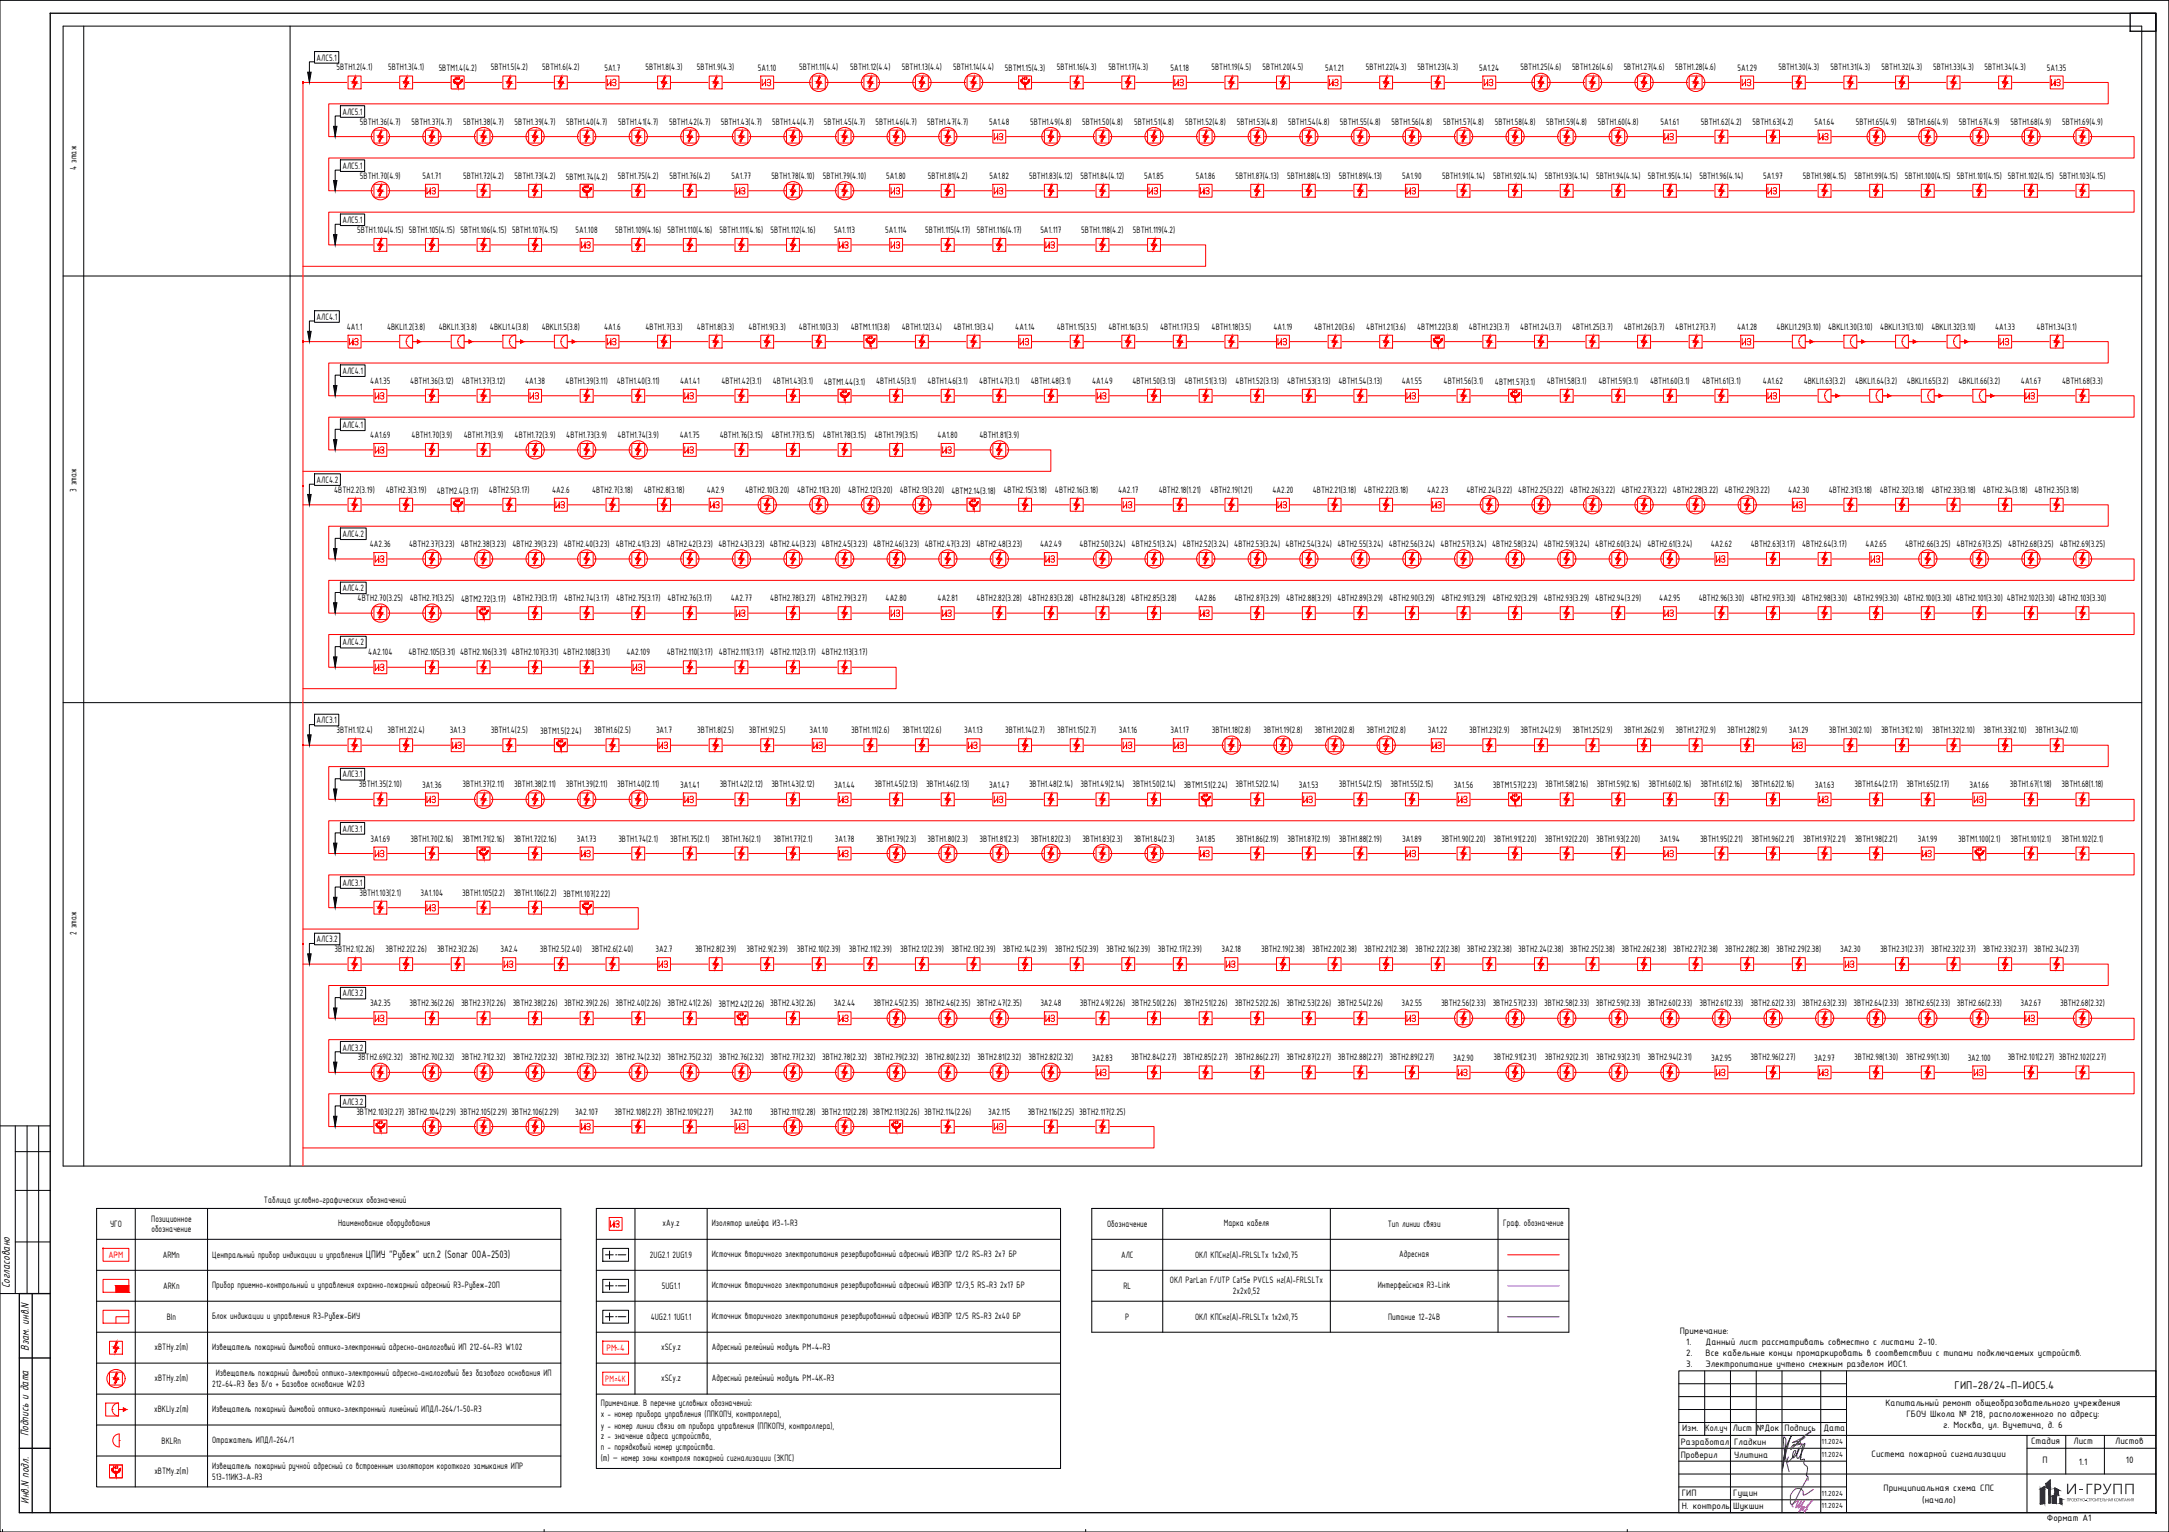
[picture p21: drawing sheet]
<svg xmlns="http://www.w3.org/2000/svg" width="841mm" height="594mm" viewBox="0 0 841 594" stroke-linecap="round" stroke-linejoin="round" font-family="sans-serif">
<defs><g id="words">
<g font-size="6.2" fill="#f00">
<text x="144.3" y="219.4">ИЗ</text>
<text x="404.3" y="219.4">ИЗ</text>
<text x="664.3" y="219.4">ИЗ</text>
<text x="724.3" y="219.4">ИЗ</text>
<text x="144.3" y="261.4">ИЗ</text>
<text x="244.1" y="261.4">ИЗ</text>
</g>
<g font-size="5.7" fill="#f00">
<text x="234.2" y="34.6">ИЗ</text>
<text x="294.2" y="34.6">ИЗ</text>
<text x="454.4" y="34.6">ИЗ</text>
<text x="514.3" y="34.6">ИЗ</text>
<text x="574.3" y="34.6">ИЗ</text>
<text x="674.2" y="34.6">ИЗ</text>
<text x="794.1" y="34.6">ИЗ</text>
<text x="384.2" y="55.4">ИЗ</text>
<text x="644.2" y="55.4">ИЗ</text>
<text x="704.1" y="55.4">ИЗ</text>
<text x="164.4" y="76.6">ИЗ</text>
<text x="284.3" y="76.6">ИЗ</text>
<text x="344.3" y="76.6">ИЗ</text>
<text x="384.2" y="76.6">ИЗ</text>
<text x="444.1" y="76.6">ИЗ</text>
<text x="464.3" y="76.6">ИЗ</text>
<text x="544.3" y="76.6">ИЗ</text>
<text x="684.4" y="76.6">ИЗ</text>
<text x="224.4" y="97.4">ИЗ</text>
<text x="324.2" y="97.4">ИЗ</text>
<text x="344.3" y="97.4">ИЗ</text>
<text x="404.3" y="97.4">ИЗ</text>
<text x="134.4" y="135.1">ИЗ</text>
<text x="234.2" y="135.1">ИЗ</text>
<text x="394.4" y="135.1">ИЗ</text>
<text x="494.2" y="135.1">ИЗ</text>
<text x="674.2" y="135.1">ИЗ</text>
<text x="774.3" y="135.1">ИЗ</text>
<text x="144.3" y="155.9">ИЗ</text>
<text x="204.3" y="155.9">ИЗ</text>
<text x="264.2" y="155.9">ИЗ</text>
<text x="424.4" y="155.9">ИЗ</text>
<text x="544.3" y="155.9">ИЗ</text>
<text x="684.4" y="155.9">ИЗ</text>
<text x="784.2" y="155.9">ИЗ</text>
<text x="144.3" y="177.1">ИЗ</text>
<text x="264.2" y="177.1">ИЗ</text>
<text x="364.4" y="177.1">ИЗ</text>
<text x="214.1" y="198.3">ИЗ</text>
<text x="274.1" y="198.3">ИЗ</text>
<text x="434.3" y="198.3">ИЗ</text>
<text x="494.2" y="198.3">ИЗ</text>
<text x="554.2" y="198.3">ИЗ</text>
<text x="694.3" y="198.3">ИЗ</text>
<text x="284.3" y="240.2">ИЗ</text>
<text x="344.3" y="240.2">ИЗ</text>
<text x="364.4" y="240.2">ИЗ</text>
<text x="464.3" y="240.2">ИЗ</text>
<text x="644.2" y="240.2">ИЗ</text>
<text x="174.3" y="291.4">ИЗ</text>
<text x="254.4" y="291.4">ИЗ</text>
<text x="314.3" y="291.4">ИЗ</text>
<text x="374.3" y="291.4">ИЗ</text>
<text x="434.3" y="291.4">ИЗ</text>
<text x="454.4" y="291.4">ИЗ</text>
<text x="554.2" y="291.4">ИЗ</text>
<text x="694.3" y="291.4">ИЗ</text>
<text x="164.4" y="312.6">ИЗ</text>
<text x="264.2" y="312.6">ИЗ</text>
<text x="324.2" y="312.6">ИЗ</text>
<text x="384.2" y="312.6">ИЗ</text>
<text x="504.1" y="312.6">ИЗ</text>
<text x="564.1" y="312.6">ИЗ</text>
<text x="704.1" y="312.6">ИЗ</text>
<text x="764.1" y="312.6">ИЗ</text>
<text x="144.3" y="333.4">ИЗ</text>
<text x="224.4" y="333.4">ИЗ</text>
<text x="324.2" y="333.4">ИЗ</text>
<text x="464.3" y="333.4">ИЗ</text>
<text x="544.3" y="333.4">ИЗ</text>
<text x="644.2" y="333.4">ИЗ</text>
<text x="744.4" y="333.4">ИЗ</text>
<text x="164.4" y="354.5">ИЗ</text>
<text x="194.4" y="376.4">ИЗ</text>
<text x="254.4" y="376.4">ИЗ</text>
<text x="474.1" y="376.4">ИЗ</text>
<text x="714.4" y="376.4">ИЗ</text>
<text x="144.3" y="397.2">ИЗ</text>
<text x="324.2" y="397.2">ИЗ</text>
<text x="404.3" y="397.2">ИЗ</text>
<text x="544.3" y="397.2">ИЗ</text>
<text x="784.2" y="397.2">ИЗ</text>
<text x="424.4" y="418.4">ИЗ</text>
<text x="564.1" y="418.4">ИЗ</text>
<text x="664.3" y="418.4">ИЗ</text>
<text x="704.1" y="418.4">ИЗ</text>
<text x="764.1" y="418.4">ИЗ</text>
<text x="224.4" y="439.2">ИЗ</text>
<text x="284.3" y="439.2">ИЗ</text>
<text x="384.2" y="439.2">ИЗ</text>
<text x="235.7" y="477">ИЗ</text>
</g>
<text font-size="5.6" fill="#193153" x="808.5" y="579.4">ГРУПП</text>
<g font-size="4.8">
<text x="3.9" y="499.6" transform="rotate(-90 3.9 499.6)">Согласовано</text>
<text x="11.1" y="523.8" transform="rotate(-90 11.1 523.8)">Взам. инв.N</text>
<text x="11" y="556.9" transform="rotate(-90 11 556.9)">Подпись и дата</text>
<text x="11.1" y="583" transform="rotate(-90 11.1 583)">Инв.N подл.</text>
</g>
<text font-size="4.7" x="757.9" y="538.5">ГИП-28/24-П-ИОС5.4</text>
<text font-size="4.5" x="141.9" y="487.8">ЦПИУ &quot;Рубеж&quot; исп.2 (Sonar ООА-2503)</text>
<g font-size="4" fill="#f00">
<text x="175.3" y="32.1">ИЗ</text>
<text x="395.5" y="32.1">ИЗ</text>
<text x="225.4" y="74.1">ИЗ</text>
<text x="335.5" y="132.6">ИЗ</text>
<text x="555.3" y="132.6">ИЗ</text>
<text x="325.3" y="153.5">ИЗ</text>
<text x="585.3" y="153.5">ИЗ</text>
<text x="175.3" y="195.8">ИЗ</text>
<text x="375.4" y="195.8">ИЗ</text>
<text x="185.2" y="237.8">ИЗ</text>
<text x="465.3" y="310.1">ИЗ</text>
<text x="585.3" y="310.1">ИЗ</text>
<text x="225.4" y="352.1">ИЗ</text>
<text x="285.4" y="395.1">ИЗ</text>
<text x="145.3" y="437.1">ИЗ</text>
<text x="345.4" y="437.1">ИЗ</text>
<text x="42.7" y="570.8">ИЗ</text>
</g>
<g font-size="3.9">
<text x="122.8" y="23.5">АЛС5.1</text>
<text x="130.5" y="27.3">5BTH1.2(4.1)</text>
<text x="150.5" y="27.3">5BTH1.3(4.1)</text>
<text x="170.1" y="27.7">5BTM1.4(4.2)</text>
<text x="190.3" y="27.3">5BTH1.5(4.2)</text>
<text x="210.3" y="27.3">5BTH1.6(4.2)</text>
<text x="234.4" y="27.4">5A1.7</text>
<text x="250.3" y="27.3">5BTH1.8(4.3)</text>
<text x="270.3" y="27.3">5BTH1.9(4.3)</text>
<text x="293.9" y="27.4">5A1.10</text>
<text x="309.9" y="27.3">5BTH1.11(4.4)</text>
<text x="329.7" y="27.3">5BTH1.12(4.4)</text>
<text x="349.7" y="27.3">5BTH1.13(4.4)</text>
<text x="369.6" y="27.3">5BTH1.14(4.4)</text>
<text x="389.7" y="27.7">5BTM1.15(4.3)</text>
<text x="409.8" y="27.3">5BTH1.16(4.3)</text>
<text x="429.8" y="27.3">5BTH1.17(4.3)</text>
<text x="453.9" y="27.4">5A1.18</text>
<text x="469.8" y="27.3">5BTH1.19(4.5)</text>
<text x="489.6" y="27.3">5BTH1.20(4.5)</text>
<text x="513.9" y="27.4">5A1.21</text>
<text x="529.6" y="27.3">5BTH1.22(4.3)</text>
<text x="549.6" y="27.3">5BTH1.23(4.3)</text>
<text x="573.6" y="27.4">5A1.24</text>
<text x="589.6" y="27.3">5BTH1.25(4.6)</text>
<text x="609.6" y="27.3">5BTH1.26(4.6)</text>
<text x="629.6" y="27.3">5BTH1.27(4.6)</text>
<text x="649.6" y="27.3">5BTH1.28(4.6)</text>
<text x="673.7" y="27.4">5A1.29</text>
<text x="689.6" y="27.3">5BTH1.30(4.3)</text>
<text x="709.8" y="27.3">5BTH1.31(4.3)</text>
<text x="729.6" y="27.3">5BTH1.32(4.3)</text>
<text x="749.6" y="27.3">5BTH1.33(4.3)</text>
<text x="769.5" y="27.3">5BTH1.34(4.3)</text>
<text x="793.7" y="27.4">5A1.35</text>
<text x="132.8" y="44.5">АЛС5.1</text>
<text x="139.6" y="48.3">5BTH1.36(4.7)</text>
<text x="159.6" y="48.3">5BTH1.37(4.7)</text>
<text x="179.6" y="48.3">5BTH1.38(4.7)</text>
<text x="199.6" y="48.3">5BTH1.39(4.7)</text>
<text x="219.5" y="48.3">5BTH1.40(4.7)</text>
<text x="239.7" y="48.3">5BTH1.41(4.7)</text>
<text x="259.5" y="48.3">5BTH1.42(4.7)</text>
<text x="279.5" y="48.3">5BTH1.43(4.7)</text>
<text x="299.4" y="48.3">5BTH1.44(4.7)</text>
<text x="319.5" y="48.3">5BTH1.45(4.7)</text>
<text x="339.5" y="48.3">5BTH1.46(4.7)</text>
<text x="359.5" y="48.3">5BTH1.47(4.7)</text>
<text x="383.6" y="48.4">5A1.48</text>
<text x="399.5" y="48.3">5BTH1.49(4.8)</text>
<text x="419.6" y="48.3">5BTH1.50(4.8)</text>
<text x="439.8" y="48.3">5BTH1.51(4.8)</text>
<text x="459.6" y="48.3">5BTH1.52(4.8)</text>
<text x="479.6" y="48.3">5BTH1.53(4.8)</text>
<text x="499.5" y="48.3">5BTH1.54(4.8)</text>
<text x="519.6" y="48.3">5BTH1.55(4.8)</text>
<text x="539.6" y="48.3">5BTH1.56(4.8)</text>
<text x="559.6" y="48.3">5BTH1.57(4.8)</text>
<text x="579.6" y="48.3">5BTH1.58(4.8)</text>
<text x="599.6" y="48.3">5BTH1.59(4.8)</text>
<text x="619.6" y="48.3">5BTH1.60(4.8)</text>
<text x="643.9" y="48.4">5A1.61</text>
<text x="659.6" y="48.3">5BTH1.62(4.2)</text>
<text x="679.6" y="48.3">5BTH1.63(4.2)</text>
<text x="703.6" y="48.4">5A1.64</text>
<text x="719.6" y="48.3">5BTH1.65(4.9)</text>
<text x="739.6" y="48.3">5BTH1.66(4.9)</text>
<text x="759.6" y="48.3">5BTH1.67(4.9)</text>
<text x="779.6" y="48.3">5BTH1.68(4.9)</text>
<text x="799.6" y="48.3">5BTH1.69(4.9)</text>
<text x="29.7" y="65.9" transform="rotate(-90 29.7 65.9)">4 этаж</text>
<text x="132.8" y="65.5">АЛС5.1</text>
<text x="139.6" y="69.3">5BTH1.70(4.9)</text>
<text x="163.9" y="69.4">5A1.71</text>
<text x="179.6" y="69.3">5BTH1.72(4.2)</text>
<text x="199.6" y="69.3">5BTH1.73(4.2)</text>
<text x="219.4" y="69.7">5BTM1.74(4.2)</text>
<text x="239.6" y="69.3">5BTH1.75(4.2)</text>
<text x="259.6" y="69.3">5BTH1.76(4.2)</text>
<text x="283.7" y="69.4">5A1.77</text>
<text x="299.1" y="69.3">5BTH1.78(4.10)</text>
<text x="319.1" y="69.3">5BTH1.79(4.10)</text>
<text x="343.7" y="69.4">5A1.80</text>
<text x="359.8" y="69.3">5BTH1.81(4.2)</text>
<text x="383.7" y="69.4">5A1.82</text>
<text x="399.1" y="69.3">5BTH1.83(4.12)</text>
<text x="419" y="69.3">5BTH1.84(4.12)</text>
<text x="443.7" y="69.4">5A1.85</text>
<text x="463.7" y="69.4">5A1.86</text>
<text x="479.1" y="69.3">5BTH1.87(4.13)</text>
<text x="499.1" y="69.3">5BTH1.88(4.13)</text>
<text x="519.1" y="69.3">5BTH1.89(4.13)</text>
<text x="543.7" y="69.4">5A1.90</text>
<text x="559.2" y="69.3">5BTH1.91(4.14)</text>
<text x="579" y="69.3">5BTH1.92(4.14)</text>
<text x="599" y="69.3">5BTH1.93(4.14)</text>
<text x="618.9" y="69.3">5BTH1.94(4.14)</text>
<text x="639" y="69.3">5BTH1.95(4.14)</text>
<text x="659" y="69.3">5BTH1.96(4.14)</text>
<text x="683.7" y="69.4">5A1.97</text>
<text x="699.1" y="69.3">5BTH1.98(4.15)</text>
<text x="719.1" y="69.3">5BTH1.99(4.15)</text>
<text x="738.6" y="69.3">5BTH1.100(4.15) 5BTH1.101(4.15) 5BTH1.102(4.15) 5BTH1.103(4.15)</text>
<text x="132.8" y="86.5">АЛС5.1</text>
<text x="138.5" y="90.3">5BTH1.104(4.15) 5BTH1.105(4.15) 5BTH1.106(4.15) 5BTH1.107(4.15)</text>
<text x="223.2" y="90.4">5A1.108</text>
<text x="238.6" y="90.3">5BTH1.109(4.16) 5BTH1.110(4.16)</text>
<text x="279" y="90.3">5BTH1.111(4.16)</text>
<text x="298.8" y="90.3">5BTH1.112(4.16)</text>
<text x="323.4" y="90.4">5A1.113</text>
<text x="343.3" y="90.4">5A1.114</text>
<text x="358.8" y="90.3">5BTH1.115(4.17) 5BTH1.116(4.17)</text>
<text x="403.4" y="90.4">5A1.117</text>
<text x="419.3" y="90.3">5BTH1.118(4.2)</text>
<text x="439.3" y="90.3">5BTH1.119(4.2)</text>
<text x="122.8" y="124">АЛС4.1</text>
<text x="134.5" y="127.9">4A1.1</text>
<text x="150.1" y="127.8">4BKLI1.2(3.8)</text>
<text x="170.1" y="127.8">4BKLI1.3(3.8)</text>
<text x="190" y="127.8">4BKLI1.4(3.8)</text>
<text x="210.1" y="127.8">4BKLI1.5(3.8)</text>
<text x="234.3" y="127.9">4A1.6</text>
<text x="250.3" y="127.8">4BTH1.7(3.3)</text>
<text x="270.3" y="127.8">4BTH1.8(3.3)</text>
<text x="290.3" y="127.8">4BTH1.9(3.3)</text>
<text x="309.8" y="127.8">4BTH1.10(3.3)</text>
<text x="329.9" y="128.2">4BTM1.11(3.8)</text>
<text x="349.7" y="127.8">4BTH1.12(3.4)</text>
<text x="369.7" y="127.8">4BTH1.13(3.4)</text>
<text x="393.7" y="127.9">4A1.14</text>
<text x="409.8" y="127.8">4BTH1.15(3.5)</text>
<text x="429.8" y="127.8">4BTH1.16(3.5)</text>
<text x="449.8" y="127.8">4BTH1.17(3.5)</text>
<text x="469.8" y="127.8">4BTH1.18(3.5)</text>
<text x="493.8" y="127.9">4A1.19</text>
<text x="509.6" y="127.8">4BTH1.20(3.6)</text>
<text x="529.8" y="127.8">4BTH1.21(3.6)</text>
<text x="549.5" y="128.2">4BTM1.22(3.8)</text>
<text x="569.6" y="127.8">4BTH1.23(3.7)</text>
<text x="589.5" y="127.8">4BTH1.24(3.7)</text>
<text x="609.6" y="127.8">4BTH1.25(3.7)</text>
<text x="629.6" y="127.8">4BTH1.26(3.7)</text>
<text x="649.6" y="127.8">4BTH1.27(3.7)</text>
<text x="673.6" y="127.9">4A1.28</text>
<text x="688.9" y="127.8">4BKLI1.29(3.10)</text>
<text x="708.9" y="127.8">4BKLI1.30(3.10)</text>
<text x="729.1" y="127.8">4BKLI1.31(3.10)</text>
<text x="748.9" y="127.8">4BKLI1.32(3.10)</text>
<text x="773.6" y="127.9">4A1.33</text>
<text x="789.7" y="127.8">4BTH1.34(3.1)</text>
<text x="132.8" y="145">АЛС4.1</text>
<text x="143.6" y="148.9">4A1.35</text>
<text x="159.1" y="148.8">4BTH1.36(3.12)</text>
<text x="179.1" y="148.8">4BTH1.37(3.12)</text>
<text x="203.6" y="148.9">4A1.38</text>
<text x="219.3" y="148.8">4BTH1.39(3.11)</text>
<text x="239.2" y="148.8">4BTH1.40(3.11)</text>
<text x="263.7" y="148.9">4A1.41</text>
<text x="279.7" y="148.8">4BTH1.42(3.1)</text>
<text x="299.7" y="148.8">4BTH1.43(3.1)</text>
<text x="319.5" y="149.2">4BTM1.44(3.1)</text>
<text x="339.7" y="148.8">4BTH1.45(3.1)</text>
<text x="359.7" y="148.8">4BTH1.46(3.1)</text>
<text x="379.7" y="148.8">4BTH1.47(3.1)</text>
<text x="399.7" y="148.8">4BTH1.48(3.1)</text>
<text x="423.5" y="148.9">4A1.49</text>
<text x="439.1" y="148.8">4BTH1.50(3.13)</text>
<text x="459.3" y="148.8">4BTH1.51(3.13)</text>
<text x="479.1" y="148.8">4BTH1.52(3.13)</text>
<text x="499.1" y="148.8">4BTH1.53(3.13)</text>
<text x="519" y="148.8">4BTH1.54(3.13)</text>
<text x="543.6" y="148.9">4A1.55</text>
<text x="559.8" y="148.8">4BTH1.56(3.1)</text>
<text x="579.7" y="149.2">4BTM1.57(3.1)</text>
<text x="599.8" y="148.8">4BTH1.58(3.1)</text>
<text x="619.8" y="148.8">4BTH1.59(3.1)</text>
<text x="639.8" y="148.8">4BTH1.60(3.1)</text>
<text x="660" y="148.8">4BTH1.61(3.1)</text>
<text x="683.6" y="148.9">4A1.62</text>
<text x="699.4" y="148.8">4BKLI1.63(3.2)</text>
<text x="719.3" y="148.8">4BKLI1.64(3.2)</text>
<text x="739.4" y="148.8">4BKLI1.65(3.2)</text>
<text x="759.4" y="148.8">4BKLI1.66(3.2)</text>
<text x="783.6" y="148.9">4A1.67</text>
<text x="799.6" y="148.8">4BTH1.68(3.3)</text>
<text x="132.8" y="166">АЛС4.1</text>
<text x="143.6" y="169.9">4A1.69</text>
<text x="159.6" y="169.8">4BTH1.70(3.9)</text>
<text x="179.8" y="169.8">4BTH1.71(3.9)</text>
<text x="199.6" y="169.8">4BTH1.72(3.9)</text>
<text x="219.6" y="169.8">4BTH1.73(3.9)</text>
<text x="239.5" y="169.8">4BTH1.74(3.9)</text>
<text x="263.6" y="169.9">4A1.75</text>
<text x="279.1" y="169.8">4BTH1.76(3.15)</text>
<text x="299.1" y="169.8">4BTH1.77(3.15)</text>
<text x="319.1" y="169.8">4BTH1.78(3.15)</text>
<text x="339.1" y="169.8">4BTH1.79(3.15)</text>
<text x="363.6" y="169.9">4A1.80</text>
<text x="379.8" y="169.8">4BTH1.81(3.9)</text>
<text x="29.7" y="190.8" transform="rotate(-90 29.7 190.8)">3 этаж</text>
<text x="122.8" y="187.3">АЛС4.2</text>
<text x="129.6" y="191.1">4BTH2.2(3.19)</text>
<text x="149.6" y="191.1">4BTH2.3(3.19)</text>
<text x="169.4" y="191.4">4BTM2.4(3.17)</text>
<text x="189.6" y="191.1">4BTH2.5(3.17)</text>
<text x="214.1" y="191.1">4A2.6</text>
<text x="229.6" y="191.1">4BTH2.7(3.18)</text>
<text x="249.6" y="191.1">4BTH2.8(3.18)</text>
<text x="274.1" y="191.1">4A2.9</text>
<text x="288.9" y="191.1">4BTH2.10(3.20)</text>
<text x="309.1" y="191.1">4BTH2.11(3.20)</text>
<text x="328.9" y="191.1">4BTH2.12(3.20)</text>
<text x="348.9" y="191.1">4BTH2.13(3.20)</text>
<text x="368.9" y="191.4">4BTM2.14(3.18)</text>
<text x="389.1" y="191.1">4BTH2.15(3.18)</text>
<text x="409.1" y="191.1">4BTH2.16(3.18)</text>
<text x="433.6" y="191.1">4A2.17</text>
<text x="449.3" y="191.1">4BTH2.18(1.21)</text>
<text x="469.3" y="191.1">4BTH2.19(1.21)</text>
<text x="493.4" y="191.1">4A2.20</text>
<text x="509.1" y="191.1">4BTH2.21(3.18)</text>
<text x="528.9" y="191.1">4BTH2.22(3.18)</text>
<text x="553.4" y="191.1">4A2.23</text>
<text x="568.6" y="191.1">4BTH2.24(3.22) 4BTH2.25(3.22) 4BTH2.26(3.22) 4BTH2.27(3.22) 4BTH2.28(3.22) 4BTH2.29(3.22)</text>
<text x="693.4" y="191.1">4A2.30</text>
<text x="709.1" y="191.1">4BTH2.31(3.18)</text>
<text x="728.9" y="191.1">4BTH2.32(3.18)</text>
<text x="748.9" y="191.1">4BTH2.33(3.18) 4BTH2.34(3.18) 4BTH2.35(3.18)</text>
<text x="132.8" y="208.3">АЛС4.2</text>
<text x="143.4" y="212.1">4A2.36</text>
<text x="158.7" y="212.1">4BTH2.37(3.23) 4BTH2.38(3.23) 4BTH2.39(3.23) 4BTH2.40(3.23) 4BTH2.41(3.23) 4BTH2.42(3.23) 4BTH2.43(3.23) 4BTH2.44(3.23) 4BTH2.45(3.23) 4BTH2.46(3.23) 4BTH2.47(3.23) 4BTH2.48(3.23)</text>
<text x="403.3" y="212.1">4A2.49</text>
<text x="418.6" y="212.1">4BTH2.50(3.24) 4BTH2.51(3.24) 4BTH2.52(3.24) 4BTH2.53(3.24) 4BTH2.54(3.24) 4BTH2.55(3.24) 4BTH2.56(3.24) 4BTH2.57(3.24) 4BTH2.58(3.24) 4BTH2.59(3.24) 4BTH2.60(3.24) 4BTH2.61(3.24)</text>
<text x="663.4" y="212.1">4A2.62</text>
<text x="678.9" y="212.1">4BTH2.63(3.17) 4BTH2.64(3.17)</text>
<text x="723.4" y="212.1">4A2.65</text>
<text x="738.7" y="212.1">4BTH2.66(3.25) 4BTH2.67(3.25) 4BTH2.68(3.25) 4BTH2.69(3.25)</text>
<text x="132.8" y="229.2">АЛС4.2</text>
<text x="138.7" y="233.1">4BTH2.70(3.25) 4BTH2.71(3.25) 4BTM2.72(3.17) 4BTH2.73(3.17) 4BTH2.74(3.17) 4BTH2.75(3.17)</text>
<text x="258.9" y="233.1">4BTH2.76(3.17)</text>
<text x="283.4" y="233.1">4A2.77</text>
<text x="298.7" y="233.1">4BTH2.78(3.27) 4BTH2.79(3.27)</text>
<text x="343.4" y="233.1">4A2.80</text>
<text x="363.6" y="233.1">4A2.81</text>
<text x="378.7" y="233.1">4BTH2.82(3.28) 4BTH2.83(3.28) 4BTH2.84(3.28) 4BTH2.85(3.28)</text>
<text x="463.4" y="233.1">4A2.86</text>
<text x="478.7" y="233.1">4BTH2.87(3.29) 4BTH2.88(3.29) 4BTH2.89(3.29) 4BTH2.90(3.29) 4BTH2.91(3.29) 4BTH2.92(3.29) 4BTH2.93(3.29) 4BTH2.94(3.29)</text>
<text x="643.4" y="233.1">4A2.95</text>
<text x="658.7" y="233.1">4BTH2.96(3.30) 4BTH2.97(3.30) 4BTH2.98(3.30) 4BTH2.99(3.30) 4BTH2.100(3.30) 4BTH2.101(3.30) 4BTH2.102(3.30) 4BTH2.103(3.30)</text>
<text x="132.8" y="250.2">АЛС4.2</text>
<text x="142.8" y="254.1">4A2.104</text>
<text x="158.4" y="254.1">4BTH2.105(3.31) 4BTH2.106(3.31) 4BTH2.107(3.31) 4BTH2.108(3.31)</text>
<text x="242.9" y="254.1">4A2.109</text>
<text x="258.6" y="254.1">4BTH2.110(3.17) 4BTH2.111(3.17) 4BTH2.112(3.17) 4BTH2.113(3.17)</text>
<text x="122.8" y="280.5">АЛС3.1</text>
<text x="130.5" y="284.3">3BTH1.1(2.4)</text>
<text x="150.3" y="284.3">3BTH1.2(2.4)</text>
<text x="174.4" y="284.4">3A1.3</text>
<text x="190.3" y="284.3">3BTH1.4(2.5)</text>
<text x="209.5" y="284.7">3BTM1.5(2.24)</text>
<text x="230.4" y="284.3">3BTH1.6(2.5)</text>
<text x="254.4" y="284.4">3A1.7</text>
<text x="270.4" y="284.3">3BTH1.8(2.5)</text>
<text x="290.4" y="284.3">3BTH1.9(2.5)</text>
<text x="313.9" y="284.4">3A1.10</text>
<text x="330.1" y="284.3">3BTH1.11(2.6)</text>
<text x="349.9" y="284.3">3BTH1.12(2.6)</text>
<text x="373.9" y="284.4">3A1.13</text>
<text x="389.8" y="284.3">3BTH1.14(2.7)</text>
<text x="409.9" y="284.3">3BTH1.15(2.7)</text>
<text x="433.9" y="284.4">3A1.16</text>
<text x="453.9" y="284.4">3A1.17</text>
<text x="469.9" y="284.3">3BTH1.18(2.8)</text>
<text x="489.9" y="284.3">3BTH1.19(2.8)</text>
<text x="509.7" y="284.3">3BTH1.20(2.8)</text>
<text x="529.9" y="284.3">3BTH1.21(2.8)</text>
<text x="553.7" y="284.4">3A1.22</text>
<text x="569.7" y="284.3">3BTH1.23(2.9)</text>
<text x="589.6" y="284.3">3BTH1.24(2.9)</text>
<text x="609.7" y="284.3">3BTH1.25(2.9)</text>
<text x="629.7" y="284.3">3BTH1.26(2.9)</text>
<text x="649.7" y="284.3">3BTH1.27(2.9)</text>
<text x="669.7" y="284.3">3BTH1.28(2.9)</text>
<text x="693.7" y="284.4">3A1.29</text>
<text x="709.2" y="284.3">3BTH1.30(2.10)</text>
<text x="729.4" y="284.3">3BTH1.31(2.10)</text>
<text x="749.2" y="284.3">3BTH1.32(2.10)</text>
<text x="769.2" y="284.3">3BTH1.33(2.10)</text>
<text x="789.1" y="284.3">3BTH1.34(2.10)</text>
<text x="132.8" y="301.5">АЛС3.1</text>
<text x="139.2" y="305.3">3BTH1.35(2.10)</text>
<text x="163.7" y="305.4">3A1.36</text>
<text x="179.4" y="305.3">3BTH1.37(2.11)</text>
<text x="199.4" y="305.3">3BTH1.38(2.11)</text>
<text x="219.4" y="305.3">3BTH1.39(2.11)</text>
<text x="239.3" y="305.3">3BTH1.40(2.11)</text>
<text x="263.8" y="305.4">3A1.41</text>
<text x="279.1" y="305.3">3BTH1.42(2.12)</text>
<text x="299.1" y="305.3">3BTH1.43(2.12)</text>
<text x="323.5" y="305.4">3A1.44</text>
<text x="339.1" y="305.3">3BTH1.45(2.13)</text>
<text x="359.1" y="305.3">3BTH1.46(2.13)</text>
<text x="383.6" y="305.4">3A1.47</text>
<text x="399" y="305.3">3BTH1.48(2.14)</text>
<text x="419" y="305.3">3BTH1.49(2.14)</text>
<text x="439.1" y="305.3">3BTH1.50(2.14)</text>
<text x="459" y="305.7">3BTM1.51(2.24)</text>
<text x="479.1" y="305.3">3BTH1.52(2.14)</text>
<text x="503.7" y="305.4">3A1.53</text>
<text x="519.1" y="305.3">3BTH1.54(2.15)</text>
<text x="539.2" y="305.3">3BTH1.55(2.15)</text>
<text x="563.7" y="305.4">3A1.56</text>
<text x="578.9" y="305.7">3BTM1.57(2.23)</text>
<text x="599.2" y="305.3">3BTH1.58(2.16)</text>
<text x="619.2" y="305.3">3BTH1.59(2.16)</text>
<text x="639.2" y="305.3">3BTH1.60(2.16)</text>
<text x="659.4" y="305.3">3BTH1.61(2.16)</text>
<text x="679.2" y="305.3">3BTH1.62(2.16)</text>
<text x="703.7" y="305.4">3A1.63</text>
<text x="719.1" y="305.3">3BTH1.64(2.17)</text>
<text x="739.2" y="305.3">3BTH1.65(2.17)</text>
<text x="763.7" y="305.4">3A1.66</text>
<text x="779.4" y="305.3">3BTH1.67(1.18)</text>
<text x="799.4" y="305.3">3BTH1.68(1.18)</text>
<text x="132.8" y="322.5">АЛС3.1</text>
<text x="143.7" y="326.4">3A1.69</text>
<text x="159.2" y="326.3">3BTH1.70(2.16)</text>
<text x="179.3" y="326.7">3BTM1.71(2.16)</text>
<text x="199.2" y="326.3">3BTH1.72(2.16)</text>
<text x="223.7" y="326.4">3A1.73</text>
<text x="239.8" y="326.3">3BTH1.74(2.1)</text>
<text x="259.9" y="326.3">3BTH1.75(2.1)</text>
<text x="279.9" y="326.3">3BTH1.76(2.1)</text>
<text x="299.9" y="326.3">3BTH1.77(2.1)</text>
<text x="323.7" y="326.4">3A1.78</text>
<text x="339.7" y="326.3">3BTH1.79(2.3)</text>
<text x="359.7" y="326.3">3BTH1.80(2.3)</text>
<text x="379.9" y="326.3">3BTH1.81(2.3)</text>
<text x="399.7" y="326.3">3BTH1.82(2.3)</text>
<text x="419.7" y="326.3">3BTH1.83(2.3)</text>
<text x="439.6" y="326.3">3BTH1.84(2.3)</text>
<text x="463.7" y="326.4">3A1.85</text>
<text x="479.2" y="326.3">3BTH1.86(2.19)</text>
<text x="499.2" y="326.3">3BTH1.87(2.19)</text>
<text x="519.2" y="326.3">3BTH1.88(2.19)</text>
<text x="543.7" y="326.4">3A1.89</text>
<text x="559" y="326.3">3BTH1.90(2.20)</text>
<text x="579.2" y="326.3">3BTH1.91(2.20)</text>
<text x="599" y="326.3">3BTH1.92(2.20)</text>
<text x="619" y="326.3">3BTH1.93(2.20)</text>
<text x="643.6" y="326.4">3A1.94</text>
<text x="659.2" y="326.3">3BTH1.95(2.21)</text>
<text x="679.2" y="326.3">3BTH1.96(2.21)</text>
<text x="699.2" y="326.3">3BTH1.97(2.21)</text>
<text x="719.2" y="326.3">3BTH1.98(2.21)</text>
<text x="743.7" y="326.4">3A1.99</text>
<text x="759.3" y="326.7">3BTM1.100(2.1)</text>
<text x="779.6" y="326.3">3BTH1.101(2.1)</text>
<text x="799.4" y="326.3">3BTH1.102(2.1)</text>
<text x="132.8" y="343.5">АЛС3.1</text>
<text x="139.4" y="347.3">3BTH1.103(2.1)</text>
<text x="163.1" y="347.4">3A1.104</text>
<text x="179.2" y="347.3">3BTH1.105(2.2)</text>
<text x="199.2" y="347.3">3BTH1.106(2.2) 3BTM1.107(2.22)</text>
<text x="29.7" y="362.6" transform="rotate(-90 29.7 362.6)">2 этаж</text>
<text x="122.8" y="365.4">АЛС3.2</text>
<text x="129.7" y="369.2">3BTH2.1(2.26)</text>
<text x="149.5" y="369.2">3BTH2.2(2.26)</text>
<text x="169.5" y="369.2">3BTH2.3(2.26)</text>
<text x="194.1" y="369.3">3A2.4</text>
<text x="209.4" y="369.2">3BTH2.5(2.40)</text>
<text x="229.4" y="369.2">3BTH2.6(2.40)</text>
<text x="254.2" y="369.3">3A2.7</text>
<text x="269.5" y="369.2">3BTH2.8(2.39)</text>
<text x="289.5" y="369.2">3BTH2.9(2.39)</text>
<text x="309" y="369.2">3BTH2.10(2.39)</text>
<text x="329.2" y="369.2">3BTH2.11(2.39)</text>
<text x="349" y="369.2">3BTH2.12(2.39)</text>
<text x="369" y="369.2">3BTH2.13(2.39)</text>
<text x="388.9" y="369.2">3BTH2.14(2.39)</text>
<text x="409" y="369.2">3BTH2.15(2.39)</text>
<text x="429" y="369.2">3BTH2.16(2.39)</text>
<text x="449" y="369.2">3BTH2.17(2.39)</text>
<text x="473.7" y="369.3">3A2.18</text>
<text x="489" y="369.2">3BTH2.19(2.38)</text>
<text x="508.8" y="369.2">3BTH2.20(2.38)</text>
<text x="529" y="369.2">3BTH2.21(2.38)</text>
<text x="548.8" y="369.2">3BTH2.22(2.38) 3BTH2.23(2.38) 3BTH2.24(2.38) 3BTH2.25(2.38) 3BTH2.26(2.38) 3BTH2.27(2.38) 3BTH2.28(2.38) 3BTH2.29(2.38)</text>
<text x="713.5" y="369.3">3A2.30</text>
<text x="729" y="369.2">3BTH2.31(2.37)</text>
<text x="748.8" y="369.2">3BTH2.32(2.37) 3BTH2.33(2.37) 3BTH2.34(2.37)</text>
<text x="132.8" y="386.3">АЛС3.2</text>
<text x="143.5" y="390.3">3A2.35</text>
<text x="158.8" y="390.2">3BTH2.36(2.26) 3BTH2.37(2.26) 3BTH2.38(2.26) 3BTH2.39(2.26) 3BTH2.40(2.26) 3BTH2.41(2.26) 3BTM2.42(2.26) 3BTH2.43(2.26)</text>
<text x="323.3" y="390.3">3A2.44</text>
<text x="338.7" y="390.2">3BTH2.45(2.35) 3BTH2.46(2.35) 3BTH2.47(2.35)</text>
<text x="403.4" y="390.3">3A2.48</text>
<text x="418.7" y="390.2">3BTH2.49(2.26) 3BTH2.50(2.26)</text>
<text x="459" y="390.2">3BTH2.51(2.26)</text>
<text x="478.8" y="390.2">3BTH2.52(2.26) 3BTH2.53(2.26) 3BTH2.54(2.26)</text>
<text x="543.5" y="390.3">3A2.55</text>
<text x="558.8" y="390.2">3BTH2.56(2.33) 3BTH2.57(2.33) 3BTH2.58(2.33) 3BTH2.59(2.33) 3BTH2.60(2.33)</text>
<text x="659" y="390.2">3BTH2.61(2.33)</text>
<text x="678.8" y="390.2">3BTH2.62(2.33) 3BTH2.63(2.33) 3BTH2.64(2.33) 3BTH2.65(2.33) 3BTH2.66(2.33)</text>
<text x="783.5" y="390.3">3A2.67</text>
<text x="798.8" y="390.2">3BTH2.68(2.32)</text>
<text x="132.8" y="407.4">АЛС3.2</text>
<text x="138.8" y="411.2">3BTH2.69(2.32) 3BTH2.70(2.32)</text>
<text x="179" y="411.2">3BTH2.71(2.32)</text>
<text x="198.8" y="411.2">3BTH2.72(2.32) 3BTH2.73(2.32) 3BTH2.74(2.32) 3BTH2.75(2.32) 3BTH2.76(2.32) 3BTH2.77(2.32) 3BTH2.78(2.32) 3BTH2.79(2.32) 3BTH2.80(2.32)</text>
<text x="379" y="411.2">3BTH2.81(2.32)</text>
<text x="398.8" y="411.2">3BTH2.82(2.32)</text>
<text x="423.5" y="411.3">3A2.83</text>
<text x="438.7" y="411.2">3BTH2.84(2.27) 3BTH2.85(2.27) 3BTH2.86(2.27) 3BTH2.87(2.27) 3BTH2.88(2.27) 3BTH2.89(2.27)</text>
<text x="563.5" y="411.3">3A2.90</text>
<text x="579.2" y="411.2">3BTH2.91(2.31)</text>
<text x="599" y="411.2">3BTH2.92(2.31)</text>
<text x="619" y="411.2">3BTH2.93(2.31)</text>
<text x="638.9" y="411.2">3BTH2.94(2.31)</text>
<text x="663.5" y="411.3">3A2.95</text>
<text x="678.8" y="411.2">3BTH2.96(2.27)</text>
<text x="703.5" y="411.3">3A2.97</text>
<text x="719" y="411.2">3BTH2.98(1.30)</text>
<text x="739" y="411.2">3BTH2.99(1.30)</text>
<text x="763" y="411.3">3A2.100</text>
<text x="778.5" y="411.2">3BTH2.101(2.27) 3BTH2.102(2.27)</text>
<text x="132.8" y="428.4">АЛС3.2</text>
<text x="138.2" y="432.5">3BTM2.103(2.27) 3BTH2.104(2.29) 3BTH2.105(2.29) 3BTH2.106(2.29)</text>
<text x="223" y="432.3">3A2.107</text>
<text x="238.3" y="432.2">3BTH2.108(2.27) 3BTH2.109(2.27)</text>
<text x="283.2" y="432.3">3A2.110</text>
<text x="298.7" y="432.2">3BTH2.111(2.28) 3BTH2.112(2.28) 3BTM2.113(2.26) 3BTH2.114(2.26)</text>
<text x="383.2" y="432.3">3A2.115</text>
<text x="398.5" y="432.2">3BTH2.116(2.25) 3BTH2.117(2.25)</text>
<text x="102.3" y="466.5">Таблица условно-графических обозначений</text>
<text x="58.6" y="473.8">Позиционное</text>
<text x="42.7" y="475.8">УГО</text>
<text x="58.7" y="477.9">обозначение</text>
<text x="131.1" y="475.5">Наименование оборудования</text>
<text x="256.9" y="475.5">xAy.z</text>
<text x="276" y="475.5">Изолятор шлейфа ИЗ-1-R3</text>
<text x="429.3" y="475.8">Обозначение</text>
<text x="474.6" y="475.5">Марка кабеля</text>
<text x="538.1" y="475.8">Тип линии связи</text>
<text x="582.8" y="475.5">Граф. обозначение</text>
<text x="63.2" y="487.9">ARMn</text>
<text x="82.3" y="487.8">Центральный прибор индикации и управления</text>
<text x="252" y="487.9">2UG2.1 2UG1.9</text>
<text x="276" y="487.5">Источник вторичного электропитания резервированный адресный ИВЭПР 12/2 RS-R3 2х7 БР</text>
<text x="434.7" y="487.9">АЛС</text>
<text x="463.4" y="487.7">ОКЛ КПСнг(А)-FRLSLTx 1x2x0,75</text>
<text x="542.5" y="487.5">Адресная</text>
<text x="453.6" y="497.6">ОКЛ ParLan F/UTP Cat5e PVCLS нг(А)-FRLSLTx</text>
<text x="63.2" y="499.8">ARKn</text>
<text x="82.3" y="499.5">Прибор приемно-контрольный и управления охранно-пожарный адресный R3-Рубеж-2ОП</text>
<text x="256.6" y="499.8">5UG1.1</text>
<text x="276" y="499.5">Источник вторичного электропитания резервированный адресный ИВЭПР 12/3,5 RS-R3 2х17 БР</text>
<text x="435.6" y="499.8">RL</text>
<text x="478.1" y="501.8">2х2х0,52</text>
<text x="534.2" y="499.5">Интерфейсная R3-Link</text>
<text x="64.6" y="511.9">BIn</text>
<text x="82.3" y="511.5">Блок индикации и управления R3-Рубеж-БИУ</text>
<text x="252.3" y="511.9">4UG2.1 1UG1.1</text>
<text x="276" y="511.5">Источник вторичного электропитания резервированный адресный ИВЭПР 12/5 RS-R3 2х40 БР</text>
<text x="436.3" y="511.9">P</text>
<text x="463.4" y="511.7">ОКЛ КПСнг(А)-FRLSLTx 1x2x0,75</text>
<text x="538.2" y="511.9">Питание 12-24В</text>
<text x="651.3" y="517.5">Примечание:</text>
<text x="653.8" y="521.6">1.</text>
<text x="661.3" y="521.6">Данный лист рассматривать совместно с листами 2-10.</text>
<text x="59.9" y="523.6">xBTHy.z(m)</text>
<text x="82.3" y="523.5">Извещатель пожарный дымовой оптико-электронный адресно-аналоговый ИП 212-64-R3 W1.02</text>
<text x="256.3" y="523.5">xSCy.z</text>
<text x="276" y="523.5">Адресный релейный модуль РМ-4-R3</text>
<text x="653.8" y="525.8">2.</text>
<text x="661.3" y="525.8">Все кабельные концы промаркировать в соответствии с типами подключаемых устройств.</text>
<text x="83.7" y="533.8">Извещатель пожарный дымовой оптико-электронный адресно-аналоговый без базового основания ИП</text>
<text x="653.8" y="529.9">3.</text>
<text x="661.3" y="529.9">Электропитание учтено смежным разделом ИОС1.</text>
<text x="59.9" y="535.6">xBTHy.z(m)</text>
<text x="82.3" y="537.9">212-64-R3 без б/о + Базовое основание W2.03</text>
<text x="256.3" y="535.5">xSCy.z</text>
<text x="276" y="535.5">Адресный релейный модуль РМ-4К-R3</text>
<text x="233" y="545.1">Примечание. В перечне условных обозначений:</text>
<text x="731.1" y="545.3">Капитальный ремонт общеобразовательного учреждения</text>
<text x="59.8" y="547.6">xBKLIy.z(m)</text>
<text x="82.3" y="547.5">Извещатель пожарный дымовой оптико-электронный линейный ИПДЛ-264/1-50-R3</text>
<text x="233" y="549.5">x - номер прибора управления (ППКОПУ, контроллера),</text>
<text x="739.2" y="549.5">ГБОУ Школа № 218, расположенного по адресу:</text>
<text x="233" y="553.9">y - номер линии связи от прибора управления (ППКОПУ, контроллера),</text>
<text x="652.2" y="555.1">Изм.</text>
<text x="661.1" y="555.1">Кол.уч</text>
<text x="671.9" y="555.1">Лист</text>
<text x="681.2" y="555.1">№Док</text>
<text x="691.9" y="555.1">Подпись</text>
<text x="707.1" y="555.1">Дата</text>
<text x="753.5" y="553.8">г. Москва, ул. Вучетича, д. 6</text>
<text x="62.7" y="559.8">BKLRn</text>
<text x="82.3" y="559.5">Отражатель ИПДЛ-264/1</text>
<text x="233" y="558.1">z - значение адреса устройства,</text>
<text x="233" y="562.3">n - порядковый номер устройства.</text>
<text x="651.7" y="560.2">Разработал</text>
<text x="672.4" y="560.3">Гладкин</text>
<text x="787.5" y="560">Стадия</text>
<text x="804" y="560.1">Лист</text>
<text x="820.2" y="560.1">Листов</text>
<text x="82.3" y="569.8">Извещатель пожарный ручной адресный со встроенным изолятором короткого замыкания ИПР</text>
<text x="233" y="566.7">(m) — номер зоны контроля пожарной сигнализации (ЗКПС)</text>
<text x="651.7" y="565.3">Проверил</text>
<text x="672.4" y="565.3">Улитина</text>
<text x="725.7" y="565.2">Система пожарной сигнализации</text>
<text x="791.9" y="567.2">П</text>
<text x="806.1" y="568">1.1</text>
<text x="824.3" y="567.2">10</text>
<text x="59.9" y="571.6">xBTMy.z(m)</text>
<text x="82.3" y="573.9">513-11ИКЗ-А-R3</text>
<text x="652.1" y="580.2">ГИП</text>
<text x="672.1" y="580.2">Гущин</text>
<text x="730.3" y="578.4">Принципиальная схема СПС</text>
<text x="652.1" y="585.2">Н. контроль</text>
<text x="672.1" y="585.2">Шукшин</text>
<text x="745.4" y="582.8">(начало)</text>
<text x="793.7" y="589.8">Формат A1</text>
</g>
<g font-size="3.9" fill="#f00">
<text x="42" y="487.9">АРМ</text>
<text x="235.1" y="523.8">РМ-4</text>
<text x="234.7" y="535.9">РМ-4К</text>
</g>
<g font-size="3.5" fill="#f00">
<text x="215.2" y="288.9">ИЗ</text>
<text x="185.2" y="330.9">ИЗ</text>
<text x="765.2" y="330.9">ИЗ</text>
</g>
<g font-size="3.1">
<text x="706.3" y="560">11.2024</text>
<text x="706.3" y="565">11.2024</text>
<text x="706.3" y="579.9">11.2024</text>
<text x="706.3" y="584.9">11.2024</text>
</g>
</g></defs>
<!-- layer: FORMAT -->
<path d="M19.5 5.1h816.5v581.5h-816.5zM826 5.1h10v7h-10zM12.5 501.6v85M19.5 501.6h-12v85h12M7.5 526.6h12M7.5 561.6h12" fill="none" stroke="#000" stroke-width=".51"/>
<path d="M0 436.6h19.5M5.9 436.6v65M10.5 436.6v65M15 436.6v65M5.9 446.6h13.6M5.9 461.6h13.6M5.9 481.6h13.6M0 501.6h19.5M1 593.1v.9M211 593.1v.9M421 593.1v.9M631 593.1v.9" fill="none" stroke="#000" stroke-width=".39"/>
<circle cx="836" cy="586.6" r=".22" fill="#000" stroke="#000" stroke-width=".39"/>
<g fill="none" stroke="#000" stroke-width=".39">
<path d="M651 536.6h65M661 531.6v25M671 531.6v55M681 531.6v25M691 531.6v55M706 531.6v55M716 531.6v55M836 531.6h-185v55M651 546.6h65M651 551.6h65M651 556.6h185M651 541.6h65"/>
<path d="M786 556.6v30M801 556.6v15M816 556.6v15M651 561.6h65M651 566.6h65M651 576.6h65M716 571.6h120M786 561.6h50M651 581.6h65"/>
</g>
<path d="M836 531.6v55h-185" fill="none" stroke="#000" stroke-width=".39"/>
<path d="M691 570.5l.4-3.9 1-4.7 .9-2.6 1.3-2.7-1.9 6-1.5 6.9 1.3-10.3v-.9l-.5-.9a.32 .32 0 0 0-.5 0 .32 .32 0 0 0 .1 .4l.6 6.7 1.5 6.2M693.5 565l-.5 1.3 .1 .6 1-.6 1.6-1.9 .6-1.4v-.4l-.4-.1-.7 1.1v1.7l.8-.6 1.2-1.8 .4-.8-.1-.6-.8 2.9 .1 .9 .6 .2 1.4-2.6 1.1-3.1h-.4l-.6 1.2-.5 3.6-.2 .3 .2 .3-.4 .5 .4 .4 1.2-.3-.2 1.7 1.4 1.3-.4 3.3 .6 .6 .1 1.3" fill="none" stroke="#00c" stroke-width=".39"/>
<!-- layer: DIMENSION -->
<g fill="#193153">
<path d="M801.5 581h.8v1.2l-.2-1.1h-.5l-.1 1.1z"/>
<path d="M804.3 581h.5l-.4 .1v.4h.4l-.4 .1v.5l.5 .1h-.6z"/>
<path d="M805 581l.1 .5 .6-.5-.5 .5 .5 .7-.6-.6-.1 .6z"/>
<path d="M805.6 581h.8l-.3 .1v1.1l-.1-1.1z"/>
<path d="M806.5 581l.1 .5h.6l.1-.5v1.2l-.1-.6h-.6l-.1 .6z"/>
<path d="M808.5 581.6l.4 .2z"/>
<path d="M809.2 581.1l.6-.1-.6 .4v.5l.6 .2-.7-.2z"/>
<path d="M809.9 581h.7l-.3 .1v1.1l-.1-1.1z"/>
<path d="M812.5 581l.2 1 .7-1v1.2l-.1-1-.8 1z"/>
<path d="M813.5 581h.7l-.3 .1v1.1l-.1-1.1z"/>
<path d="M814.3 581h.5l-.4 .1v.4h.4l-.4 .1v.5l.5 .1h-.6z"/>
<path d="M815.2 581h.5v1.2l-.1-1.1h-.3l-.1 1-.3 .1z"/>
<path d="M816.7 581l.1 .5h.6l.1-.5v1.2l-.1-.6h-.6l-.1 .6z"/>
<path d="M819.7 581l.2 .5 .5-.5-.4 .5 .5 .7-.6-.6-.2 .6z"/>
<path d="M821.6 581l.5 1 .6-1v1.2l-.2-1-.3 1-.5-1-.1 1z"/>
<path d="M822.8 581h.8v1.2l-.1-1.1h-.5l-.2 1.1z"/>
<path d="M824.7 581l.2 .5h.5l.1-.5v1.2l-.1-.6h-.5l-.2 .6z"/>
<path d="M825.7 581l.1 1 .8-1v1.2l-.2-1-.7 1z"/>
<path d="M801.5 575.4h.5l-.1 3.4 2.4-3.4h.7v4h-.5v-3.5l-2.4 3.5h-.6z"/>
<path d="M806.2 577.5h1.6v.4h-1.6z"/>
<path d="M802.4 581l.7 .2-.1 .4-.4 .1v.5zM802.6 581.1v.5l.3-.1v-.3z"/>
<path d="M803.1 581.6a.57 .57 0 0 1 1.1 0 .57 .57 0 0 1-1.1 0zM803.2 581.5a.45 .45 0 0 0 .9 0 .45 .45 0 0 0-.9 0z"/>
<path d="M807.3 581.6a.6 .6 0 0 1 1.2 0 .6 .6 0 0 1-1.2 0zM807.5 581.5a.45 .45 0 0 0 .9 0 .45 .45 0 0 0-.9 0z"/>
<path d="M810.7 581l.6 .2v.3l-.5 .2v.5zM810.8 581.1v.5l.3-.1 .1-.3z"/>
<path d="M811.3 581.6a.6 .6 0 0 1 1.2 0 .6 .6 0 0 1-1.2 0zM811.5 581.5a.45 .45 0 0 0 .9 0 .45 .45 0 0 0-.9 0z"/>
<path d="M815.9 581l.2 .5 .5 .1-.2 .6h-.5zM816.1 581.6v.5h.3v-.4z"/>
<path d="M818 581l.5 1.2-.2-.4-.7 .4zM818 581.1l-.1 .6h.3z"/>
<path d="M818.6 581.1l.6-.1v1.2l-.1-.5-.6 .5 .3-.6zM818.8 581.1l-.1 .4h.4v-.4z"/>
<path d="M820.4 581.6a.59 .59 0 0 1 1.1 0 .59 .59 0 0 1-1.1 0zM820.5 581.5a.45 .45 0 0 0 .9 0 .45 .45 0 0 0-.9 0z"/>
<path d="M824.1 581l.6 1.2-.3-.4-.7 .4zM824.2 581.1l-.2 .6h.4z"/>
<path d="M826.8 581.1l.6-.1v1.2l-.2-.5-.6 .5 .4-.6zM826.9 581.1v.3l.3 .1v-.4z"/>
</g>
<path d="M791.1 577.4l1.7-1v6.6l-1.7 .2zM793.4 575.4l1.6-1.5v9h-.6v-5.5l-1-.6zM796.8 577l1.4 .8v2l-.9-.5v3.7l-1.6-.1v-2.7l1.1-.4zM798.8 581.2l.7 .1v1.9l-.7-.1zM798.8 581.2v1.9v-1.9" fill="none" stroke="#193153" stroke-width=".39"/>
<g fill="#193153" stroke="#193153" stroke-width=".39">
<path d="M793.4 575.4l1.6-1.5v1.5z"/>
<path d="M792.3 576.8l.5-.4v.4z"/>
<path d="M796.8 577l.7 .4h-.7z"/>
<path d="M797.3 579.3l.9 .5z"/>
<path d="M797.3 579.3h.9v.5z"/>
<path d="M798.8 581.2l.7 .1z"/>
<path d="M795.7 582.9l1.6 .1z"/>
<path d="M791.1 583.1h1.1z"/>
<path d="M798.8 581.3h.7v1.8z"/>
<path d="M793.4 575.4l1.6 1.4v-1.4zM793.4 575.4l1.6 1.4h-1.6z"/>
<path d="M793.4 576.8l1.6 .6v-.6zM793.4 576.8l1.6 .6z"/>
<path d="M792.3 576.8l.5 .6v-.6zM791.1 577.4l1.2-.6 .5 .6z"/>
<path d="M796.8 577.4l1.4 .4-.7-.4zM796.8 577.4l1.4 .4h-1.4z"/>
<path d="M796.8 577.8l1.4 1.5v-1.5zM796.8 577.8l1.4 1.5h-1.4z"/>
<path d="M796.8 579.3l.5 .5v-.5zM796.8 579.3l.5 .5h-.5z"/>
<path d="M796.8 579.8l.5 .4v-.4zM795.7 580.2l1.1-.4 .5 .4z"/>
<path d="M795.7 580.2l1.6 2.7v-2.7zM795.7 580.2l1.6 2.7h-1.6z"/>
<path d="M794.4 577.4l.6 5.5v-5.5zM794.4 577.4l.6 5.5h-.6z"/>
<path d="M795.7 582.9l1.6 .1zM796.9 583h.4z"/>
<path d="M791.1 577.4l1.7 5.6v-5.6zM791.1 577.4l1.7 5.6h-1.7z"/>
<path d="M798.8 581.3v1.8h.7zM798.8 583.1l.7 .1z"/>
<path d="M791.1 583h1.7zM791.1 583l1.1 .1z"/>
</g>
<path d="M716 541.6h120M651 571.6h65" fill="none" stroke="#000" stroke-width=".39"/>
<path d="M695.2 584.4a.75 .75 0 0 1-.3-.8 .75 .75 0 0 1 .6-.6l2-1.2-1.2 2.9 2.3-2.7-1.3 2.7 2.3-2.7-1.3 3 .8-.6-.1-.2-1.6 2.2 1.9-2.1-.4 1 .7-1.1-.5 1.5a.83 .83 0 0 1 .2-.9 .83 .83 0 0 1 .9-.2l2.7-3-1.1 1.3-2 3.7a.67 .67 0 0 1-.1-.8 .67 .67 0 0 1 .7-.4l.5-.1" fill="none" stroke="#3f00ff" stroke-width=".39"/>
<path d="M699.9 557.4l-3.4 2.6 .6-.5 .8 .3 .2-.6-.3-.2-2.9 .4 3.3-1.5 4-2.8a19.3 19.3 0 0 0-6.5 5.7l-1.3 1.4a1.93 1.93 0 0 1 1.4-2.1l-.5 .5 3.5-.7-.8 1.2" fill="none" stroke="#00f" stroke-width=".39"/>
<path d="M700.7 573.2l-3 5.5a8.4 8.4 0 0 1-3 4.7l-.2-.2a3.7 3.7 0 0 1-.3-2.8 3.1 3.1 0 0 1 3.9-3 1.97 1.97 0 0 1 1.1 2.3l1.3-.4 2.6-1.7" fill="none" stroke="#00f" stroke-width=".39"/>
<path d="M117.5 103.3h350v-8.3h-340v-12.7h700v-8.3h-700v-12.7h700v-8.3h-700v-12.7h690v-8.3h-700v100.5M117.5 132.5v156.5M117.5 132.5h700v8.3h-690v12.7h700v8.3h-700v12.7h280v8.3h-290M117.5 195.8h700v8.3h-690v12.7h700v8.3h-700v12.7h700v8.3h-700v12.7h220v8.3h-230M117.5 289v163.2M117.5 289h700v8.3h-690v12.7h700v8.3h-700v12.7h700v8.3h-700v12.7h120v8.3h-130M117.5 373.9h700v8.3h-690v12.7h700v8.3h-700v12.7h700v8.3h-700v12.7h320v8.2h-330M584.6 486.6h20" fill="none" stroke="#f00" stroke-width=".39"/>
<path d="M584.6 498.6h20" fill="none" stroke="#f0f" stroke-width=".39"/>
<path d="M584.6 510.6h20" fill="none" stroke="#00f" stroke-width=".39"/>
<g fill="none" stroke="#000" stroke-width=".39">
<path d="M24.5 10.1h806v442.1h-806zM32.5 10.1v442.1M112.5 10.1v442.1M24.5 107h806M24.5 272.5h806M37.5 468.6h180v108h-180zM52.5 468.6v108M80.5 468.6v108M231.2 468.6h180v100.8h-180zM246.2 468.6v72M274.2 468.6v72M423.3 468.6h185v48h-185z"/>
<path d="M450.8 468.6v48M515.8 468.6v48M580.9 468.6v48M37.5 480.6h180M37.5 492.6h180M231.2 480.6h180M231.2 492.6h180M423.3 480.6h185M423.3 492.6h185M37.5 504.6h180M37.5 516.6h180M231.2 504.6h180"/>
<path d="M231.2 516.6h180M423.3 504.6h185M37.5 528.6h180M231.2 528.6h180M37.5 540.6h180M37.5 552.6h180M231.2 540.6h180M37.5 564.6h180"/>
</g>
<g fill="#f00" stroke="#f00" stroke-width=".39">
<circle cx="117.5" cy="366" r=".12"/>
<circle cx="117.5" cy="289" r=".12"/>
<circle cx="117.5" cy="188.5" r=".12"/>
<circle cx="117.5" cy="132.5" r=".12"/>
<circle cx="117.5" cy="32" r=".12"/>
</g>
<g fill="#000" stroke="#000" stroke-width=".39">
<path d="M119.3 28h1.3l-.6 4zM129.3 49h1.3l-.6 4zM129.3 70h1.3l-.6 4zM129.3 91h1.3l-.6 4zM119.3 128.5h1.3l-.6 4zM129.3 149.5h1.3l-.6 4zM129.3 170.5h1.3l-.6 4zM119.3 191.7h1.3l-.6 4.1zM129.3 212.7h1.3l-.6 4.1zM129.3 233.7h1.3l-.6 4.1zM129.3 254.7h1.3l-.6 4.1zM119.3 285h1.3l-.6 4z"/>
<path d="M129.3 306h1.3l-.6 4zM129.3 327h1.3l-.6 4zM129.3 348h1.3l-.6 4zM119.3 369.9h1.3l-.6 4zM129.3 390.9h1.3l-.6 4zM129.3 411.9h1.3l-.6 4zM129.3 432.9h1.3l-.6 4z"/>
</g>
<g fill="none" stroke="#000" stroke-width=".39">
<path d="M122 20h9.4v4.5h-9.4zM122 24h-2v4M132 45h-2v4M132 41h9.4v4.5h-9.4zM132 66h-2v4M132 62h9.4v4.5h-9.4zM132 87h-2v4M132 83h9.4v4.5h-9.4zM122 124.5h-2v4M122 120.5h9.6v4.5h-9.6zM132 145.5h-2v4M132 141.5h9.6v4.5h-9.6z"/>
<path d="M132 166.5h-2v4M132 162.5h9.6v4.5h-9.6zM122 187.8h-2v3.9M122 183.7h10v4.5h-10zM132 208.8h-2v3.9M132 204.7h10v4.5h-10zM132 229.8h-2v3.9M132 225.7h10v4.5h-10zM132 250.8h-2v3.9M132 246.7h10v4.6h-10zM122 277h9.4v4.5h-9.4zM122 281h-2v4"/>
<path d="M132 298h9.4v4.5h-9.4zM132 302h-2v4M132 319h9.4v4.5h-9.4zM132 323h-2v4M132 340h9.4v4.5h-9.4zM132 344h-2v4M122 365.9h-2v4M122 361.9h9.8v4.5h-9.8zM132 386.9h-2v4M132 382.9h9.8v4.5h-9.8zM132 407.9h-2v4M132 403.9h9.8v4.5h-9.8z"/>
<path d="M132 428.9h-2v4M132 424.9h9.8v4.5h-9.8z"/>
</g>
<g fill="none" stroke="#fff" stroke-width=".39">
<path d="M135 29.5v5M140 29.5v5M155 29.5v5M160 29.5v5M180 29.5v5M195 29.5v5M200 29.5v5M215 29.5v5M220 29.5v5M255 29.5v5M260 29.5v5M275 29.5v5"/>
<path d="M280 29.5v5M315 29.5v5M320 29.5v5M335 29.5v5M340 29.5v5M355 29.5v5M360 29.5v5M375 29.5v5M380 29.5v5M400 29.5v5M415 29.5v5M420 29.5v5"/>
<path d="M435 29.5v5M440 29.5v5M475 29.5v5M480 29.5v5M495 29.5v5M500 29.5v5M535 29.5v5M540 29.5v5M555 29.5v5M560 29.5v5M595 29.5v5M600 29.5v5"/>
<path d="M615 29.5v5M620 29.5v5M635 29.5v5M640 29.5v5M655 29.5v5M660 29.5v5M695 29.5v5M700 29.5v5M715 29.5v5M720 29.5v5M735 29.5v5M740 29.5v5"/>
<path d="M755 29.5v5M760 29.5v5M775 29.5v5M780 29.5v5M145 50.5v5M150 50.5v5M165 50.5v5M170 50.5v5M185 50.5v5M190 50.5v5M205 50.5v5M210 50.5v5"/>
<path d="M225 50.5v5M230 50.5v5M245 50.5v5M250 50.5v5M265 50.5v5M270 50.5v5M285 50.5v5M290 50.5v5M305 50.5v5M310 50.5v5M325 50.5v5M330 50.5v5"/>
<path d="M345 50.5v5M350 50.5v5M365 50.5v5M370 50.5v5M405 50.5v5M410 50.5v5M425 50.5v5M430 50.5v5M445 50.5v5M450 50.5v5M465 50.5v5M470 50.5v5"/>
<path d="M485 50.5v5M490 50.5v5M505 50.5v5M510 50.5v5M525 50.5v5M530 50.5v5M545 50.5v5M550 50.5v5M565 50.5v5M570 50.5v5M585 50.5v5M590 50.5v5"/>
<path d="M605 50.5v5M610 50.5v5M625 50.5v5M630 50.5v5M665 50.5v5M670 50.5v5M685 50.5v5M690 50.5v5M725 50.5v5M730 50.5v5M745 50.5v5M750 50.5v5"/>
<path d="M765 50.5v5M770 50.5v5M785 50.5v5M790 50.5v5M805 50.5v5M810 50.5v5M145 71.5v5M150 71.5v5M185 71.5v5M190 71.5v5M205 71.5v5M210 71.5v5"/>
<path d="M230 71.5v5M245 71.5v5M250 71.5v5M265 71.5v5M270 71.5v5M305 71.5v5M310 71.5v5M325 71.5v5M330 71.5v5M365 71.5v5M370 71.5v5M405 71.5v5"/>
<path d="M410 71.5v5M425 71.5v5M430 71.5v5M485 71.5v5M490 71.5v5M505 71.5v5M510 71.5v5M525 71.5v5M530 71.5v5M565 71.5v5M570 71.5v5M585 71.5v5"/>
<path d="M590 71.5v5M605 71.5v5M610 71.5v5M625 71.5v5M630 71.5v5M645 71.5v5M650 71.5v5M665 71.5v5M670 71.5v5M705 71.5v5M710 71.5v5M725 71.5v5"/>
<path d="M730 71.5v5M745 71.5v5M750 71.5v5M765 71.5v5M770 71.5v5M785 71.5v5M790 71.5v5M805 71.5v5M810 71.5v5M145 92.5v5M150 92.5v5M165 92.5v5"/>
<path d="M170 92.5v5M185 92.5v5M190 92.5v5M205 92.5v5M210 92.5v5M245 92.5v5M250 92.5v5M265 92.5v5M270 92.5v5M285 92.5v5M290 92.5v5M305 92.5v5"/>
<path d="M310 92.5v5M365 92.5v5M370 92.5v5M385 92.5v5M390 92.5v5M425 92.5v5M430 92.5v5M445 92.5v5M450 92.5v5M155 130v5M175 130v5M195 130v5"/>
<path d="M215 130v5M255 130v5M260 130v5M275 130v5M280 130v5M295 130v5M300 130v5M315 130v5M320 130v5M340 130v5M355 130v5M360 130v5"/>
<path d="M375 130v5M380 130v5M415 130v5M420 130v5M435 130v5M440 130v5M455 130v5M460 130v5M475 130v5M480 130v5M515 130v5M520 130v5"/>
<path d="M535 130v5M540 130v5M560 130v5M575 130v5M580 130v5M595 130v5M600 130v5M615 130v5M620 130v5M635 130v5M640 130v5M655 130v5"/>
<path d="M660 130v5M695 130v5M715 130v5M735 130v5M755 130v5M795 130v5M800 130v5M165 151v5M170 151v5M185 151v5M190 151v5M225 151v5"/>
<path d="M230 151v5M245 151v5M250 151v5M285 151v5M290 151v5M305 151v5M310 151v5M330 151v5M345 151v5M350 151v5M365 151v5M370 151v5"/>
<path d="M385 151v5M390 151v5M405 151v5M410 151v5M445 151v5M450 151v5M465 151v5M470 151v5M485 151v5M490 151v5M505 151v5M510 151v5"/>
<path d="M525 151v5M530 151v5M565 151v5M570 151v5M590 151v5M605 151v5M610 151v5M625 151v5M630 151v5M645 151v5M650 151v5M665 151v5"/>
<path d="M670 151v5M705 151v5M725 151v5M745 151v5M765 151v5M805 151v5M810 151v5M165 172v5M170 172v5M185 172v5M190 172v5M205 172v5"/>
<path d="M210 172v5M225 172v5M230 172v5M245 172v5M250 172v5M285 172v5M290 172v5M305 172v5M310 172v5M325 172v5M330 172v5M345 172v5"/>
<path d="M350 172v5M385 172v5M390 172v5M135 193.2v5.1M140 193.2v5.1M155 193.2v5.1M160 193.2v5.1M180 193.2v5.1M195 193.2v5.1M200 193.2v5.1M235 193.2v5.1M240 193.2v5.1"/>
<path d="M255 193.2v5.1M260 193.2v5.1M295 193.2v5.1M300 193.2v5.1M315 193.2v5.1M320 193.2v5.1M335 193.2v5.1M340 193.2v5.1M355 193.2v5.1M360 193.2v5.1M380 193.2v5.1M395 193.2v5.1"/>
<path d="M400 193.2v5.1M415 193.2v5.1M420 193.2v5.1M455 193.2v5.1M460 193.2v5.1M475 193.2v5.1M480 193.2v5.1M515 193.2v5.1M520 193.2v5.1M535 193.2v5.1M540 193.2v5.1M575 193.2v5.1"/>
<path d="M580 193.2v5.1M595 193.2v5.1M600 193.2v5.1M615 193.2v5.1M620 193.2v5.1M635 193.2v5.1M640 193.2v5.1M655 193.2v5.1M660 193.2v5.1M675 193.2v5.1M680 193.2v5.1M715 193.2v5.1"/>
<path d="M720 193.2v5.1M735 193.2v5.1M740 193.2v5.1M755 193.2v5.1M760 193.2v5.1M775 193.2v5.1M780 193.2v5.1M795 193.2v5.1M800 193.2v5.1M165 214.3v5M170 214.3v5M185 214.3v5"/>
<path d="M190 214.3v5M205 214.3v5M210 214.3v5M225 214.3v5M230 214.3v5M245 214.3v5M250 214.3v5M265 214.3v5M270 214.3v5M285 214.3v5M290 214.3v5M305 214.3v5"/>
<path d="M310 214.3v5M325 214.3v5M330 214.3v5M345 214.3v5M350 214.3v5M365 214.3v5M370 214.3v5M385 214.3v5M390 214.3v5M425 214.3v5M430 214.3v5M445 214.3v5"/>
<path d="M450 214.3v5M465 214.3v5M470 214.3v5M485 214.3v5M490 214.3v5M505 214.3v5M510 214.3v5M525 214.3v5M530 214.3v5M545 214.3v5M550 214.3v5M565 214.3v5"/>
<path d="M570 214.3v5M585 214.3v5M590 214.3v5M605 214.3v5M610 214.3v5M625 214.3v5M630 214.3v5M645 214.3v5M650 214.3v5M685 214.3v5M690 214.3v5M705 214.3v5"/>
<path d="M710 214.3v5M745 214.3v5M750 214.3v5M765 214.3v5M770 214.3v5M785 214.3v5M790 214.3v5M805 214.3v5M810 214.3v5M145 235.3v5M150 235.3v5M165 235.3v5"/>
<path d="M170 235.3v5M190 235.3v5M205 235.3v5M210 235.3v5M225 235.3v5M230 235.3v5M245 235.3v5M250 235.3v5M265 235.3v5M270 235.3v5M305 235.3v5M310 235.3v5"/>
<path d="M325 235.3v5M330 235.3v5M385 235.3v5M390 235.3v5M405 235.3v5M410 235.3v5M425 235.3v5M430 235.3v5M445 235.3v5M450 235.3v5M485 235.3v5M490 235.3v5"/>
<path d="M505 235.3v5M510 235.3v5M525 235.3v5M530 235.3v5M545 235.3v5M550 235.3v5M565 235.3v5M570 235.3v5M585 235.3v5M590 235.3v5M605 235.3v5M610 235.3v5"/>
<path d="M625 235.3v5M630 235.3v5M665 235.3v5M670 235.3v5M685 235.3v5M690 235.3v5M705 235.3v5M710 235.3v5M725 235.3v5M730 235.3v5M745 235.3v5M750 235.3v5"/>
<path d="M765 235.3v5M770 235.3v5M785 235.3v5M790 235.3v5M805 235.3v5M810 235.3v5M165 256.3v5M170 256.3v5M185 256.3v5M190 256.3v5M205 256.3v5M210 256.3v5"/>
<path d="M225 256.3v5M230 256.3v5M265 256.3v5M270 256.3v5M285 256.3v5M290 256.3v5M305 256.3v5M310 256.3v5M325 256.3v5M330 256.3v5M135 286.5v5M140 286.5v5"/>
<path d="M155 286.5v5M160 286.5v5M195 286.5v5M200 286.5v5M220 286.5v5M235 286.5v5M240 286.5v5M275 286.5v5M280 286.5v5M295 286.5v5M300 286.5v5M335 286.5v5"/>
<path d="M340 286.5v5M355 286.5v5M360 286.5v5M395 286.5v5M400 286.5v5M415 286.5v5M420 286.5v5M475 286.5v5M480 286.5v5M495 286.5v5M500 286.5v5M515 286.5v5"/>
<path d="M520 286.5v5M535 286.5v5M540 286.5v5M575 286.5v5M580 286.5v5M595 286.5v5M600 286.5v5M615 286.5v5M620 286.5v5M635 286.5v5M640 286.5v5M655 286.5v5"/>
<path d="M660 286.5v5M675 286.5v5M680 286.5v5M715 286.5v5M720 286.5v5M735 286.5v5M740 286.5v5M755 286.5v5M760 286.5v5M775 286.5v5M780 286.5v5M795 286.5v5"/>
<path d="M800 286.5v5M145 307.5v5M150 307.5v5M185 307.5v5M190 307.5v5M205 307.5v5M210 307.5v5M225 307.5v5M230 307.5v5M245 307.5v5M250 307.5v5M285 307.5v5"/>
<path d="M290 307.5v5M305 307.5v5M310 307.5v5M345 307.5v5M350 307.5v5M365 307.5v5M370 307.5v5M405 307.5v5M410 307.5v5M425 307.5v5M430 307.5v5M445 307.5v5"/>
<path d="M450 307.5v5M470 307.5v5M485 307.5v5M490 307.5v5M525 307.5v5M530 307.5v5M545 307.5v5M550 307.5v5M590 307.5v5M605 307.5v5M610 307.5v5M625 307.5v5"/>
<path d="M630 307.5v5M645 307.5v5M650 307.5v5M665 307.5v5M670 307.5v5M685 307.5v5M690 307.5v5M725 307.5v5M730 307.5v5M745 307.5v5M750 307.5v5M785 307.5v5"/>
<path d="M790 307.5v5M805 307.5v5M810 307.5v5M165 328.5v5M170 328.5v5M190 328.5v5M205 328.5v5M210 328.5v5M245 328.5v5M250 328.5v5M265 328.5v5M270 328.5v5"/>
<path d="M285 328.5v5M290 328.5v5M305 328.5v5M310 328.5v5M345 328.5v5M350 328.5v5M365 328.5v5M370 328.5v5M385 328.5v5M390 328.5v5M405 328.5v5M410 328.5v5"/>
<path d="M425 328.5v5M430 328.5v5M445 328.5v5M450 328.5v5M485 328.5v5M490 328.5v5M505 328.5v5M510 328.5v5M525 328.5v5M530 328.5v5M565 328.5v5M570 328.5v5"/>
<path d="M585 328.5v5M590 328.5v5M605 328.5v5M610 328.5v5M625 328.5v5M630 328.5v5M665 328.5v5M670 328.5v5M685 328.5v5M690 328.5v5M705 328.5v5M710 328.5v5"/>
<path d="M725 328.5v5M730 328.5v5M770 328.5v5M785 328.5v5M790 328.5v5M805 328.5v5M810 328.5v5M145 349.5v5M150 349.5v5M185 349.5v5M190 349.5v5M205 349.5v5"/>
<path d="M210 349.5v5M230 349.5v5M135 371.4v5M140 371.4v5M155 371.4v5M160 371.4v5M175 371.4v5M180 371.4v5M215 371.4v5M220 371.4v5M235 371.4v5M240 371.4v5"/>
<path d="M275 371.4v5M280 371.4v5M295 371.4v5M300 371.4v5M315 371.4v5M320 371.4v5M335 371.4v5M340 371.4v5M355 371.4v5M360 371.4v5M375 371.4v5M380 371.4v5"/>
<path d="M395 371.4v5M400 371.4v5M415 371.4v5M420 371.4v5M435 371.4v5M440 371.4v5M455 371.4v5M460 371.4v5M495 371.4v5M500 371.4v5M515 371.4v5M520 371.4v5"/>
<path d="M535 371.4v5M540 371.4v5M555 371.4v5M560 371.4v5M575 371.4v5M580 371.4v5M595 371.4v5M600 371.4v5M615 371.4v5M620 371.4v5M635 371.4v5M640 371.4v5"/>
<path d="M655 371.4v5M660 371.4v5M675 371.4v5M680 371.4v5M695 371.4v5M700 371.4v5M735 371.4v5M740 371.4v5M755 371.4v5M760 371.4v5M775 371.4v5M780 371.4v5"/>
<path d="M795 371.4v5M800 371.4v5M165 392.4v5M170 392.4v5M185 392.4v5M190 392.4v5M205 392.4v5M210 392.4v5M225 392.4v5M230 392.4v5M245 392.4v5M250 392.4v5"/>
<path d="M265 392.4v5M270 392.4v5M290 392.4v5M305 392.4v5M310 392.4v5M345 392.4v5M350 392.4v5M365 392.4v5M370 392.4v5M385 392.4v5M390 392.4v5M425 392.4v5"/>
<path d="M430 392.4v5M445 392.4v5M450 392.4v5M465 392.4v5M470 392.4v5M485 392.4v5M490 392.4v5M505 392.4v5M510 392.4v5M525 392.4v5M530 392.4v5M565 392.4v5"/>
<path d="M570 392.4v5M585 392.4v5M590 392.4v5M605 392.4v5M610 392.4v5M625 392.4v5M630 392.4v5M645 392.4v5M650 392.4v5M665 392.4v5M670 392.4v5M685 392.4v5"/>
<path d="M690 392.4v5M705 392.4v5M710 392.4v5M725 392.4v5M730 392.4v5M745 392.4v5M750 392.4v5M765 392.4v5M770 392.4v5M805 392.4v5M810 392.4v5M145 413.4v5"/>
<path d="M150 413.4v5M165 413.4v5M170 413.4v5M185 413.4v5M190 413.4v5M205 413.4v5M210 413.4v5M225 413.4v5M230 413.4v5M245 413.4v5M250 413.4v5M265 413.4v5"/>
<path d="M270 413.4v5M285 413.4v5M290 413.4v5M305 413.4v5M310 413.4v5M325 413.4v5M330 413.4v5M345 413.4v5M350 413.4v5M365 413.4v5M370 413.4v5M385 413.4v5"/>
<path d="M390 413.4v5M405 413.4v5M410 413.4v5M445 413.4v5M450 413.4v5M465 413.4v5M470 413.4v5M485 413.4v5M490 413.4v5M505 413.4v5M510 413.4v5M525 413.4v5"/>
<path d="M530 413.4v5M545 413.4v5M550 413.4v5M585 413.4v5M590 413.4v5M605 413.4v5M610 413.4v5M625 413.4v5M630 413.4v5M645 413.4v5M650 413.4v5M685 413.4v5"/>
<path d="M690 413.4v5M725 413.4v5M730 413.4v5M745 413.4v5M750 413.4v5M785 413.4v5M790 413.4v5M805 413.4v5M810 413.4v5M150 434.4v4.9M165 434.4v4.9M170 434.4v4.9"/>
<path d="M185 434.4v4.9M190 434.4v4.9M205 434.4v4.9M210 434.4v4.9M245 434.4v4.9M250 434.4v4.9M265 434.4v4.9M270 434.4v4.9M305 434.4v4.9M310 434.4v4.9M325 434.4v4.9M330 434.4v4.9"/>
<path d="M350 434.4v4.9M365 434.4v4.9M370 434.4v4.9M405 434.4v4.9M410 434.4v4.9M425 434.4v4.9M430 434.4v4.9M42.5 520.1v5M42.5 532.1v5M47.5 520.1v5M47.5 532.1v5M41 544.1v5"/>
<path d="M46.2 556.1l-1.2 .3M47.5 568.1v5"/>
</g>
<g fill="#fff" stroke="#fff" stroke-width=".39">
<path d="M135 29.5v5l5-5zM135 34.5l5-5v5z"/>
<path d="M135 34.5h5v-5zM135 29.5h5l-5 5z"/>
<path d="M155 29.5v5l5-5zM160 29.5v5h-5z"/>
<path d="M160 29.5l-5 5h5zM155 29.5h5l-5 5z"/>
<path d="M175 29.5v5l5-5zM180 29.5v5h-5z"/>
<path d="M195 29.5v5l5-5zM200 29.5v5h-5z"/>
<path d="M200 29.5l-5 5h5zM195 29.5h5l-5 5z"/>
<path d="M215 29.5v5l5-5zM220 29.5v5h-5z"/>
<path d="M220 29.5l-5 5h5zM215 29.5h5l-5 5z"/>
<path d="M255 29.5v5l5-5zM255 34.5l5-5v5z"/>
<path d="M260 29.5l-5 5h5zM255 29.5h5l-5 5z"/>
<path d="M275 29.5v5l5-5zM275 34.5l5-5v5z"/>
<path d="M280 29.5l-5 5h5zM275 29.5h5l-5 5z"/>
<path d="M315 29.5v5l5-5zM315 34.5l5-5v5z"/>
<path d="M315 34.5h5v-5zM315 29.5h5l-5 5z"/>
<path d="M335 29.5v5l5-5zM335 34.5l5-5v5z"/>
<path d="M340 29.5l-5 5h5zM335 29.5h5l-5 5z"/>
<path d="M355 29.5v5l5-5zM360 29.5v5h-5z"/>
<path d="M360 29.5l-5 5h5zM355 29.5h5l-5 5z"/>
<path d="M375 29.5v5l5-5zM375 34.5l5-5v5z"/>
<path d="M380 29.5l-5 5h5zM375 29.5h5l-5 5z"/>
<path d="M395 29.5v5l5-5zM400 29.5v5h-5z"/>
<path d="M415 29.5v5l5-5zM420 29.5v5h-5z"/>
<path d="M420 29.5l-5 5h5zM415 29.5h5l-5 5z"/>
<path d="M435 29.5v5l5-5zM440 29.5v5h-5z"/>
<path d="M440 29.5l-5 5h5zM435 29.5h5l-5 5z"/>
<path d="M475 29.5v5l5-5zM480 29.5v5h-5z"/>
<path d="M480 29.5l-5 5h5zM475 29.5h5l-5 5z"/>
<path d="M495 29.5v5l5-5zM495 34.5l5-5v5z"/>
<path d="M500 29.5l-5 5h5zM495 29.5h5l-5 5z"/>
<path d="M535 29.5v5l5-5zM535 34.5l5-5v5z"/>
<path d="M540 29.5l-5 5h5zM535 29.5h5l-5 5z"/>
<path d="M555 29.5v5l5-5zM555 34.5l5-5v5z"/>
<path d="M560 29.5l-5 5h5zM555 29.5h5l-5 5z"/>
<path d="M595 29.5v5l5-5zM595 34.5l5-5v5z"/>
<path d="M600 29.5l-5 5h5zM595 29.5h5l-5 5z"/>
<path d="M615 29.5v5l5-5zM615 34.5l5-5v5z"/>
<path d="M620 29.5l-5 5h5zM615 29.5h5l-5 5z"/>
<path d="M635 29.5v5l5-5zM635 34.5l5-5v5z"/>
<path d="M635 34.5h5v-5zM635 29.5h5l-5 5z"/>
<path d="M655 29.5v5l5-5zM655 34.5l5-5v5z"/>
<path d="M660 29.5l-5 5h5zM655 29.5h5l-5 5z"/>
<path d="M695 29.5v5l5-5zM695 34.5l5-5v5z"/>
<path d="M700 29.5l-5 5h5zM695 29.5h5l-5 5z"/>
<path d="M715 29.5v5l5-5zM715 34.5l5-5v5z"/>
<path d="M720 29.5l-5 5h5zM715 29.5h5l-5 5z"/>
<path d="M735 29.5v5l5-5zM735 34.5l5-5v5z"/>
<path d="M740 29.5l-5 5h5zM735 29.5h5l-5 5z"/>
<path d="M755 29.5v5l5-5zM755 34.5l5-5v5z"/>
<path d="M760 29.5l-5 5h5zM755 29.5h5l-5 5z"/>
<path d="M775 29.5v5l5-5zM775 34.5l5-5v5z"/>
<path d="M775 34.5h5v-5zM775 29.5h5l-5 5z"/>
<path d="M145 50.5v5l5-5zM145 55.5l5-5v5z"/>
<path d="M150 50.5l-5 5h5zM145 50.5h5l-5 5z"/>
<path d="M165 50.5v5l5-5zM170 50.5v5h-5z"/>
<path d="M170 50.5l-5 5h5zM165 50.5h5l-5 5z"/>
<path d="M185 50.5v5l5-5zM185 55.5l5-5v5z"/>
<path d="M190 50.5l-5 5h5zM185 50.5h5l-5 5z"/>
<path d="M205 50.5v5l5-5zM210 50.5v5h-5z"/>
<path d="M210 50.5l-5 5h5zM205 50.5h5l-5 5z"/>
<path d="M225 50.5v5l5-5zM225 55.5l5-5v5z"/>
<path d="M225 55.5h5v-5zM225 50.5h5l-5 5z"/>
<path d="M245 50.5v5l5-5zM250 50.5v5h-5z"/>
<path d="M250 50.5l-5 5h5zM245 50.5h5l-5 5z"/>
<path d="M265 50.5v5l5-5zM265 55.5l5-5v5z"/>
<path d="M270 50.5l-5 5h5zM265 50.5h5l-5 5z"/>
<path d="M285 50.5v5l5-5zM285 55.5l5-5v5z"/>
<path d="M290 50.5l-5 5h5zM285 50.5h5l-5 5z"/>
<path d="M305 50.5v5l5-5zM305 55.5l5-5v5z"/>
<path d="M310 50.5l-5 5h5zM305 50.5h5l-5 5z"/>
<path d="M325 50.5v5l5-5zM325 55.5l5-5v5z"/>
<path d="M330 50.5l-5 5h5zM325 50.5h5l-5 5z"/>
<path d="M345 50.5v5l5-5zM345 55.5l5-5v5z"/>
<path d="M350 50.5l-5 5h5zM345 50.5h5l-5 5z"/>
<path d="M365 50.5v5l5-5zM365 55.5l5-5v5z"/>
<path d="M365 55.5h5v-5zM365 50.5h5l-5 5z"/>
<path d="M405 50.5v5l5-5zM405 55.5l5-5v5z"/>
<path d="M410 50.5l-5 5h5zM405 50.5h5l-5 5z"/>
<path d="M425 50.5v5l5-5zM425 55.5l5-5v5z"/>
<path d="M430 50.5l-5 5h5zM425 50.5h5l-5 5z"/>
<path d="M445 50.5v5l5-5zM445 55.5l5-5v5z"/>
<path d="M450 50.5l-5 5h5zM445 50.5h5l-5 5z"/>
<path d="M465 50.5v5l5-5zM465 55.5l5-5v5z"/>
<path d="M470 50.5l-5 5h5zM465 50.5h5l-5 5z"/>
<path d="M485 50.5v5l5-5zM485 55.5l5-5v5z"/>
<path d="M490 50.5l-5 5h5zM485 50.5h5l-5 5z"/>
<path d="M505 50.5v5l5-5zM505 55.5l5-5v5z"/>
<path d="M510 50.5l-5 5h5zM505 50.5h5l-5 5z"/>
<path d="M525 50.5v5l5-5zM530 50.5v5h-5z"/>
<path d="M530 50.5l-5 5h5zM525 50.5h5l-5 5z"/>
<path d="M545 50.5v5l5-5zM545 55.5l5-5v5z"/>
<path d="M545 55.5h5v-5zM545 50.5h5l-5 5z"/>
<path d="M565 50.5v5l5-5zM570 50.5v5h-5z"/>
<path d="M570 50.5l-5 5h5zM565 50.5h5l-5 5z"/>
<path d="M585 50.5v5l5-5zM585 55.5l5-5v5z"/>
<path d="M590 50.5l-5 5h5zM585 50.5h5l-5 5z"/>
<path d="M605 50.5v5l5-5zM610 50.5v5h-5z"/>
<path d="M610 50.5l-5 5h5zM605 50.5h5l-5 5z"/>
<path d="M625 50.5v5l5-5zM625 55.5l5-5v5z"/>
<path d="M630 50.5l-5 5h5zM625 50.5h5l-5 5z"/>
<path d="M665 50.5v5l5-5zM665 55.5l5-5v5z"/>
<path d="M670 50.5l-5 5h5zM665 50.5h5l-5 5z"/>
<path d="M685 50.5v5l5-5zM685 55.5l5-5v5z"/>
<path d="M685 55.5h5v-5zM685 50.5h5l-5 5z"/>
<path d="M725 50.5v5l5-5zM725 55.5l5-5v5z"/>
<path d="M730 50.5l-5 5h5zM725 50.5h5l-5 5z"/>
<path d="M745 50.5v5l5-5zM745 55.5l5-5v5z"/>
<path d="M750 50.5l-5 5h5zM745 50.5h5l-5 5z"/>
<path d="M765 50.5v5l5-5zM765 55.5l5-5v5z"/>
<path d="M770 50.5l-5 5h5zM765 50.5h5l-5 5z"/>
<path d="M785 50.5v5l5-5zM785 55.5l5-5v5z"/>
<path d="M790 50.5l-5 5h5zM785 50.5h5l-5 5z"/>
<path d="M805 50.5v5l5-5zM805 55.5l5-5v5z"/>
<path d="M810 50.5l-5 5h5zM805 50.5h5l-5 5z"/>
<path d="M145 71.5v5l5-5zM145 76.5l5-5v5z"/>
<path d="M150 71.5l-5 5h5zM145 71.5h5l-5 5z"/>
<path d="M185 71.5v5l5-5zM185 76.5l5-5v5z"/>
<path d="M190 71.5l-5 5h5zM185 71.5h5l-5 5z"/>
<path d="M205 71.5v5l5-5zM210 71.5v5h-5z"/>
<path d="M210 71.5l-5 5h5zM205 71.5h5l-5 5z"/>
<path d="M225 71.5v5l5-5zM225 76.5l5-5v5z"/>
<path d="M245 71.5v5l5-5zM250 71.5v5h-5z"/>
<path d="M250 71.5l-5 5h5zM245 71.5h5l-5 5z"/>
<path d="M265 71.5v5l5-5zM265 76.5l5-5v5z"/>
<path d="M270 71.5l-5 5h5zM265 71.5h5l-5 5z"/>
<path d="M305 71.5v5l5-5zM305 76.5l5-5v5z"/>
<path d="M310 71.5l-5 5h5zM305 71.5h5l-5 5z"/>
<path d="M325 71.5v5l5-5zM325 76.5l5-5v5z"/>
<path d="M330 71.5l-5 5h5zM325 71.5h5l-5 5z"/>
<path d="M365 71.5v5l5-5zM365 76.5l5-5v5z"/>
<path d="M365 76.5h5v-5zM365 71.5h5l-5 5z"/>
<path d="M405 71.5v5l5-5zM405 76.5l5-5v5z"/>
<path d="M410 71.5l-5 5h5zM405 71.5h5l-5 5z"/>
<path d="M425 71.5v5l5-5zM425 76.5l5-5v5z"/>
<path d="M430 71.5l-5 5h5zM425 71.5h5l-5 5z"/>
<path d="M485 71.5v5l5-5zM485 76.5l5-5v5z"/>
<path d="M490 71.5l-5 5h5zM485 71.5h5l-5 5z"/>
<path d="M505 71.5v5l5-5zM505 76.5l5-5v5z"/>
<path d="M510 71.5l-5 5h5zM505 71.5h5l-5 5z"/>
<path d="M525 71.5v5l5-5zM530 71.5v5h-5z"/>
<path d="M530 71.5l-5 5h5zM525 71.5h5l-5 5z"/>
<path d="M565 71.5v5l5-5zM570 71.5v5h-5z"/>
<path d="M570 71.5l-5 5h5zM565 71.5h5l-5 5z"/>
<path d="M585 71.5v5l5-5zM585 76.5l5-5v5z"/>
<path d="M590 71.5l-5 5h5zM585 71.5h5l-5 5z"/>
<path d="M605 71.5v5l5-5zM610 71.5v5h-5z"/>
<path d="M610 71.5l-5 5h5zM605 71.5h5l-5 5z"/>
<path d="M625 71.5v5l5-5zM625 76.5l5-5v5z"/>
<path d="M630 71.5l-5 5h5zM625 71.5h5l-5 5z"/>
<path d="M645 71.5v5l5-5zM645 76.5l5-5v5z"/>
<path d="M650 71.5l-5 5h5zM645 71.5h5l-5 5z"/>
<path d="M665 71.5v5l5-5zM665 76.5l5-5v5z"/>
<path d="M670 71.5l-5 5h5zM665 71.5h5l-5 5z"/>
<path d="M705 71.5v5l5-5zM705 76.5l5-5v5z"/>
<path d="M710 71.5l-5 5h5zM705 71.5h5l-5 5z"/>
<path d="M725 71.5v5l5-5zM725 76.5l5-5v5z"/>
<path d="M730 71.5l-5 5h5zM725 71.5h5l-5 5z"/>
<path d="M745 71.5v5l5-5zM745 76.5l5-5v5z"/>
<path d="M750 71.5l-5 5h5zM745 71.5h5l-5 5z"/>
<path d="M765 71.5v5l5-5zM765 76.5l5-5v5z"/>
<path d="M770 71.5l-5 5h5zM765 71.5h5l-5 5z"/>
<path d="M785 71.5v5l5-5zM785 76.5l5-5v5z"/>
<path d="M790 71.5l-5 5h5zM785 71.5h5l-5 5z"/>
<path d="M805 71.5v5l5-5zM805 76.5l5-5v5z"/>
<path d="M810 71.5l-5 5h5zM805 71.5h5l-5 5z"/>
<path d="M145 92.5v5l5-5zM145 97.5l5-5v5z"/>
<path d="M145 97.5h5v-5zM145 92.5h5l-5 5z"/>
<path d="M165 92.5v5l5-5zM165 97.5l5-5v5z"/>
<path d="M170 92.5l-5 5h5zM165 92.5h5l-5 5z"/>
<path d="M185 92.5v5l5-5zM185 97.5l5-5v5z"/>
<path d="M185 97.5h5v-5zM185 92.5h5l-5 5z"/>
<path d="M205 92.5v5l5-5zM205 97.5l5-5v5z"/>
<path d="M210 92.5l-5 5h5zM205 92.5h5l-5 5z"/>
<path d="M245 92.5v5l5-5zM245 97.5l5-5v5z"/>
<path d="M250 92.5l-5 5h5zM245 92.5h5l-5 5z"/>
<path d="M265 92.5v5l5-5zM265 97.5l5-5v5z"/>
<path d="M265 97.5h5v-5zM265 92.5h5l-5 5z"/>
<path d="M285 92.5v5l5-5zM285 97.5l5-5v5z"/>
<path d="M285 97.5h5v-5zM285 92.5h5l-5 5z"/>
<path d="M305 92.5v5l5-5zM305 97.5l5-5v5z"/>
<path d="M305 97.5h5v-5zM305 92.5h5l-5 5z"/>
<path d="M365 92.5v5l5-5zM365 97.5l5-5v5z"/>
<path d="M365 97.5h5v-5zM365 92.5h5l-5 5z"/>
<path d="M385 92.5v5l5-5zM385 97.5l5-5v5z"/>
<path d="M385 97.5h5v-5zM385 92.5h5l-5 5z"/>
<path d="M425 92.5v5l5-5zM425 97.5l5-5v5z"/>
<path d="M430 92.5l-5 5h5zM425 92.5h5l-5 5z"/>
<path d="M445 92.5v5l5-5zM445 97.5l5-5v5z"/>
<path d="M450 92.5l-5 5h5zM445 92.5h5l-5 5z"/>
<path d="M155 130h5v5zM155 130v5h5z"/>
<path d="M175 130h5v5zM175 130v5h5z"/>
<path d="M195 130h5v5zM195 130v5h5z"/>
<path d="M215 130h5v5zM215 130v5h5z"/>
<path d="M255 130v5l5-5zM255 135l5-5v5z"/>
<path d="M255 135h5v-5zM255 130h5l-5 5z"/>
<path d="M275 130v5l5-5zM275 135l5-5v5z"/>
<path d="M275 135h5v-5zM275 130h5l-5 5z"/>
<path d="M295 130v5l5-5zM295 135l5-5v5z"/>
<path d="M295 135h5v-5zM295 130h5l-5 5z"/>
<path d="M315 130v5l5-5zM315 135l5-5v5z"/>
<path d="M315 135h5v-5zM315 130h5l-5 5z"/>
<path d="M335 130v5l5-5zM335 135l5-5v5z"/>
<path d="M355 130v5l5-5zM355 135l5-5v5z"/>
<path d="M360 130l-5 5h5zM355 130h5l-5 5z"/>
<path d="M375 130v5l5-5zM375 135l5-5v5z"/>
<path d="M375 135h5v-5zM375 130h5l-5 5z"/>
<path d="M415 130v5l5-5zM415 135l5-5v5z"/>
<path d="M420 130l-5 5h5zM415 130h5l-5 5z"/>
<path d="M435 130v5l5-5zM435 135l5-5v5z"/>
<path d="M440 130l-5 5h5zM435 130h5l-5 5z"/>
<path d="M455 130v5l5-5zM455 135l5-5v5z"/>
<path d="M455 135h5v-5zM455 130h5l-5 5z"/>
<path d="M475 130v5l5-5zM475 135l5-5v5z"/>
<path d="M480 130l-5 5h5zM475 130h5l-5 5z"/>
<path d="M515 130v5l5-5zM515 135l5-5v5z"/>
<path d="M515 135h5v-5zM515 130h5l-5 5z"/>
<path d="M535 130v5l5-5zM535 135l5-5v5z"/>
<path d="M540 130l-5 5h5zM535 130h5l-5 5z"/>
<path d="M555 130v5l5-5zM555 135l5-5v5z"/>
<path d="M575 130v5l5-5zM575 135l5-5v5z"/>
<path d="M580 130l-5 5h5zM575 130h5l-5 5z"/>
<path d="M595 130v5l5-5zM595 135l5-5v5z"/>
<path d="M595 135h5v-5zM595 130h5l-5 5z"/>
<path d="M615 130v5l5-5zM615 135l5-5v5z"/>
<path d="M620 130l-5 5h5zM615 130h5l-5 5z"/>
<path d="M635 130v5l5-5zM635 135l5-5v5z"/>
<path d="M635 135h5v-5zM635 130h5l-5 5z"/>
<path d="M655 130v5l5-5zM655 135l5-5v5z"/>
<path d="M660 130l-5 5h5zM655 130h5l-5 5z"/>
<path d="M695 130h5v5zM695 130v5h5z"/>
<path d="M715 130h5v5zM715 130v5h5z"/>
<path d="M735 130h5v5zM735 130v5h5z"/>
<path d="M755 130h5v5zM755 130v5h5z"/>
<path d="M795 130v5l5-5zM795 135l5-5v5z"/>
<path d="M800 130l-5 5h5zM795 130h5l-5 5z"/>
<path d="M165 151v5l5-5zM165 156l5-5v5z"/>
<path d="M170 151l-5 5h5zM165 151h5l-5 5z"/>
<path d="M185 151v5l5-5zM185 156l5-5v5z"/>
<path d="M185 156h5v-5zM185 151h5l-5 5z"/>
<path d="M225 151v5l5-5zM225 156l5-5v5z"/>
<path d="M225 156h5v-5zM225 151h5l-5 5z"/>
<path d="M245 151v5l5-5zM245 156l5-5v5z"/>
<path d="M250 151l-5 5h5zM245 151h5l-5 5z"/>
<path d="M285 151v5l5-5zM285 156l5-5v5z"/>
<path d="M285 156h5v-5zM285 151h5l-5 5z"/>
<path d="M305 151v5l5-5zM305 156l5-5v5z"/>
<path d="M305 156h5v-5zM305 151h5l-5 5z"/>
<path d="M325 151v5l5-5zM325 156l5-5v5z"/>
<path d="M345 151v5l5-5zM345 156l5-5v5z"/>
<path d="M345 156h5v-5zM345 151h5l-5 5z"/>
<path d="M365 151v5l5-5zM365 156l5-5v5z"/>
<path d="M365 156h5v-5zM365 151h5l-5 5z"/>
<path d="M385 151v5l5-5zM385 156l5-5v5z"/>
<path d="M390 151l-5 5h5zM385 151h5l-5 5z"/>
<path d="M405 151v5l5-5zM405 156l5-5v5z"/>
<path d="M410 151l-5 5h5zM405 151h5l-5 5z"/>
<path d="M445 151v5l5-5zM445 156l5-5v5z"/>
<path d="M450 151l-5 5h5zM445 151h5l-5 5z"/>
<path d="M465 151v5l5-5zM465 156l5-5v5z"/>
<path d="M470 151l-5 5h5zM465 151h5l-5 5z"/>
<path d="M485 151v5l5-5zM485 156l5-5v5z"/>
<path d="M490 151l-5 5h5zM485 151h5l-5 5z"/>
<path d="M505 151v5l5-5zM505 156l5-5v5z"/>
<path d="M510 151l-5 5h5zM505 151h5l-5 5z"/>
<path d="M525 151v5l5-5zM525 156l5-5v5z"/>
<path d="M530 151l-5 5h5zM525 151h5l-5 5z"/>
<path d="M565 151v5l5-5zM565 156l5-5v5z"/>
<path d="M570 151l-5 5h5zM565 151h5l-5 5z"/>
<path d="M585 151v5l5-5zM585 156l5-5v5z"/>
<path d="M605 151v5l5-5zM605 156l5-5v5z"/>
<path d="M610 151l-5 5h5zM605 151h5l-5 5z"/>
<path d="M625 151v5l5-5zM625 156l5-5v5z"/>
<path d="M625 156h5v-5zM625 151h5l-5 5z"/>
<path d="M645 151v5l5-5zM645 156l5-5v5z"/>
<path d="M645 156h5v-5zM645 151h5l-5 5z"/>
<path d="M665 151v5l5-5zM665 156l5-5v5z"/>
<path d="M665 156h5v-5zM665 151h5l-5 5z"/>
<path d="M705 151h5v5zM705 151v5h5z"/>
<path d="M725 151h5v5zM725 151v5h5z"/>
<path d="M745 151h5v5zM745 151v5h5z"/>
<path d="M765 151h5v5zM765 151v5h5z"/>
<path d="M805 151v5l5-5zM805 156l5-5v5z"/>
<path d="M810 151l-5 5h5zM805 151h5l-5 5z"/>
<path d="M165 172v5l5-5zM165 177l5-5v5z"/>
<path d="M170 172l-5 5h5zM165 172h5l-5 5z"/>
<path d="M185 172v5l5-5zM185 177l5-5v5z"/>
<path d="M190 172l-5 5h5zM185 172h5l-5 5z"/>
<path d="M205 172v5l5-5zM205 177l5-5v5z"/>
<path d="M210 172l-5 5h5zM205 172h5l-5 5z"/>
<path d="M225 172v5l5-5zM225 177l5-5v5z"/>
<path d="M225 177h5v-5zM225 172h5l-5 5z"/>
<path d="M245 172v5l5-5zM245 177l5-5v5z"/>
<path d="M250 172l-5 5h5zM245 172h5l-5 5z"/>
<path d="M285 172v5l5-5zM285 177l5-5v5z"/>
<path d="M290 172l-5 5h5zM285 172h5l-5 5z"/>
<path d="M305 172v5l5-5zM305 177l5-5v5z"/>
<path d="M310 172l-5 5h5zM305 172h5l-5 5z"/>
<path d="M325 172v5l5-5zM325 177l5-5v5z"/>
<path d="M330 172l-5 5h5zM325 172h5l-5 5z"/>
<path d="M345 172v5l5-5zM345 177l5-5v5z"/>
<path d="M350 172l-5 5h5zM345 172h5l-5 5z"/>
<path d="M385 172v5l5-5zM385 177l5-5v5z"/>
<path d="M390 172l-5 5h5zM385 172h5l-5 5z"/>
<path d="M135 193.2v5.1l5-5.1zM135 198.3l5-5.1v5.1z"/>
<path d="M140 193.2l-5 5.1h5zM135 193.2h5l-5 5.1z"/>
<path d="M155 193.2v5.1l5-5.1zM160 193.2v5.1h-5z"/>
<path d="M160 193.2l-5 5.1h5zM155 193.2h5l-5 5.1z"/>
<path d="M175 193.2v5.1l5-5.1zM180 193.2v5.1h-5z"/>
<path d="M195 193.2v5.1l5-5.1zM200 193.2v5.1h-5z"/>
<path d="M200 193.2l-5 5.1h5zM195 193.2h5l-5 5.1z"/>
<path d="M235 193.2v5.1l5-5.1zM240 193.2v5.1h-5z"/>
<path d="M240 193.2l-5 5.1h5zM235 193.2h5l-5 5.1z"/>
<path d="M255 193.2v5.1l5-5.1zM260 193.2v5.1h-5z"/>
<path d="M260 193.2l-5 5.1h5zM255 193.2h5l-5 5.1z"/>
<path d="M295 193.2v5.1l5-5.1zM300 193.2v5.1h-5z"/>
<path d="M300 193.2l-5 5.1h5zM295 193.2h5l-5 5.1z"/>
<path d="M315 193.2v5.1l5-5.1zM315 198.3l5-5.1v5.1z"/>
<path d="M320 193.2l-5 5.1h5zM315 193.2h5l-5 5.1z"/>
<path d="M335 193.2v5.1l5-5.1zM340 193.2v5.1h-5z"/>
<path d="M340 193.2l-5 5.1h5zM335 193.2h5l-5 5.1z"/>
<path d="M355 193.2v5.1l5-5.1zM360 193.2v5.1h-5z"/>
<path d="M360 193.2l-5 5.1h5zM355 193.2h5l-5 5.1z"/>
<path d="M375 193.2v5.1l5-5.1zM380 193.2v5.1h-5z"/>
<path d="M395 193.2v5.1l5-5.1zM400 193.2v5.1h-5z"/>
<path d="M400 193.2l-5 5.1h5zM395 193.2h5l-5 5.1z"/>
<path d="M415 193.2v5.1l5-5.1zM420 193.2v5.1h-5z"/>
<path d="M420 193.2l-5 5.1h5zM415 193.2h5l-5 5.1z"/>
<path d="M455 193.2v5.1l5-5.1zM460 193.2v5.1h-5z"/>
<path d="M460 193.2l-5 5.1h5zM455 193.2h5l-5 5.1z"/>
<path d="M475 193.2v5.1l5-5.1zM480 193.2v5.1h-5z"/>
<path d="M480 193.2l-5 5.1h5zM475 193.2h5l-5 5.1z"/>
<path d="M515 193.2v5.1l5-5.1zM520 193.2v5.1h-5z"/>
<path d="M520 193.2l-5 5.1h5zM515 193.2h5l-5 5.1z"/>
<path d="M535 193.2v5.1l5-5.1zM540 193.2v5.1h-5z"/>
<path d="M540 193.2l-5 5.1h5zM535 193.2h5l-5 5.1z"/>
<path d="M575 193.2v5.1l5-5.1zM580 193.2v5.1h-5z"/>
<path d="M580 193.2l-5 5.1h5zM575 193.2h5l-5 5.1z"/>
<path d="M595 193.2v5.1l5-5.1zM600 193.2v5.1h-5z"/>
<path d="M600 193.2l-5 5.1h5zM595 193.2h5l-5 5.1z"/>
<path d="M615 193.2v5.1l5-5.1zM620 193.2v5.1h-5z"/>
<path d="M620 193.2l-5 5.1h5zM615 193.2h5l-5 5.1z"/>
<path d="M635 193.2v5.1l5-5.1zM635 198.3l5-5.1v5.1z"/>
<path d="M640 193.2l-5 5.1h5zM635 193.2h5l-5 5.1z"/>
<path d="M655 193.2v5.1l5-5.1zM660 193.2v5.1h-5z"/>
<path d="M660 193.2l-5 5.1h5zM655 193.2h5l-5 5.1z"/>
<path d="M675 193.2v5.1l5-5.1zM680 193.2v5.1h-5z"/>
<path d="M680 193.2l-5 5.1h5zM675 193.2h5l-5 5.1z"/>
<path d="M715 193.2v5.1l5-5.1zM720 193.2v5.1h-5z"/>
<path d="M720 193.2l-5 5.1h5zM715 193.2h5l-5 5.1z"/>
<path d="M735 193.2v5.1l5-5.1zM740 193.2v5.1h-5z"/>
<path d="M740 193.2l-5 5.1h5zM735 193.2h5l-5 5.1z"/>
<path d="M755 193.2v5.1l5-5.1zM760 193.2v5.1h-5z"/>
<path d="M760 193.2l-5 5.1h5zM755 193.2h5l-5 5.1z"/>
<path d="M775 193.2v5.1l5-5.1zM775 198.3l5-5.1v5.1z"/>
<path d="M780 193.2l-5 5.1h5zM775 193.2h5l-5 5.1z"/>
<path d="M795 193.2v5.1l5-5.1zM800 193.2v5.1h-5z"/>
<path d="M800 193.2l-5 5.1h5zM795 193.2h5l-5 5.1z"/>
<path d="M165 214.3v5l5-5zM170 214.3v5h-5z"/>
<path d="M170 214.3l-5 5h5zM165 214.3h5l-5 5z"/>
<path d="M185 214.3v5l5-5zM185 219.3l5-5v5z"/>
<path d="M190 214.3l-5 5h5zM185 214.3h5l-5 5z"/>
<path d="M205 214.3v5l5-5zM210 214.3v5h-5z"/>
<path d="M210 214.3l-5 5h5zM205 214.3h5l-5 5z"/>
<path d="M225 214.3v5l5-5zM225 219.3l5-5v5z"/>
<path d="M225 219.3h5v-5zM225 214.3h5l-5 5z"/>
<path d="M245 214.3v5l5-5zM250 214.3v5h-5z"/>
<path d="M250 214.3l-5 5h5zM245 214.3h5l-5 5z"/>
<path d="M265 214.3v5l5-5zM265 219.3l5-5v5z"/>
<path d="M270 214.3l-5 5h5zM265 214.3h5l-5 5z"/>
<path d="M285 214.3v5l5-5zM285 219.3l5-5v5z"/>
<path d="M290 214.3l-5 5h5zM285 214.3h5l-5 5z"/>
<path d="M305 214.3v5l5-5zM305 219.3l5-5v5z"/>
<path d="M310 214.3l-5 5h5zM305 214.3h5l-5 5z"/>
<path d="M325 214.3v5l5-5zM325 219.3l5-5v5z"/>
<path d="M330 214.3l-5 5h5zM325 214.3h5l-5 5z"/>
<path d="M345 214.3v5l5-5zM345 219.3l5-5v5z"/>
<path d="M350 214.3l-5 5h5zM345 214.3h5l-5 5z"/>
<path d="M365 214.3v5l5-5zM365 219.3l5-5v5z"/>
<path d="M365 219.3h5v-5zM365 214.3h5l-5 5z"/>
<path d="M385 214.3v5l5-5zM385 219.3l5-5v5z"/>
<path d="M390 214.3l-5 5h5zM385 214.3h5l-5 5z"/>
<path d="M425 214.3v5l5-5zM425 219.3l5-5v5z"/>
<path d="M430 214.3l-5 5h5zM425 214.3h5l-5 5z"/>
<path d="M445 214.3v5l5-5zM445 219.3l5-5v5z"/>
<path d="M450 214.3l-5 5h5zM445 214.3h5l-5 5z"/>
<path d="M465 214.3v5l5-5zM465 219.3l5-5v5z"/>
<path d="M470 214.3l-5 5h5zM465 214.3h5l-5 5z"/>
<path d="M485 214.3v5l5-5zM485 219.3l5-5v5z"/>
<path d="M490 214.3l-5 5h5zM485 214.3h5l-5 5z"/>
<path d="M505 214.3v5l5-5zM505 219.3l5-5v5z"/>
<path d="M510 214.3l-5 5h5zM505 214.3h5l-5 5z"/>
<path d="M525 214.3v5l5-5zM530 214.3v5h-5z"/>
<path d="M530 214.3l-5 5h5zM525 214.3h5l-5 5z"/>
<path d="M545 214.3v5l5-5zM545 219.3l5-5v5z"/>
<path d="M545 219.3h5v-5zM545 214.3h5l-5 5z"/>
<path d="M565 214.3v5l5-5zM570 214.3v5h-5z"/>
<path d="M570 214.3l-5 5h5zM565 214.3h5l-5 5z"/>
<path d="M585 214.3v5l5-5zM585 219.3l5-5v5z"/>
<path d="M590 214.3l-5 5h5zM585 214.3h5l-5 5z"/>
<path d="M605 214.3v5l5-5zM610 214.3v5h-5z"/>
<path d="M610 214.3l-5 5h5zM605 214.3h5l-5 5z"/>
<path d="M625 214.3v5l5-5zM625 219.3l5-5v5z"/>
<path d="M630 214.3l-5 5h5zM625 214.3h5l-5 5z"/>
<path d="M645 214.3v5l5-5zM645 219.3l5-5v5z"/>
<path d="M650 214.3l-5 5h5zM645 214.3h5l-5 5z"/>
<path d="M685 214.3v5l5-5zM685 219.3l5-5v5z"/>
<path d="M685 219.3h5v-5zM685 214.3h5l-5 5z"/>
<path d="M705 214.3v5l5-5zM705 219.3l5-5v5z"/>
<path d="M710 214.3l-5 5h5zM705 214.3h5l-5 5z"/>
<path d="M745 214.3v5l5-5zM745 219.3l5-5v5z"/>
<path d="M750 214.3l-5 5h5zM745 214.3h5l-5 5z"/>
<path d="M765 214.3v5l5-5zM765 219.3l5-5v5z"/>
<path d="M770 214.3l-5 5h5zM765 214.3h5l-5 5z"/>
<path d="M785 214.3v5l5-5zM785 219.3l5-5v5z"/>
<path d="M790 214.3l-5 5h5zM785 214.3h5l-5 5z"/>
<path d="M805 214.3v5l5-5zM805 219.3l5-5v5z"/>
<path d="M810 214.3l-5 5h5zM805 214.3h5l-5 5z"/>
<path d="M145 235.3v5l5-5zM145 240.3l5-5v5z"/>
<path d="M150 235.3l-5 5h5zM145 235.3h5l-5 5z"/>
<path d="M165 235.3v5l5-5zM170 235.3v5h-5z"/>
<path d="M170 235.3l-5 5h5zM165 235.3h5l-5 5z"/>
<path d="M185 235.3v5l5-5zM185 240.3l5-5v5z"/>
<path d="M205 235.3v5l5-5zM210 235.3v5h-5z"/>
<path d="M210 235.3l-5 5h5zM205 235.3h5l-5 5z"/>
<path d="M225 235.3v5l5-5zM225 240.3l5-5v5z"/>
<path d="M225 240.3h5v-5zM225 235.3h5l-5 5z"/>
<path d="M245 235.3v5l5-5zM250 235.3v5h-5z"/>
<path d="M250 235.3l-5 5h5zM245 235.3h5l-5 5z"/>
<path d="M265 235.3v5l5-5zM265 240.3l5-5v5z"/>
<path d="M270 235.3l-5 5h5zM265 235.3h5l-5 5z"/>
<path d="M305 235.3v5l5-5zM305 240.3l5-5v5z"/>
<path d="M310 235.3l-5 5h5zM305 235.3h5l-5 5z"/>
<path d="M325 235.3v5l5-5zM325 240.3l5-5v5z"/>
<path d="M330 235.3l-5 5h5zM325 235.3h5l-5 5z"/>
<path d="M385 235.3v5l5-5zM385 240.3l5-5v5z"/>
<path d="M390 235.3l-5 5h5zM385 235.3h5l-5 5z"/>
<path d="M405 235.3v5l5-5zM405 240.3l5-5v5z"/>
<path d="M410 235.3l-5 5h5zM405 235.3h5l-5 5z"/>
<path d="M425 235.3v5l5-5zM425 240.3l5-5v5z"/>
<path d="M430 235.3l-5 5h5zM425 235.3h5l-5 5z"/>
<path d="M445 235.3v5l5-5zM445 240.3l5-5v5z"/>
<path d="M450 235.3l-5 5h5zM445 235.3h5l-5 5z"/>
<path d="M485 235.3v5l5-5zM485 240.3l5-5v5z"/>
<path d="M490 235.3l-5 5h5zM485 235.3h5l-5 5z"/>
<path d="M505 235.3v5l5-5zM505 240.3l5-5v5z"/>
<path d="M510 235.3l-5 5h5zM505 235.3h5l-5 5z"/>
<path d="M525 235.3v5l5-5zM530 235.3v5h-5z"/>
<path d="M530 235.3l-5 5h5zM525 235.3h5l-5 5z"/>
<path d="M545 235.3v5l5-5zM545 240.3l5-5v5z"/>
<path d="M545 240.3h5v-5zM545 235.3h5l-5 5z"/>
<path d="M565 235.3v5l5-5zM570 235.3v5h-5z"/>
<path d="M570 235.3l-5 5h5zM565 235.3h5l-5 5z"/>
<path d="M585 235.3v5l5-5zM585 240.3l5-5v5z"/>
<path d="M590 235.3l-5 5h5zM585 235.3h5l-5 5z"/>
<path d="M605 235.3v5l5-5zM610 235.3v5h-5z"/>
<path d="M610 235.3l-5 5h5zM605 235.3h5l-5 5z"/>
<path d="M625 235.3v5l5-5zM625 240.3l5-5v5z"/>
<path d="M630 235.3l-5 5h5zM625 235.3h5l-5 5z"/>
<path d="M665 235.3v5l5-5zM665 240.3l5-5v5z"/>
<path d="M670 235.3l-5 5h5zM665 235.3h5l-5 5z"/>
<path d="M685 235.3v5l5-5zM685 240.3l5-5v5z"/>
<path d="M685 240.3h5v-5zM685 235.3h5l-5 5z"/>
<path d="M705 235.3v5l5-5zM705 240.3l5-5v5z"/>
<path d="M710 235.3l-5 5h5zM705 235.3h5l-5 5z"/>
<path d="M725 235.3v5l5-5zM725 240.3l5-5v5z"/>
<path d="M730 235.3l-5 5h5zM725 235.3h5l-5 5z"/>
<path d="M745 235.3v5l5-5zM745 240.3l5-5v5z"/>
<path d="M750 235.3l-5 5h5zM745 235.3h5l-5 5z"/>
<path d="M765 235.3v5l5-5zM765 240.3l5-5v5z"/>
<path d="M770 235.3l-5 5h5zM765 235.3h5l-5 5z"/>
<path d="M785 235.3v5l5-5zM785 240.3l5-5v5z"/>
<path d="M790 235.3l-5 5h5zM785 235.3h5l-5 5z"/>
<path d="M805 235.3v5l5-5zM805 240.3l5-5v5z"/>
<path d="M810 235.3l-5 5h5zM805 235.3h5l-5 5z"/>
<path d="M165 256.3v5l5-5zM170 256.3v5h-5z"/>
<path d="M170 256.3l-5 5h5zM165 256.3h5l-5 5z"/>
<path d="M185 256.3v5l5-5zM185 261.3l5-5v5z"/>
<path d="M190 256.3l-5 5h5zM185 256.3h5l-5 5z"/>
<path d="M205 256.3v5l5-5zM210 256.3v5h-5z"/>
<path d="M210 256.3l-5 5h5zM205 256.3h5l-5 5z"/>
<path d="M225 256.3v5l5-5zM225 261.3l5-5v5z"/>
<path d="M225 261.3h5v-5zM225 256.3h5l-5 5z"/>
<path d="M265 256.3v5l5-5zM265 261.3l5-5v5z"/>
<path d="M270 256.3l-5 5h5zM265 256.3h5l-5 5z"/>
<path d="M285 256.3v5l5-5zM285 261.3l5-5v5z"/>
<path d="M290 256.3l-5 5h5zM285 256.3h5l-5 5z"/>
<path d="M305 256.3v5l5-5zM305 261.3l5-5v5z"/>
<path d="M310 256.3l-5 5h5zM305 256.3h5l-5 5z"/>
<path d="M325 256.3v5l5-5zM325 261.3l5-5v5z"/>
<path d="M330 256.3l-5 5h5zM325 256.3h5l-5 5z"/>
<path d="M135 286.5v5l5-5zM135 291.5l5-5v5z"/>
<path d="M135 291.5h5v-5zM135 286.5h5l-5 5z"/>
<path d="M155 286.5v5l5-5zM160 286.5v5h-5z"/>
<path d="M160 286.5l-5 5h5zM155 286.5h5l-5 5z"/>
<path d="M195 286.5v5l5-5zM200 286.5v5h-5z"/>
<path d="M200 286.5l-5 5h5zM195 286.5h5l-5 5z"/>
<path d="M215 286.5v5l5-5zM215 291.5l5-5v5z"/>
<path d="M235 286.5v5l5-5zM240 286.5v5h-5z"/>
<path d="M240 286.5l-5 5h5zM235 286.5h5l-5 5z"/>
<path d="M275 286.5v5l5-5zM275 291.5l5-5v5z"/>
<path d="M280 286.5l-5 5h5zM275 286.5h5l-5 5z"/>
<path d="M295 286.5v5l5-5zM295 291.5l5-5v5z"/>
<path d="M300 286.5l-5 5h5zM295 286.5h5l-5 5z"/>
<path d="M335 286.5v5l5-5zM335 291.5l5-5v5z"/>
<path d="M340 286.5l-5 5h5zM335 286.5h5l-5 5z"/>
<path d="M355 286.5v5l5-5zM355 291.5l5-5v5z"/>
<path d="M360 286.5l-5 5h5zM355 286.5h5l-5 5z"/>
<path d="M395 286.5v5l5-5zM395 291.5l5-5v5z"/>
<path d="M400 286.5l-5 5h5zM395 286.5h5l-5 5z"/>
<path d="M415 286.5v5l5-5zM420 286.5v5h-5z"/>
<path d="M420 286.5l-5 5h5zM415 286.5h5l-5 5z"/>
<path d="M475 286.5v5l5-5zM475 291.5l5-5v5z"/>
<path d="M480 286.5l-5 5h5zM475 286.5h5l-5 5z"/>
<path d="M495 286.5v5l5-5zM495 291.5l5-5v5z"/>
<path d="M500 286.5l-5 5h5zM495 286.5h5l-5 5z"/>
<path d="M515 286.5v5l5-5zM515 291.5l5-5v5z"/>
<path d="M520 286.5l-5 5h5zM515 286.5h5l-5 5z"/>
<path d="M535 286.5v5l5-5zM535 291.5l5-5v5z"/>
<path d="M540 286.5l-5 5h5zM535 286.5h5l-5 5z"/>
<path d="M575 286.5v5l5-5zM575 291.5l5-5v5z"/>
<path d="M580 286.5l-5 5h5zM575 286.5h5l-5 5z"/>
<path d="M595 286.5v5l5-5zM595 291.5l5-5v5z"/>
<path d="M600 286.5l-5 5h5zM595 286.5h5l-5 5z"/>
<path d="M615 286.5v5l5-5zM615 291.5l5-5v5z"/>
<path d="M620 286.5l-5 5h5zM615 286.5h5l-5 5z"/>
<path d="M635 286.5v5l5-5zM635 291.5l5-5v5z"/>
<path d="M635 291.5h5v-5zM635 286.5h5l-5 5z"/>
<path d="M655 286.5v5l5-5zM655 291.5l5-5v5z"/>
<path d="M660 286.5l-5 5h5zM655 286.5h5l-5 5z"/>
<path d="M675 286.5v5l5-5zM675 291.5l5-5v5z"/>
<path d="M680 286.5l-5 5h5zM675 286.5h5l-5 5z"/>
<path d="M715 286.5v5l5-5zM715 291.5l5-5v5z"/>
<path d="M720 286.5l-5 5h5zM715 286.5h5l-5 5z"/>
<path d="M735 286.5v5l5-5zM735 291.5l5-5v5z"/>
<path d="M740 286.5l-5 5h5zM735 286.5h5l-5 5z"/>
<path d="M755 286.5v5l5-5zM755 291.5l5-5v5z"/>
<path d="M760 286.5l-5 5h5zM755 286.5h5l-5 5z"/>
<path d="M775 286.5v5l5-5zM775 291.5l5-5v5z"/>
<path d="M775 291.5h5v-5zM775 286.5h5l-5 5z"/>
<path d="M795 286.5v5l5-5zM800 286.5v5h-5z"/>
<path d="M800 286.5l-5 5h5zM795 286.5h5l-5 5z"/>
<path d="M145 307.5v5l5-5zM145 312.5l5-5v5z"/>
<path d="M150 307.5l-5 5h5zM145 307.5h5l-5 5z"/>
<path d="M185 307.5v5l5-5zM185 312.5l5-5v5z"/>
<path d="M190 307.5l-5 5h5zM185 307.5h5l-5 5z"/>
<path d="M205 307.5v5l5-5zM205 312.5l5-5v5z"/>
<path d="M210 307.5l-5 5h5zM205 307.5h5l-5 5z"/>
<path d="M225 307.5v5l5-5zM225 312.5l5-5v5z"/>
<path d="M225 312.5h5v-5zM225 307.5h5l-5 5z"/>
<path d="M245 307.5v5l5-5zM245 312.5l5-5v5z"/>
<path d="M250 307.5l-5 5h5zM245 307.5h5l-5 5z"/>
<path d="M285 307.5v5l5-5zM285 312.5l5-5v5z"/>
<path d="M290 307.5l-5 5h5zM285 307.5h5l-5 5z"/>
<path d="M305 307.5v5l5-5zM305 312.5l5-5v5z"/>
<path d="M310 307.5l-5 5h5zM305 307.5h5l-5 5z"/>
<path d="M345 307.5v5l5-5zM345 312.5l5-5v5z"/>
<path d="M350 307.5l-5 5h5zM345 307.5h5l-5 5z"/>
<path d="M365 307.5v5l5-5zM365 312.5l5-5v5z"/>
<path d="M365 312.5h5v-5zM365 307.5h5l-5 5z"/>
<path d="M405 307.5v5l5-5zM405 312.5l5-5v5z"/>
<path d="M405 312.5h5v-5zM405 307.5h5l-5 5z"/>
<path d="M425 307.5v5l5-5zM425 312.5l5-5v5z"/>
<path d="M430 307.5l-5 5h5zM425 307.5h5l-5 5z"/>
<path d="M445 307.5v5l5-5zM445 312.5l5-5v5z"/>
<path d="M445 312.5h5v-5zM445 307.5h5l-5 5z"/>
<path d="M465 307.5v5l5-5zM465 312.5l5-5v5z"/>
<path d="M485 307.5v5l5-5zM485 312.5l5-5v5z"/>
<path d="M485 312.5h5v-5zM485 307.5h5l-5 5z"/>
<path d="M525 307.5v5l5-5zM530 307.5v5h-5z"/>
<path d="M530 307.5l-5 5h5zM525 307.5h5l-5 5z"/>
<path d="M545 307.5v5l5-5zM545 312.5l5-5v5z"/>
<path d="M545 312.5h5v-5zM545 307.5h5l-5 5z"/>
<path d="M585 307.5v5l5-5zM585 312.5l5-5v5z"/>
<path d="M605 307.5v5l5-5zM610 307.5v5h-5z"/>
<path d="M610 307.5l-5 5h5zM605 307.5h5l-5 5z"/>
<path d="M625 307.5v5l5-5zM625 312.5l5-5v5z"/>
<path d="M625 312.5h5v-5zM625 307.5h5l-5 5z"/>
<path d="M645 307.5v5l5-5zM645 312.5l5-5v5z"/>
<path d="M645 312.5h5v-5zM645 307.5h5l-5 5z"/>
<path d="M665 307.5v5l5-5zM665 312.5l5-5v5z"/>
<path d="M665 312.5h5v-5zM665 307.5h5l-5 5z"/>
<path d="M685 307.5v5l5-5zM685 312.5l5-5v5z"/>
<path d="M685 312.5h5v-5zM685 307.5h5l-5 5z"/>
<path d="M725 307.5v5l5-5zM725 312.5l5-5v5z"/>
<path d="M730 307.5l-5 5h5zM725 307.5h5l-5 5z"/>
<path d="M745 307.5v5l5-5zM745 312.5l5-5v5z"/>
<path d="M750 307.5l-5 5h5zM745 307.5h5l-5 5z"/>
<path d="M785 307.5v5l5-5zM785 312.5l5-5v5z"/>
<path d="M790 307.5l-5 5h5zM785 307.5h5l-5 5z"/>
<path d="M805 307.5v5l5-5zM805 312.5l5-5v5z"/>
<path d="M810 307.5l-5 5h5zM805 307.5h5l-5 5z"/>
<path d="M165 328.5v5l5-5zM165 333.5l5-5v5z"/>
<path d="M165 333.5h5v-5zM165 328.5h5l-5 5z"/>
<path d="M185 328.5v5l5-5zM185 333.5l5-5v5z"/>
<path d="M205 328.5v5l5-5zM205 333.5l5-5v5z"/>
<path d="M205 333.5h5v-5zM205 328.5h5l-5 5z"/>
<path d="M245 328.5v5l5-5zM245 333.5l5-5v5z"/>
<path d="M245 333.5h5v-5zM245 328.5h5l-5 5z"/>
<path d="M265 328.5v5l5-5zM265 333.5l5-5v5z"/>
<path d="M265 333.5h5v-5zM265 328.5h5l-5 5z"/>
<path d="M285 328.5v5l5-5zM285 333.5l5-5v5z"/>
<path d="M285 333.5h5v-5zM285 328.5h5l-5 5z"/>
<path d="M305 328.5v5l5-5zM305 333.5l5-5v5z"/>
<path d="M305 333.5h5v-5zM305 328.5h5l-5 5z"/>
<path d="M345 328.5v5l5-5zM345 333.5l5-5v5z"/>
<path d="M345 333.5h5v-5zM345 328.5h5l-5 5z"/>
<path d="M365 328.5v5l5-5zM365 333.5l5-5v5z"/>
<path d="M365 333.5h5v-5zM365 328.5h5l-5 5z"/>
<path d="M385 328.5v5l5-5zM385 333.5l5-5v5z"/>
<path d="M385 333.5h5v-5zM385 328.5h5l-5 5z"/>
<path d="M405 328.5v5l5-5zM405 333.5l5-5v5z"/>
<path d="M410 328.5l-5 5h5zM405 328.5h5l-5 5z"/>
<path d="M425 328.5v5l5-5zM425 333.5l5-5v5z"/>
<path d="M425 333.5h5v-5zM425 328.5h5l-5 5z"/>
<path d="M445 328.5v5l5-5zM445 333.5l5-5v5z"/>
<path d="M450 328.5l-5 5h5zM445 328.5h5l-5 5z"/>
<path d="M485 328.5v5l5-5zM485 333.5l5-5v5z"/>
<path d="M490 328.5l-5 5h5zM485 328.5h5l-5 5z"/>
<path d="M505 328.5v5l5-5zM505 333.5l5-5v5z"/>
<path d="M505 333.5h5v-5zM505 328.5h5l-5 5z"/>
<path d="M525 328.5v5l5-5zM525 333.5l5-5v5z"/>
<path d="M530 328.5l-5 5h5zM525 328.5h5l-5 5z"/>
<path d="M565 328.5v5l5-5zM565 333.5l5-5v5z"/>
<path d="M570 328.5l-5 5h5zM565 328.5h5l-5 5z"/>
<path d="M585 328.5v5l5-5zM585 333.5l5-5v5z"/>
<path d="M590 328.5l-5 5h5zM585 328.5h5l-5 5z"/>
<path d="M605 328.5v5l5-5zM605 333.5l5-5v5z"/>
<path d="M610 328.5l-5 5h5zM605 328.5h5l-5 5z"/>
<path d="M625 328.5v5l5-5zM625 333.5l5-5v5z"/>
<path d="M630 328.5l-5 5h5zM625 328.5h5l-5 5z"/>
<path d="M665 328.5v5l5-5zM665 333.5l5-5v5z"/>
<path d="M670 328.5l-5 5h5zM665 328.5h5l-5 5z"/>
<path d="M685 328.5v5l5-5zM685 333.5l5-5v5z"/>
<path d="M685 333.5h5v-5zM685 328.5h5l-5 5z"/>
<path d="M705 328.5v5l5-5zM705 333.5l5-5v5z"/>
<path d="M710 328.5l-5 5h5zM705 328.5h5l-5 5z"/>
<path d="M725 328.5v5l5-5zM725 333.5l5-5v5z"/>
<path d="M730 328.5l-5 5h5zM725 328.5h5l-5 5z"/>
<path d="M765 328.5v5l5-5zM765 333.5l5-5v5z"/>
<path d="M785 328.5v5l5-5zM785 333.5l5-5v5z"/>
<path d="M790 328.5l-5 5h5zM785 328.5h5l-5 5z"/>
<path d="M805 328.5v5l5-5zM805 333.5l5-5v5z"/>
<path d="M810 328.5l-5 5h5zM805 328.5h5l-5 5z"/>
<path d="M145 349.5v5l5-5zM145 354.5l5-5v5z"/>
<path d="M150 349.5l-5 5h5zM145 349.5h5l-5 5z"/>
<path d="M185 349.5v5l5-5zM185 354.5l5-5v5z"/>
<path d="M190 349.5l-5 5h5zM185 349.5h5l-5 5z"/>
<path d="M205 349.5v5l5-5zM210 349.5v5h-5z"/>
<path d="M210 349.5l-5 5h5zM205 349.5h5l-5 5z"/>
<path d="M225 349.5v5l5-5zM225 354.5l5-5v5z"/>
<path d="M135 371.4v5l5-5zM135 376.4l5-5v5z"/>
<path d="M135 376.4h5v-5zM135 371.4h5l-5 5z"/>
<path d="M155 371.4v5l5-5zM155 376.4l5-5v5z"/>
<path d="M160 371.4l-5 5h5zM155 371.4h5l-5 5z"/>
<path d="M175 371.4v5l5-5zM180 371.4v5h-5z"/>
<path d="M180 371.4l-5 5h5zM175 371.4h5l-5 5z"/>
<path d="M215 371.4v5l5-5zM220 371.4v5h-5z"/>
<path d="M220 371.4l-5 5h5zM215 371.4h5l-5 5z"/>
<path d="M235 371.4v5l5-5zM235 376.4l5-5v5z"/>
<path d="M240 371.4l-5 5h5zM235 371.4h5l-5 5z"/>
<path d="M275 371.4v5l5-5zM275 376.4l5-5v5z"/>
<path d="M280 371.4l-5 5h5zM275 371.4h5l-5 5z"/>
<path d="M295 371.4v5l5-5zM295 376.4l5-5v5z"/>
<path d="M300 371.4l-5 5h5zM295 371.4h5l-5 5z"/>
<path d="M315 371.4v5l5-5zM315 376.4l5-5v5z"/>
<path d="M315 376.4h5v-5zM315 371.4h5l-5 5z"/>
<path d="M335 371.4v5l5-5zM335 376.4l5-5v5z"/>
<path d="M340 371.4l-5 5h5zM335 371.4h5l-5 5z"/>
<path d="M355 371.4v5l5-5zM360 371.4v5h-5z"/>
<path d="M360 371.4l-5 5h5zM355 371.4h5l-5 5z"/>
<path d="M375 371.4v5l5-5zM375 376.4l5-5v5z"/>
<path d="M380 371.4l-5 5h5zM375 371.4h5l-5 5z"/>
<path d="M395 371.4v5l5-5zM400 371.4v5h-5z"/>
<path d="M400 371.4l-5 5h5zM395 371.4h5l-5 5z"/>
<path d="M415 371.4v5l5-5zM420 371.4v5h-5z"/>
<path d="M420 371.4l-5 5h5zM415 371.4h5l-5 5z"/>
<path d="M435 371.4v5l5-5zM440 371.4v5h-5z"/>
<path d="M440 371.4l-5 5h5zM435 371.4h5l-5 5z"/>
<path d="M455 371.4v5l5-5zM455 376.4l5-5v5z"/>
<path d="M455 376.4h5v-5zM455 371.4h5l-5 5z"/>
<path d="M495 371.4v5l5-5zM495 376.4l5-5v5z"/>
<path d="M500 371.4l-5 5h5zM495 371.4h5l-5 5z"/>
<path d="M515 371.4v5l5-5zM515 376.4l5-5v5z"/>
<path d="M520 371.4l-5 5h5zM515 371.4h5l-5 5z"/>
<path d="M535 371.4v5l5-5zM535 376.4l5-5v5z"/>
<path d="M540 371.4l-5 5h5zM535 371.4h5l-5 5z"/>
<path d="M555 371.4v5l5-5zM555 376.4l5-5v5z"/>
<path d="M560 371.4l-5 5h5zM555 371.4h5l-5 5z"/>
<path d="M575 371.4v5l5-5zM575 376.4l5-5v5z"/>
<path d="M580 371.4l-5 5h5zM575 371.4h5l-5 5z"/>
<path d="M595 371.4v5l5-5zM595 376.4l5-5v5z"/>
<path d="M600 371.4l-5 5h5zM595 371.4h5l-5 5z"/>
<path d="M615 371.4v5l5-5zM615 376.4l5-5v5z"/>
<path d="M620 371.4l-5 5h5zM615 371.4h5l-5 5z"/>
<path d="M635 371.4v5l5-5zM635 376.4l5-5v5z"/>
<path d="M635 376.4h5v-5zM635 371.4h5l-5 5z"/>
<path d="M655 371.4v5l5-5zM655 376.4l5-5v5z"/>
<path d="M660 371.4l-5 5h5zM655 371.4h5l-5 5z"/>
<path d="M675 371.4v5l5-5zM675 376.4l5-5v5z"/>
<path d="M680 371.4l-5 5h5zM675 371.4h5l-5 5z"/>
<path d="M695 371.4v5l5-5zM695 376.4l5-5v5z"/>
<path d="M700 371.4l-5 5h5zM695 371.4h5l-5 5z"/>
<path d="M735 371.4v5l5-5zM735 376.4l5-5v5z"/>
<path d="M740 371.4l-5 5h5zM735 371.4h5l-5 5z"/>
<path d="M755 371.4v5l5-5zM755 376.4l5-5v5z"/>
<path d="M760 371.4l-5 5h5zM755 371.4h5l-5 5z"/>
<path d="M775 371.4v5l5-5zM775 376.4l5-5v5z"/>
<path d="M775 376.4h5v-5zM775 371.4h5l-5 5z"/>
<path d="M795 371.4v5l5-5zM800 371.4v5h-5z"/>
<path d="M800 371.4l-5 5h5zM795 371.4h5l-5 5z"/>
<path d="M165 392.4v5l5-5zM165 397.4l5-5v5z"/>
<path d="M170 392.4l-5 5h5zM165 392.4h5l-5 5z"/>
<path d="M185 392.4v5l5-5zM185 397.4l5-5v5z"/>
<path d="M185 397.4h5v-5zM185 392.4h5l-5 5z"/>
<path d="M205 392.4v5l5-5zM205 397.4l5-5v5z"/>
<path d="M210 392.4l-5 5h5zM205 392.4h5l-5 5z"/>
<path d="M225 392.4v5l5-5zM225 397.4l5-5v5z"/>
<path d="M225 397.4h5v-5zM225 392.4h5l-5 5z"/>
<path d="M245 392.4v5l5-5zM245 397.4l5-5v5z"/>
<path d="M250 392.4l-5 5h5zM245 392.4h5l-5 5z"/>
<path d="M265 392.4v5l5-5zM265 397.4l5-5v5z"/>
<path d="M270 392.4l-5 5h5zM265 392.4h5l-5 5z"/>
<path d="M285 392.4v5l5-5zM285 397.4l5-5v5z"/>
<path d="M305 392.4v5l5-5zM305 397.4l5-5v5z"/>
<path d="M310 392.4l-5 5h5zM305 392.4h5l-5 5z"/>
<path d="M345 392.4v5l5-5zM345 397.4l5-5v5z"/>
<path d="M350 392.4l-5 5h5zM345 392.4h5l-5 5z"/>
<path d="M365 392.4v5l5-5zM365 397.4l5-5v5z"/>
<path d="M365 397.4h5v-5zM365 392.4h5l-5 5z"/>
<path d="M385 392.4v5l5-5zM385 397.4l5-5v5z"/>
<path d="M390 392.4l-5 5h5zM385 392.4h5l-5 5z"/>
<path d="M425 392.4v5l5-5zM425 397.4l5-5v5z"/>
<path d="M430 392.4l-5 5h5zM425 392.4h5l-5 5z"/>
<path d="M445 392.4v5l5-5zM445 397.4l5-5v5z"/>
<path d="M450 392.4l-5 5h5zM445 392.4h5l-5 5z"/>
<path d="M465 392.4v5l5-5zM465 397.4l5-5v5z"/>
<path d="M470 392.4l-5 5h5zM465 392.4h5l-5 5z"/>
<path d="M485 392.4v5l5-5zM485 397.4l5-5v5z"/>
<path d="M490 392.4l-5 5h5zM485 392.4h5l-5 5z"/>
<path d="M505 392.4v5l5-5zM505 397.4l5-5v5z"/>
<path d="M510 392.4l-5 5h5zM505 392.4h5l-5 5z"/>
<path d="M525 392.4v5l5-5zM525 397.4l5-5v5z"/>
<path d="M530 392.4l-5 5h5zM525 392.4h5l-5 5z"/>
<path d="M565 392.4v5l5-5zM565 397.4l5-5v5z"/>
<path d="M570 392.4l-5 5h5zM565 392.4h5l-5 5z"/>
<path d="M585 392.4v5l5-5zM585 397.4l5-5v5z"/>
<path d="M585 397.4h5v-5zM585 392.4h5l-5 5z"/>
<path d="M605 392.4v5l5-5zM605 397.4l5-5v5z"/>
<path d="M610 392.4l-5 5h5zM605 392.4h5l-5 5z"/>
<path d="M625 392.4v5l5-5zM625 397.4l5-5v5z"/>
<path d="M625 397.4h5v-5zM625 392.4h5l-5 5z"/>
<path d="M645 392.4v5l5-5zM645 397.4l5-5v5z"/>
<path d="M650 392.4l-5 5h5zM645 392.4h5l-5 5z"/>
<path d="M665 392.4v5l5-5zM665 397.4l5-5v5z"/>
<path d="M670 392.4l-5 5h5zM665 392.4h5l-5 5z"/>
<path d="M685 392.4v5l5-5zM685 397.4l5-5v5z"/>
<path d="M685 397.4h5v-5zM685 392.4h5l-5 5z"/>
<path d="M705 392.4v5l5-5zM705 397.4l5-5v5z"/>
<path d="M710 392.4l-5 5h5zM705 392.4h5l-5 5z"/>
<path d="M725 392.4v5l5-5zM725 397.4l5-5v5z"/>
<path d="M730 392.4l-5 5h5zM725 392.4h5l-5 5z"/>
<path d="M745 392.4v5l5-5zM745 397.4l5-5v5z"/>
<path d="M750 392.4l-5 5h5zM745 392.4h5l-5 5z"/>
<path d="M765 392.4v5l5-5zM765 397.4l5-5v5z"/>
<path d="M770 392.4l-5 5h5zM765 392.4h5l-5 5z"/>
<path d="M805 392.4v5l5-5zM805 397.4l5-5v5z"/>
<path d="M810 392.4l-5 5h5zM805 392.4h5l-5 5z"/>
<path d="M145 413.4v5l5-5zM145 418.4l5-5v5z"/>
<path d="M145 418.4h5v-5zM145 413.4h5l-5 5z"/>
<path d="M165 413.4v5l5-5zM165 418.4l5-5v5z"/>
<path d="M170 413.4l-5 5h5zM165 413.4h5l-5 5z"/>
<path d="M185 413.4v5l5-5zM185 418.4l5-5v5z"/>
<path d="M185 418.4h5v-5zM185 413.4h5l-5 5z"/>
<path d="M205 413.4v5l5-5zM205 418.4l5-5v5z"/>
<path d="M210 413.4l-5 5h5zM205 413.4h5l-5 5z"/>
<path d="M225 413.4v5l5-5zM225 418.4l5-5v5z"/>
<path d="M225 418.4h5v-5zM225 413.4h5l-5 5z"/>
<path d="M245 413.4v5l5-5zM245 418.4l5-5v5z"/>
<path d="M250 413.4l-5 5h5zM245 413.4h5l-5 5z"/>
<path d="M265 413.4v5l5-5zM265 418.4l5-5v5z"/>
<path d="M265 418.4h5v-5zM265 413.4h5l-5 5z"/>
<path d="M285 413.4v5l5-5zM285 418.4l5-5v5z"/>
<path d="M290 413.4l-5 5h5zM285 413.4h5l-5 5z"/>
<path d="M305 413.4v5l5-5zM305 418.4l5-5v5z"/>
<path d="M305 418.4h5v-5zM305 413.4h5l-5 5z"/>
<path d="M325 413.4v5l5-5zM325 418.4l5-5v5z"/>
<path d="M330 413.4l-5 5h5zM325 413.4h5l-5 5z"/>
<path d="M345 413.4v5l5-5zM345 418.4l5-5v5z"/>
<path d="M345 418.4h5v-5zM345 413.4h5l-5 5z"/>
<path d="M365 413.4v5l5-5zM365 418.4l5-5v5z"/>
<path d="M365 418.4h5v-5zM365 413.4h5l-5 5z"/>
<path d="M385 413.4v5l5-5zM385 418.4l5-5v5z"/>
<path d="M385 418.4h5v-5zM385 413.4h5l-5 5z"/>
<path d="M405 413.4v5l5-5zM405 418.4l5-5v5z"/>
<path d="M405 418.4h5v-5zM405 413.4h5l-5 5z"/>
<path d="M445 413.4v5l5-5zM445 418.4l5-5v5z"/>
<path d="M445 418.4h5v-5zM445 413.4h5l-5 5z"/>
<path d="M465 413.4v5l5-5zM465 418.4l5-5v5z"/>
<path d="M465 418.4h5v-5zM465 413.4h5l-5 5z"/>
<path d="M485 413.4v5l5-5zM485 418.4l5-5v5z"/>
<path d="M485 418.4h5v-5zM485 413.4h5l-5 5z"/>
<path d="M505 413.4v5l5-5zM505 418.4l5-5v5z"/>
<path d="M505 418.4h5v-5zM505 413.4h5l-5 5z"/>
<path d="M525 413.4v5l5-5zM530 413.4v5h-5z"/>
<path d="M530 413.4l-5 5h5zM525 413.4h5l-5 5z"/>
<path d="M545 413.4v5l5-5zM545 418.4l5-5v5z"/>
<path d="M545 418.4h5v-5zM545 413.4h5l-5 5z"/>
<path d="M585 413.4v5l5-5zM585 418.4l5-5v5z"/>
<path d="M590 413.4l-5 5h5zM585 413.4h5l-5 5z"/>
<path d="M605 413.4v5l5-5zM610 413.4v5h-5z"/>
<path d="M610 413.4l-5 5h5zM605 413.4h5l-5 5z"/>
<path d="M625 413.4v5l5-5zM625 418.4l5-5v5z"/>
<path d="M630 413.4l-5 5h5zM625 413.4h5l-5 5z"/>
<path d="M645 413.4v5l5-5zM645 418.4l5-5v5z"/>
<path d="M650 413.4l-5 5h5zM645 413.4h5l-5 5z"/>
<path d="M685 413.4v5l5-5zM685 418.4l5-5v5z"/>
<path d="M685 418.4h5v-5zM685 413.4h5l-5 5z"/>
<path d="M725 413.4v5l5-5zM725 418.4l5-5v5z"/>
<path d="M730 413.4l-5 5h5zM725 413.4h5l-5 5z"/>
<path d="M745 413.4v5l5-5zM745 418.4l5-5v5z"/>
<path d="M750 413.4l-5 5h5zM745 413.4h5l-5 5z"/>
<path d="M785 413.4v5l5-5zM785 418.4l5-5v5z"/>
<path d="M790 413.4l-5 5h5zM785 413.4h5l-5 5z"/>
<path d="M805 413.4v5l5-5zM805 418.4l5-5v5z"/>
<path d="M810 413.4l-5 5h5zM805 413.4h5l-5 5z"/>
<path d="M145 434.4v4.9l5-4.9zM145 439.3l5-4.9v4.9z"/>
<path d="M165 434.4v4.9l5-4.9zM165 439.3l5-4.9v4.9z"/>
<path d="M170 434.4l-5 4.9h5zM165 434.4h5l-5 4.9z"/>
<path d="M185 434.4v4.9l5-4.9zM185 439.3l5-4.9v4.9z"/>
<path d="M190 434.4l-5 4.9h5zM185 434.4h5l-5 4.9z"/>
<path d="M205 434.4v4.9l5-4.9zM205 439.3l5-4.9v4.9z"/>
<path d="M210 434.4l-5 4.9h5zM205 434.4h5l-5 4.9z"/>
<path d="M245 434.4v4.9l5-4.9zM245 439.3l5-4.9v4.9z"/>
<path d="M250 434.4l-5 4.9h5zM245 434.4h5l-5 4.9z"/>
<path d="M265 434.4v4.9l5-4.9zM265 439.3l5-4.9v4.9z"/>
<path d="M270 434.4l-5 4.9h5zM265 434.4h5l-5 4.9z"/>
<path d="M305 434.4v4.9l5-4.9zM305 439.3l5-4.9v4.9z"/>
<path d="M310 434.4l-5 4.9h5zM305 434.4h5l-5 4.9z"/>
<path d="M325 434.4v4.9l5-4.9zM325 439.3l5-4.9v4.9z"/>
<path d="M330 434.4l-5 4.9h5zM325 434.4h5l-5 4.9z"/>
<path d="M345 434.4v4.9l5-4.9zM345 439.3l5-4.9v4.9z"/>
<path d="M365 434.4v4.9l5-4.9zM365 439.3l5-4.9v4.9z"/>
<path d="M365 439.3h5v-4.9zM365 434.4h5l-5 4.9z"/>
<path d="M405 434.4v4.9l5-4.9zM405 439.3l5-4.9v4.9z"/>
<path d="M410 434.4l-5 4.9h5zM405 434.4h5l-5 4.9z"/>
<path d="M425 434.4v4.9l5-4.9zM425 439.3l5-4.9v4.9z"/>
<path d="M430 434.4l-5 4.9h5zM425 434.4h5l-5 4.9z"/>
<path d="M42.5 520.1v5l5-5zM42.5 525.1l5-5v5z"/>
<path d="M42.5 525.1h5v-5zM42.5 520.1h5l-5 5z"/>
<path d="M42.5 532.1v5l5-5zM42.5 537.1l5-5v5z"/>
<path d="M47.5 532.1l-5 5h5zM42.5 532.1h5l-5 5z"/>
<path d="M41 544.1h5v5zM41 544.1v5h5z"/>
<path d="M43.7 558.6l.4 1.3 .8 .8zM43.7 558.6l2.5 2.5-1.3-.4zM44.2 557.2l-.5 1.4 2.5 2.5zM44.2 557.2l2-1.1v5zM44.2 557.2l2-1.1-1.2 .3z"/>
<path d="M42.5 568.1v5l5-5zM42.5 573.1l5-5v5z"/>
</g>
<g fill="none" stroke="#f00" stroke-width=".39">
<path d="M135 29.5h5v5h-5zM155 29.5h5v5h-5zM175 29.5h5v5h-5zM195 29.5h5v5h-5zM215 29.5h5v5h-5zM255 29.5h5v5h-5zM275 29.5h5v5h-5zM315 29.5h5v5h-5zM335 29.5h5v5h-5zM355 29.5h5v5h-5zM375 29.5h5v5h-5zM395 29.5h5v5h-5z"/>
<path d="M415 29.5h5v5h-5zM435 29.5h5v5h-5zM475 29.5h5v5h-5zM495 29.5h5v5h-5zM535 29.5h5v5h-5zM555 29.5h5v5h-5zM595 29.5h5v5h-5zM615 29.5h5v5h-5zM635 29.5h5v5h-5zM655 29.5h5v5h-5zM695 29.5h5v5h-5zM715 29.5h5v5h-5z"/>
<path d="M735 29.5h5v5h-5zM755 29.5h5v5h-5zM775 29.5h5v5h-5zM145 50.5h5v5h-5zM165 50.5h5v5h-5zM185 50.5h5v5h-5zM205 50.5h5v5h-5zM225 50.5h5v5h-5zM245 50.5h5v5h-5zM265 50.5h5v5h-5zM285 50.5h5v5h-5zM305 50.5h5v5h-5z"/>
<path d="M325 50.5h5v5h-5zM345 50.5h5v5h-5zM365 50.5h5v5h-5zM405 50.5h5v5h-5zM425 50.5h5v5h-5zM445 50.5h5v5h-5zM465 50.5h5v5h-5zM485 50.5h5v5h-5zM505 50.5h5v5h-5zM525 50.5h5v5h-5zM545 50.5h5v5h-5zM565 50.5h5v5h-5z"/>
<path d="M585 50.5h5v5h-5zM605 50.5h5v5h-5zM625 50.5h5v5h-5zM665 50.5h5v5h-5zM685 50.5h5v5h-5zM725 50.5h5v5h-5zM745 50.5h5v5h-5zM765 50.5h5v5h-5zM785 50.5h5v5h-5zM805 50.5h5v5h-5zM145 71.5h5v5h-5zM185 71.5h5v5h-5z"/>
<path d="M205 71.5h5v5h-5zM225 71.5h5v5h-5zM245 71.5h5v5h-5zM265 71.5h5v5h-5zM305 71.5h5v5h-5zM325 71.5h5v5h-5zM365 71.5h5v5h-5zM405 71.5h5v5h-5zM425 71.5h5v5h-5zM485 71.5h5v5h-5zM505 71.5h5v5h-5zM525 71.5h5v5h-5z"/>
<path d="M565 71.5h5v5h-5zM585 71.5h5v5h-5zM605 71.5h5v5h-5zM625 71.5h5v5h-5zM645 71.5h5v5h-5zM665 71.5h5v5h-5zM705 71.5h5v5h-5zM725 71.5h5v5h-5zM745 71.5h5v5h-5zM765 71.5h5v5h-5zM785 71.5h5v5h-5zM805 71.5h5v5h-5z"/>
<path d="M145 92.5h5v5h-5zM165 92.5h5v5h-5zM185 92.5h5v5h-5zM205 92.5h5v5h-5zM245 92.5h5v5h-5zM265 92.5h5v5h-5zM285 92.5h5v5h-5zM305 92.5h5v5h-5zM365 92.5h5v5h-5zM385 92.5h5v5h-5zM425 92.5h5v5h-5zM445 92.5h5v5h-5z"/>
<path d="M155 130h5v5h-5zM157.5 132.5h.1M160 132.5h1.8M160 129.9a2.52 2.52 0 0 0-2.5 2.6 2.52 2.52 0 0 0 2.5 2.5M161.8 131.8l1.2 .7-1.2 .6zM175 130h5v5h-5zM177.5 132.5h.1M180 132.5h1.9M180 129.9a2.52 2.52 0 0 0-2.5 2.6 2.52 2.52 0 0 0 2.5 2.5M181.9 131.8l1.1 .7-1.1 .6zM195 130h5v5h-5zM197.5 132.5h.1"/>
<path d="M200 132.5h1.8M200 129.9a2.52 2.52 0 0 0-2.5 2.6 2.52 2.52 0 0 0 2.5 2.5M201.8 131.8l1.2 .7-1.2 .6zM215 130h5v5h-5zM217.5 132.5h.1M220 132.5h1.9M220 129.9a2.52 2.52 0 0 0-2.5 2.6 2.52 2.52 0 0 0 2.5 2.5M221.9 131.8l1.1 .7-1.1 .6zM255 130h5v5h-5zM275 130h5v5h-5zM295 130h5v5h-5zM315 130h5v5h-5z"/>
<path d="M335 130h5v5h-5zM355 130h5v5h-5zM375 130h5v5h-5zM415 130h5v5h-5zM435 130h5v5h-5zM455 130h5v5h-5zM475 130h5v5h-5zM515 130h5v5h-5zM535 130h5v5h-5zM555 130h5v5h-5zM575 130h5v5h-5zM595 130h5v5h-5z"/>
<path d="M615 130h5v5h-5zM635 130h5v5h-5zM655 130h5v5h-5zM695 130h5v5h-5zM697.5 132.5h.1M700 132.5h1.8M700 129.9a2.52 2.52 0 0 0-2.5 2.6 2.52 2.52 0 0 0 2.5 2.5M701.8 131.8l1.2 .7-1.2 .6zM715 130h5v5h-5zM717.5 132.5h.1M720 132.5h1.9M720 129.9a2.52 2.52 0 0 0-2.5 2.6 2.52 2.52 0 0 0 2.5 2.5"/>
<path d="M721.9 131.8l1.1 .7-1.1 .6zM735 130h5v5h-5zM737.5 132.5h.1M740 132.5h1.8M740 129.9a2.52 2.52 0 0 0-2.5 2.6 2.52 2.52 0 0 0 2.5 2.5M741.8 131.8l1.2 .7-1.2 .6zM755 130h5v5h-5zM757.5 132.5h.1M760 132.5h1.8M760 129.9a2.52 2.52 0 0 0-2.5 2.6 2.52 2.52 0 0 0 2.5 2.5M761.8 131.8l1.2 .7-1.2 .6zM795 130h5v5h-5z"/>
<path d="M165 151h5v5h-5zM185 151h5v5h-5zM225 151h5v5h-5zM245 151h5v5h-5zM285 151h5v5h-5zM305 151h5v5h-5zM325 151h5v5h-5zM345 151h5v5h-5zM365 151h5v5h-5zM385 151h5v5h-5zM405 151h5v5h-5zM445 151h5v5h-5z"/>
<path d="M465 151h5v5h-5zM485 151h5v5h-5zM505 151h5v5h-5zM525 151h5v5h-5zM565 151h5v5h-5zM585 151h5v5h-5zM605 151h5v5h-5zM625 151h5v5h-5zM645 151h5v5h-5zM665 151h5v5h-5zM705 151h5v5h-5zM707.5 153.5h.1"/>
<path d="M710 153.5h1.8M710 150.9a2.52 2.52 0 0 0-2.5 2.6 2.52 2.52 0 0 0 2.5 2.5M711.8 152.8l1.2 .7-1.2 .6zM725 151h5v5h-5zM727.5 153.5h.1M730 153.5h1.9M730 150.9a2.52 2.52 0 0 0-2.5 2.6 2.52 2.52 0 0 0 2.5 2.5M731.9 152.8l1.1 .7-1.1 .6zM745 151h5v5h-5zM747.5 153.5h.1M750 153.5h1.8M750 150.9a2.52 2.52 0 0 0-2.5 2.6 2.52 2.52 0 0 0 2.5 2.5"/>
<path d="M751.8 152.8l1.2 .7-1.2 .6zM765 151h5v5h-5zM767.5 153.5h.1M770 153.5h1.9M770 150.9a2.52 2.52 0 0 0-2.5 2.6 2.52 2.52 0 0 0 2.5 2.5M771.9 152.8l1.1 .7-1.1 .6zM805 151h5v5h-5zM165 172h5v5h-5zM185 172h5v5h-5zM205 172h5v5h-5zM225 172h5v5h-5zM245 172h5v5h-5z"/>
<path d="M285 172h5v5h-5zM305 172h5v5h-5zM325 172h5v5h-5zM345 172h5v5h-5zM385 172h5v5h-5zM135 193.2h5v5.1h-5zM155 193.2h5v5.1h-5zM175 193.2h5v5.1h-5zM195 193.2h5v5.1h-5zM235 193.2h5v5.1h-5zM255 193.2h5v5.1h-5zM295 193.2h5v5.1h-5z"/>
<path d="M315 193.2h5v5.1h-5zM335 193.2h5v5.1h-5zM355 193.2h5v5.1h-5zM375 193.2h5v5.1h-5zM395 193.2h5v5.1h-5zM415 193.2h5v5.1h-5zM455 193.2h5v5.1h-5zM475 193.2h5v5.1h-5zM515 193.2h5v5.1h-5zM535 193.2h5v5.1h-5zM575 193.2h5v5.1h-5zM595 193.2h5v5.1h-5z"/>
<path d="M615 193.2h5v5.1h-5zM635 193.2h5v5.1h-5zM655 193.2h5v5.1h-5zM675 193.2h5v5.1h-5zM715 193.2h5v5.1h-5zM735 193.2h5v5.1h-5zM755 193.2h5v5.1h-5zM775 193.2h5v5.1h-5zM795 193.2h5v5.1h-5zM165 214.3h5v5h-5zM185 214.3h5v5h-5zM205 214.3h5v5h-5z"/>
<path d="M225 214.3h5v5h-5zM245 214.3h5v5h-5zM265 214.3h5v5h-5zM285 214.3h5v5h-5zM305 214.3h5v5h-5zM325 214.3h5v5h-5zM345 214.3h5v5h-5zM365 214.3h5v5h-5zM385 214.3h5v5h-5zM425 214.3h5v5h-5zM445 214.3h5v5h-5zM465 214.3h5v5h-5z"/>
<path d="M485 214.3h5v5h-5zM505 214.3h5v5h-5zM525 214.3h5v5h-5zM545 214.3h5v5h-5zM565 214.3h5v5h-5zM585 214.3h5v5h-5zM605 214.3h5v5h-5zM625 214.3h5v5h-5zM645 214.3h5v5h-5zM685 214.3h5v5h-5zM705 214.3h5v5h-5zM745 214.3h5v5h-5z"/>
<path d="M765 214.3h5v5h-5zM785 214.3h5v5h-5zM805 214.3h5v5h-5zM145 235.3h5v5h-5zM165 235.3h5v5h-5zM185 235.3h5v5h-5zM205 235.3h5v5h-5zM225 235.3h5v5h-5zM245 235.3h5v5h-5zM265 235.3h5v5h-5zM305 235.3h5v5h-5zM325 235.3h5v5h-5z"/>
<path d="M385 235.3h5v5h-5zM405 235.3h5v5h-5zM425 235.3h5v5h-5zM445 235.3h5v5h-5zM485 235.3h5v5h-5zM505 235.3h5v5h-5zM525 235.3h5v5h-5zM545 235.3h5v5h-5zM565 235.3h5v5h-5zM585 235.3h5v5h-5zM605 235.3h5v5h-5zM625 235.3h5v5h-5z"/>
<path d="M665 235.3h5v5h-5zM685 235.3h5v5h-5zM705 235.3h5v5h-5zM725 235.3h5v5h-5zM745 235.3h5v5h-5zM765 235.3h5v5h-5zM785 235.3h5v5h-5zM805 235.3h5v5h-5zM165 256.3h5v5h-5zM185 256.3h5v5h-5zM205 256.3h5v5h-5zM225 256.3h5v5h-5z"/>
<path d="M265 256.3h5v5h-5zM285 256.3h5v5h-5zM305 256.3h5v5h-5zM325 256.3h5v5h-5zM135 286.5h5v5h-5zM155 286.5h5v5h-5zM195 286.5h5v5h-5zM215 286.5h5v5h-5zM235 286.5h5v5h-5zM275 286.5h5v5h-5zM295 286.5h5v5h-5zM335 286.5h5v5h-5z"/>
<path d="M355 286.5h5v5h-5zM395 286.5h5v5h-5zM415 286.5h5v5h-5zM475 286.5h5v5h-5zM495 286.5h5v5h-5zM515 286.5h5v5h-5zM535 286.5h5v5h-5zM575 286.5h5v5h-5zM595 286.5h5v5h-5zM615 286.5h5v5h-5zM635 286.5h5v5h-5zM655 286.5h5v5h-5z"/>
<path d="M675 286.5h5v5h-5zM715 286.5h5v5h-5zM735 286.5h5v5h-5zM755 286.5h5v5h-5zM775 286.5h5v5h-5zM795 286.5h5v5h-5zM145 307.5h5v5h-5zM185 307.5h5v5h-5zM205 307.5h5v5h-5zM225 307.5h5v5h-5zM245 307.5h5v5h-5zM285 307.5h5v5h-5z"/>
<path d="M305 307.5h5v5h-5zM345 307.5h5v5h-5zM365 307.5h5v5h-5zM405 307.5h5v5h-5zM425 307.5h5v5h-5zM445 307.5h5v5h-5zM465 307.5h5v5h-5zM485 307.5h5v5h-5zM525 307.5h5v5h-5zM545 307.5h5v5h-5zM585 307.5h5v5h-5zM605 307.5h5v5h-5z"/>
<path d="M625 307.5h5v5h-5zM645 307.5h5v5h-5zM665 307.5h5v5h-5zM685 307.5h5v5h-5zM725 307.5h5v5h-5zM745 307.5h5v5h-5zM785 307.5h5v5h-5zM805 307.5h5v5h-5zM165 328.5h5v5h-5zM185 328.5h5v5h-5zM205 328.5h5v5h-5zM245 328.5h5v5h-5z"/>
<path d="M265 328.5h5v5h-5zM285 328.5h5v5h-5zM305 328.5h5v5h-5zM345 328.5h5v5h-5zM365 328.5h5v5h-5zM385 328.5h5v5h-5zM405 328.5h5v5h-5zM425 328.5h5v5h-5zM445 328.5h5v5h-5zM485 328.5h5v5h-5zM505 328.5h5v5h-5zM525 328.5h5v5h-5z"/>
<path d="M565 328.5h5v5h-5zM585 328.5h5v5h-5zM605 328.5h5v5h-5zM625 328.5h5v5h-5zM665 328.5h5v5h-5zM685 328.5h5v5h-5zM705 328.5h5v5h-5zM725 328.5h5v5h-5zM765 328.5h5v5h-5zM785 328.5h5v5h-5zM805 328.5h5v5h-5zM145 349.5h5v5h-5z"/>
<path d="M185 349.5h5v5h-5zM205 349.5h5v5h-5zM225 349.5h5v5h-5zM135 371.4h5v5h-5zM155 371.4h5v5h-5zM175 371.4h5v5h-5zM215 371.4h5v5h-5zM235 371.4h5v5h-5zM275 371.4h5v5h-5zM295 371.4h5v5h-5zM315 371.4h5v5h-5zM335 371.4h5v5h-5z"/>
<path d="M355 371.4h5v5h-5zM375 371.4h5v5h-5zM395 371.4h5v5h-5zM415 371.4h5v5h-5zM435 371.4h5v5h-5zM455 371.4h5v5h-5zM495 371.4h5v5h-5zM515 371.4h5v5h-5zM535 371.4h5v5h-5zM555 371.4h5v5h-5zM575 371.4h5v5h-5zM595 371.4h5v5h-5z"/>
<path d="M615 371.4h5v5h-5zM635 371.4h5v5h-5zM655 371.4h5v5h-5zM675 371.4h5v5h-5zM695 371.4h5v5h-5zM735 371.4h5v5h-5zM755 371.4h5v5h-5zM775 371.4h5v5h-5zM795 371.4h5v5h-5zM165 392.4h5v5h-5zM185 392.4h5v5h-5zM205 392.4h5v5h-5z"/>
<path d="M225 392.4h5v5h-5zM245 392.4h5v5h-5zM265 392.4h5v5h-5zM285 392.4h5v5h-5zM305 392.4h5v5h-5zM345 392.4h5v5h-5zM365 392.4h5v5h-5zM385 392.4h5v5h-5zM425 392.4h5v5h-5zM445 392.4h5v5h-5zM465 392.4h5v5h-5zM485 392.4h5v5h-5z"/>
<path d="M505 392.4h5v5h-5zM525 392.4h5v5h-5zM565 392.4h5v5h-5zM585 392.4h5v5h-5zM605 392.4h5v5h-5zM625 392.4h5v5h-5zM645 392.4h5v5h-5zM665 392.4h5v5h-5zM685 392.4h5v5h-5zM705 392.4h5v5h-5zM725 392.4h5v5h-5zM745 392.4h5v5h-5z"/>
<path d="M765 392.4h5v5h-5zM805 392.4h5v5h-5zM145 413.4h5v5h-5zM165 413.4h5v5h-5zM185 413.4h5v5h-5zM205 413.4h5v5h-5zM225 413.4h5v5h-5zM245 413.4h5v5h-5zM265 413.4h5v5h-5zM285 413.4h5v5h-5zM305 413.4h5v5h-5zM325 413.4h5v5h-5z"/>
<path d="M345 413.4h5v5h-5zM365 413.4h5v5h-5zM385 413.4h5v5h-5zM405 413.4h5v5h-5zM445 413.4h5v5h-5zM465 413.4h5v5h-5zM485 413.4h5v5h-5zM505 413.4h5v5h-5zM525 413.4h5v5h-5zM545 413.4h5v5h-5zM585 413.4h5v5h-5zM605 413.4h5v5h-5z"/>
<path d="M625 413.4h5v5h-5zM645 413.4h5v5h-5zM685 413.4h5v5h-5zM725 413.4h5v5h-5zM745 413.4h5v5h-5zM785 413.4h5v5h-5zM805 413.4h5v5h-5zM145 434.4h5v4.9h-5zM165 434.4h5v4.9h-5zM185 434.4h5v4.9h-5zM205 434.4h5v4.9h-5zM245 434.4h5v4.9h-5z"/>
<path d="M265 434.4h5v4.9h-5zM305 434.4h5v4.9h-5zM325 434.4h5v4.9h-5zM345 434.4h5v4.9h-5zM365 434.4h5v4.9h-5zM405 434.4h5v4.9h-5zM425 434.4h5v4.9h-5zM42.5 520.1h5v5h-5zM42.5 532.1h5v5h-5zM41 544.1h5v5h-5zM43.5 546.6h.1M46 546.6h1.8"/>
<path d="M46 544a2.52 2.52 0 0 0-2.5 2.6 2.52 2.52 0 0 0 2.5 2.5M46.2 558.6h.1M46.2 556.1a2.52 2.52 0 0 0-2.5 2.5 2.52 2.52 0 0 0 2.5 2.5v-5M47.8 545.9l1.2 .7-1.2 .7zM42.5 568.1h5v5h-5z"/>
<circle cx="317.5" cy="32" r="3.5"/>
<circle cx="337.5" cy="32" r="3.5"/>
<circle cx="357.5" cy="32" r="3.5"/>
<circle cx="377.5" cy="32" r="3.5"/>
<circle cx="597.5" cy="32" r="3.5"/>
<circle cx="617.5" cy="32" r="3.5"/>
<circle cx="637.5" cy="32" r="3.5"/>
<circle cx="657.5" cy="32" r="3.5"/>
<circle cx="147.5" cy="53" r="3.5"/>
<circle cx="167.5" cy="53" r="3.5"/>
<circle cx="187.5" cy="53" r="3.5"/>
<circle cx="207.5" cy="53" r="3.5"/>
<circle cx="227.5" cy="53" r="3.5"/>
<circle cx="247.5" cy="53" r="3.5"/>
<circle cx="267.5" cy="53" r="3.5"/>
<circle cx="287.5" cy="53" r="3.5"/>
<circle cx="307.5" cy="53" r="3.5"/>
<circle cx="327.5" cy="53" r="3.5"/>
<circle cx="347.5" cy="53" r="3.5"/>
<circle cx="367.5" cy="53" r="3.5"/>
<circle cx="407.5" cy="53" r="3.5"/>
<circle cx="427.5" cy="53" r="3.5"/>
<circle cx="447.5" cy="53" r="3.5"/>
<circle cx="467.5" cy="53" r="3.5"/>
<circle cx="487.5" cy="53" r="3.5"/>
<circle cx="507.5" cy="53" r="3.5"/>
<circle cx="527.5" cy="53" r="3.5"/>
<circle cx="547.5" cy="53" r="3.5"/>
<circle cx="567.5" cy="53" r="3.5"/>
<circle cx="587.5" cy="53" r="3.5"/>
<circle cx="607.5" cy="53" r="3.5"/>
<circle cx="627.5" cy="53" r="3.5"/>
<circle cx="727.5" cy="53" r="3.5"/>
<circle cx="747.5" cy="53" r="3.5"/>
<circle cx="767.5" cy="53" r="3.5"/>
<circle cx="787.5" cy="53" r="3.5"/>
<circle cx="807.5" cy="53" r="3.5"/>
<circle cx="147.5" cy="73.9" r="3.5"/>
<circle cx="307.5" cy="73.9" r="3.5"/>
<circle cx="327.5" cy="73.9" r="3.5"/>
<circle cx="207.5" cy="174.4" r="3.5"/>
<circle cx="227.5" cy="174.4" r="3.5"/>
<circle cx="247.5" cy="174.4" r="3.5"/>
<circle cx="387.5" cy="174.4" r="3.5"/>
<circle cx="297.5" cy="195.7" r="3.5"/>
<circle cx="317.5" cy="195.7" r="3.5"/>
<circle cx="337.5" cy="195.7" r="3.5"/>
<circle cx="357.5" cy="195.7" r="3.5"/>
<circle cx="577.5" cy="195.7" r="3.5"/>
<circle cx="597.5" cy="195.7" r="3.5"/>
<circle cx="617.5" cy="195.7" r="3.5"/>
<circle cx="637.5" cy="195.7" r="3.5"/>
<circle cx="657.5" cy="195.7" r="3.5"/>
<circle cx="677.5" cy="195.7" r="3.5"/>
<circle cx="167.5" cy="216.7" r="3.5"/>
<circle cx="187.5" cy="216.7" r="3.5"/>
<circle cx="207.5" cy="216.7" r="3.5"/>
<circle cx="227.5" cy="216.7" r="3.5"/>
<circle cx="247.5" cy="216.7" r="3.5"/>
<circle cx="267.5" cy="216.7" r="3.5"/>
<circle cx="287.5" cy="216.7" r="3.5"/>
<circle cx="307.5" cy="216.7" r="3.5"/>
<circle cx="327.5" cy="216.7" r="3.5"/>
<circle cx="347.5" cy="216.7" r="3.5"/>
<circle cx="367.5" cy="216.7" r="3.5"/>
<circle cx="387.5" cy="216.7" r="3.5"/>
<circle cx="427.5" cy="216.7" r="3.5"/>
<circle cx="447.5" cy="216.7" r="3.5"/>
<circle cx="467.5" cy="216.7" r="3.5"/>
<circle cx="487.5" cy="216.7" r="3.5"/>
<circle cx="507.5" cy="216.7" r="3.5"/>
<circle cx="527.5" cy="216.7" r="3.5"/>
<circle cx="547.5" cy="216.7" r="3.5"/>
<circle cx="567.5" cy="216.7" r="3.5"/>
<circle cx="587.5" cy="216.7" r="3.5"/>
<circle cx="607.5" cy="216.7" r="3.5"/>
<circle cx="627.5" cy="216.7" r="3.5"/>
<circle cx="647.5" cy="216.7" r="3.5"/>
<circle cx="747.5" cy="216.7" r="3.5"/>
<circle cx="767.5" cy="216.7" r="3.5"/>
<circle cx="787.5" cy="216.7" r="3.5"/>
<circle cx="807.5" cy="216.7" r="3.5"/>
<circle cx="147.5" cy="237.7" r="3.5"/>
<circle cx="167.5" cy="237.7" r="3.5"/>
<circle cx="477.5" cy="289" r="3.5"/>
<circle cx="497.5" cy="289" r="3.5"/>
<circle cx="517.5" cy="289" r="3.5"/>
<circle cx="537.5" cy="289" r="3.5"/>
<circle cx="187.5" cy="310" r="3.5"/>
<circle cx="207.5" cy="310" r="3.5"/>
<circle cx="227.5" cy="310" r="3.5"/>
<circle cx="247.5" cy="310" r="3.5"/>
<circle cx="347.5" cy="331" r="3.5"/>
<circle cx="367.5" cy="331" r="3.5"/>
<circle cx="387.5" cy="331" r="3.5"/>
<circle cx="407.5" cy="331" r="3.5"/>
<circle cx="427.5" cy="331" r="3.5"/>
<circle cx="447.5" cy="331" r="3.5"/>
<circle cx="347.5" cy="394.8" r="3.5"/>
<circle cx="367.5" cy="394.8" r="3.5"/>
<circle cx="387.5" cy="394.8" r="3.5"/>
<circle cx="567.5" cy="394.8" r="3.5"/>
<circle cx="587.5" cy="394.8" r="3.5"/>
<circle cx="607.5" cy="394.8" r="3.5"/>
<circle cx="627.5" cy="394.8" r="3.5"/>
<circle cx="647.5" cy="394.8" r="3.5"/>
<circle cx="667.5" cy="394.8" r="3.5"/>
<circle cx="687.5" cy="394.8" r="3.5"/>
<circle cx="707.5" cy="394.8" r="3.5"/>
<circle cx="727.5" cy="394.8" r="3.5"/>
<circle cx="747.5" cy="394.8" r="3.5"/>
<circle cx="767.5" cy="394.8" r="3.5"/>
<circle cx="807.5" cy="394.8" r="3.5"/>
<circle cx="147.5" cy="415.8" r="3.5"/>
<circle cx="167.5" cy="415.8" r="3.5"/>
<circle cx="187.5" cy="415.8" r="3.5"/>
<circle cx="207.5" cy="415.8" r="3.5"/>
<circle cx="227.5" cy="415.8" r="3.5"/>
<circle cx="247.5" cy="415.8" r="3.5"/>
<circle cx="267.5" cy="415.8" r="3.5"/>
<circle cx="287.5" cy="415.8" r="3.5"/>
<circle cx="307.5" cy="415.8" r="3.5"/>
<circle cx="327.5" cy="415.8" r="3.5"/>
<circle cx="347.5" cy="415.8" r="3.5"/>
<circle cx="367.5" cy="415.8" r="3.5"/>
<circle cx="387.5" cy="415.8" r="3.5"/>
<circle cx="407.5" cy="415.8" r="3.5"/>
<circle cx="587.5" cy="415.8" r="3.5"/>
<circle cx="607.5" cy="415.8" r="3.5"/>
<circle cx="627.5" cy="415.8" r="3.5"/>
<circle cx="647.5" cy="415.8" r="3.5"/>
<circle cx="167.5" cy="436.8" r="3.5"/>
<circle cx="187.5" cy="436.8" r="3.5"/>
<circle cx="207.5" cy="436.8" r="3.5"/>
<circle cx="307.5" cy="436.8" r="3.5"/>
<circle cx="327.5" cy="436.8" r="3.5"/>
<circle cx="45" cy="534.6" r="3.5"/>
</g>
<g fill="#f00" stroke="#f00" stroke-width=".39">
<path d="M137.6 30l-.4 1.7 .9-1.7zM137.6 30l-.4 1.7h-.5z"/>
<path d="M136.7 31.7l1.5 .5 .3-.5zM136.7 31.7l1.5 .5h-1.7z"/>
<path d="M137.7 32.2l-.3 1.5 .8-1.5zM137.7 32.2l-.3 1.5h-.5z"/>
<path d="M157.6 30l-.4 1.7 .9-1.7zM157.6 30l-.4 1.7h-.5z"/>
<path d="M156.7 31.7l1.5 .5 .3-.5zM156.7 31.7l1.5 .5h-1.7z"/>
<path d="M157.7 32.2l-.3 1.5 .8-1.5zM157.7 32.2l-.3 1.5h-.6z"/>
<path d="M177.3 32.4l.4 1.5v-1.5zM177.3 32.4l.4 1.5h-.4z"/>
<path d="M197.6 30l-.4 1.7 .9-1.7zM197.6 30l-.4 1.7h-.5z"/>
<path d="M196.7 31.7l1.5 .5 .3-.5zM196.7 31.7l1.5 .5h-1.7z"/>
<path d="M197.7 32.2l-.3 1.5 .8-1.5zM197.7 32.2l-.3 1.5h-.6z"/>
<path d="M217.6 30l-.4 1.7 .9-1.7zM217.6 30l-.4 1.7h-.5z"/>
<path d="M216.7 31.7l1.5 .5 .3-.5zM216.7 31.7l1.5 .5h-1.7z"/>
<path d="M217.7 32.2l-.4 1.5 .9-1.5zM217.7 32.2l-.4 1.5h-.5z"/>
<path d="M257.6 30l-.4 1.7 .9-1.7zM257.6 30l-.4 1.7h-.5z"/>
<path d="M256.7 31.7l1.5 .5 .3-.5zM256.7 31.7l1.5 .5h-1.7z"/>
<path d="M257.7 32.2l-.4 1.5 .9-1.5zM257.7 32.2l-.4 1.5h-.5z"/>
<path d="M277.6 30l-.4 1.7 .9-1.7zM277.6 30l-.4 1.7h-.5z"/>
<path d="M276.7 31.7l1.5 .5 .3-.5zM276.7 31.7l1.5 .5h-1.7z"/>
<path d="M277.7 32.2l-.3 1.5 .8-1.5zM277.7 32.2l-.3 1.5h-.5z"/>
<path d="M317.6 30l-.4 1.7 .9-1.7zM317.6 30l-.4 1.7h-.5z"/>
<path d="M316.7 31.7l1.5 .5 .3-.5zM316.7 31.7l1.5 .5h-1.7z"/>
<path d="M317.7 32.2l-.4 1.5 .9-1.5zM317.7 32.2l-.4 1.5h-.4z"/>
<path d="M337.6 30l-.4 1.7 .9-1.7zM337.6 30l-.4 1.7h-.5z"/>
<path d="M336.7 31.7l1.5 .5 .3-.5zM336.7 31.7l1.5 .5h-1.7z"/>
<path d="M337.7 32.2l-.3 1.5 .8-1.5zM337.7 32.2l-.3 1.5h-.6z"/>
<path d="M357.6 30l-.4 1.7 .9-1.7zM357.6 30l-.4 1.7h-.5z"/>
<path d="M356.7 31.7l1.5 .5 .3-.5zM356.7 31.7l1.5 .5h-1.7z"/>
<path d="M357.7 32.2l-.4 1.5 .9-1.5zM357.7 32.2l-.4 1.5h-.4z"/>
<path d="M377.6 30l-.4 1.7 .9-1.7zM377.6 30l-.4 1.7h-.5z"/>
<path d="M376.7 31.7l1.5 .5 .3-.5zM376.7 31.7l1.5 .5h-1.7z"/>
<path d="M377.7 32.2l-.3 1.5 .8-1.5zM377.7 32.2l-.3 1.5h-.5z"/>
<path d="M397.3 32.4l.4 1.5v-1.5zM397.3 32.4l.4 1.5h-.4z"/>
<path d="M417.6 30l-.4 1.7 .9-1.7zM417.6 30l-.4 1.7h-.5z"/>
<path d="M416.7 31.7l1.5 .5 .3-.5zM416.7 31.7l1.5 .5h-1.7z"/>
<path d="M417.7 32.2l-.3 1.5 .8-1.5zM417.7 32.2l-.3 1.5h-.5z"/>
<path d="M437.6 30l-.4 1.7 .9-1.7zM437.6 30l-.4 1.7h-.5z"/>
<path d="M436.7 31.7l1.5 .5 .3-.5zM436.7 31.7l1.5 .5h-1.7z"/>
<path d="M437.7 32.2l-.4 1.5 .9-1.5zM437.7 32.2l-.4 1.5h-.5z"/>
<path d="M477.6 30l-.4 1.7 .9-1.7zM477.6 30l-.4 1.7h-.5z"/>
<path d="M476.7 31.7l1.5 .5 .3-.5zM476.7 31.7l1.5 .5h-1.7z"/>
<path d="M477.7 32.2l-.3 1.5 .8-1.5zM477.7 32.2l-.3 1.5h-.6z"/>
<path d="M497.6 30l-.4 1.7 .9-1.7zM497.6 30l-.4 1.7h-.5z"/>
<path d="M496.7 31.7l1.5 .5 .3-.5zM496.7 31.7l1.5 .5h-1.7z"/>
<path d="M497.7 32.2l-.4 1.5 .9-1.5zM497.7 32.2l-.4 1.5h-.4z"/>
<path d="M537.6 30l-.4 1.7 .9-1.7zM537.6 30l-.4 1.7h-.5z"/>
<path d="M536.7 31.7l1.5 .5 .3-.5zM536.7 31.7l1.5 .5h-1.7z"/>
<path d="M537.7 32.2l-.4 1.5 .9-1.5zM537.7 32.2l-.4 1.5h-.5z"/>
<path d="M557.6 30l-.4 1.7 .9-1.7zM557.6 30l-.4 1.7h-.5z"/>
<path d="M556.7 31.7l1.5 .5 .3-.5zM556.7 31.7l1.5 .5h-1.7z"/>
<path d="M557.7 32.2l-.3 1.5 .8-1.5zM557.7 32.2l-.3 1.5h-.5z"/>
<path d="M597.6 30l-.4 1.7 .9-1.7zM597.6 30l-.4 1.7h-.5z"/>
<path d="M596.7 31.7l1.5 .5 .3-.5zM596.7 31.7l1.5 .5h-1.7z"/>
<path d="M597.7 32.2l-.3 1.5 .8-1.5zM597.7 32.2l-.3 1.5h-.5z"/>
<path d="M617.6 30l-.4 1.7 .9-1.7zM617.6 30l-.4 1.7h-.5z"/>
<path d="M616.7 31.7l1.5 .5 .3-.5zM616.7 31.7l1.5 .5h-1.7z"/>
<path d="M617.7 32.2l-.4 1.5 .9-1.5zM617.7 32.2l-.4 1.5h-.5z"/>
<path d="M637.6 30l-.4 1.7 .9-1.7zM637.6 30l-.4 1.7h-.5z"/>
<path d="M636.7 31.7l1.5 .5 .3-.5zM636.7 31.7l1.5 .5h-1.7z"/>
<path d="M637.7 32.2l-.4 1.5 .9-1.5zM637.7 32.2l-.4 1.5h-.4z"/>
<path d="M657.6 30l-.4 1.7 .9-1.7zM657.6 30l-.4 1.7h-.5z"/>
<path d="M656.7 31.7l1.5 .5 .3-.5zM656.7 31.7l1.5 .5h-1.7z"/>
<path d="M657.7 32.2l-.3 1.5 .8-1.5zM657.7 32.2l-.3 1.5h-.6z"/>
<path d="M697.6 30l-.4 1.7 .9-1.7zM697.6 30l-.4 1.7h-.5z"/>
<path d="M696.7 31.7l1.5 .5 .3-.5zM696.7 31.7l1.5 .5h-1.7z"/>
<path d="M697.7 32.2l-.3 1.5 .8-1.5zM697.7 32.2l-.3 1.5h-.6z"/>
<path d="M717.6 30l-.4 1.7 .9-1.7zM717.6 30l-.4 1.7h-.5z"/>
<path d="M716.7 31.7l1.5 .5 .3-.5zM716.7 31.7l1.5 .5h-1.7z"/>
<path d="M717.7 32.2l-.4 1.5 .9-1.5zM717.7 32.2l-.4 1.5h-.5z"/>
<path d="M737.6 30l-.4 1.7 .9-1.7zM737.6 30l-.4 1.7h-.5z"/>
<path d="M736.7 31.7l1.5 .5 .3-.5zM736.7 31.7l1.5 .5h-1.7z"/>
<path d="M737.7 32.2l-.3 1.5 .8-1.5zM737.7 32.2l-.3 1.5h-.5z"/>
<path d="M757.6 30l-.4 1.7 .9-1.7zM757.6 30l-.4 1.7h-.5z"/>
<path d="M756.7 31.7l1.5 .5 .3-.5zM756.7 31.7l1.5 .5h-1.7z"/>
<path d="M757.7 32.2l-.4 1.5 .9-1.5zM757.7 32.2l-.4 1.5h-.5z"/>
<path d="M777.6 30l-.4 1.7 .9-1.7zM777.6 30l-.4 1.7h-.5z"/>
<path d="M776.7 31.7l1.5 .5 .3-.5zM776.7 31.7l1.5 .5h-1.7z"/>
<path d="M777.7 32.2l-.3 1.5 .8-1.5zM777.7 32.2l-.3 1.5h-.5z"/>
<path d="M147.6 51l-.4 1.7 .9-1.7zM147.6 51l-.4 1.7h-.5z"/>
<path d="M146.7 52.7l1.5 .5 .3-.5zM146.7 52.7l1.5 .5h-1.7z"/>
<path d="M147.7 53.2l-.3 1.5 .8-1.5zM147.7 53.2l-.3 1.5h-.5z"/>
<path d="M167.6 51l-.4 1.7 .9-1.7zM167.6 51l-.4 1.7h-.5z"/>
<path d="M166.7 52.7l1.5 .5 .3-.5zM166.7 52.7l1.5 .5h-1.7z"/>
<path d="M167.7 53.2l-.4 1.5 .9-1.5zM167.7 53.2l-.4 1.5h-.5z"/>
<path d="M187.6 51l-.4 1.7 .9-1.7zM187.6 51l-.4 1.7h-.5z"/>
<path d="M186.7 52.7l1.5 .5 .3-.5zM186.7 52.7l1.5 .5h-1.7z"/>
<path d="M187.7 53.2l-.3 1.5 .8-1.5zM187.7 53.2l-.3 1.5h-.5z"/>
<path d="M207.6 51l-.4 1.7 .9-1.7zM207.6 51l-.4 1.7h-.5z"/>
<path d="M206.7 52.7l1.5 .5 .3-.5zM206.7 52.7l1.5 .5h-1.7z"/>
<path d="M207.7 53.2l-.4 1.5 .9-1.5zM207.7 53.2l-.4 1.5h-.5z"/>
<path d="M227.6 51l-.4 1.7 .9-1.7zM227.6 51l-.4 1.7h-.5z"/>
<path d="M226.7 52.7l1.5 .5 .3-.5zM226.7 52.7l1.5 .5h-1.7z"/>
<path d="M227.7 53.2l-.3 1.5 .8-1.5zM227.7 53.2l-.3 1.5h-.5z"/>
<path d="M247.6 51l-.4 1.7 .9-1.7zM247.6 51l-.4 1.7h-.5z"/>
<path d="M246.7 52.7l1.5 .5 .3-.5zM246.7 52.7l1.5 .5h-1.7z"/>
<path d="M247.7 53.2l-.3 1.5 .8-1.5zM247.7 53.2l-.3 1.5h-.6z"/>
<path d="M267.6 51l-.4 1.7 .9-1.7zM267.6 51l-.4 1.7h-.5z"/>
<path d="M266.7 52.7l1.5 .5 .3-.5zM266.7 52.7l1.5 .5h-1.7z"/>
<path d="M267.7 53.2l-.4 1.5 .9-1.5zM267.7 53.2l-.4 1.5h-.4z"/>
<path d="M287.6 51l-.4 1.7 .9-1.7zM287.6 51l-.4 1.7h-.5z"/>
<path d="M286.7 52.7l1.5 .5 .3-.5zM286.7 52.7l1.5 .5h-1.7z"/>
<path d="M287.7 53.2l-.3 1.5 .8-1.5zM287.7 53.2l-.3 1.5h-.5z"/>
<path d="M307.6 51l-.4 1.7 .9-1.7zM307.6 51l-.4 1.7h-.5z"/>
<path d="M306.7 52.7l1.5 .5 .3-.5zM306.7 52.7l1.5 .5h-1.7z"/>
<path d="M307.7 53.2l-.4 1.5 .9-1.5zM307.7 53.2l-.4 1.5h-.5z"/>
<path d="M327.6 51l-.4 1.7 .9-1.7zM327.6 51l-.4 1.7h-.5z"/>
<path d="M326.7 52.7l1.5 .5 .3-.5zM326.7 52.7l1.5 .5h-1.7z"/>
<path d="M327.7 53.2l-.3 1.5 .8-1.5zM327.7 53.2l-.3 1.5h-.5z"/>
<path d="M347.6 51l-.4 1.7 .9-1.7zM347.6 51l-.4 1.7h-.5z"/>
<path d="M346.7 52.7l1.5 .5 .3-.5zM346.7 52.7l1.5 .5h-1.7z"/>
<path d="M347.7 53.2l-.4 1.5 .9-1.5zM347.7 53.2l-.4 1.5h-.5z"/>
<path d="M367.6 51l-.4 1.7 .9-1.7zM367.6 51l-.4 1.7h-.5z"/>
<path d="M366.7 52.7l1.5 .5 .3-.5zM366.7 52.7l1.5 .5h-1.7z"/>
<path d="M367.7 53.2l-.3 1.5 .8-1.5zM367.7 53.2l-.3 1.5h-.5z"/>
<path d="M407.6 51l-.4 1.7 .9-1.7zM407.6 51l-.4 1.7h-.5z"/>
<path d="M406.7 52.7l1.5 .5 .3-.5zM406.7 52.7l1.5 .5h-1.7z"/>
<path d="M407.7 53.2l-.4 1.5 .9-1.5zM407.7 53.2l-.4 1.5h-.4z"/>
<path d="M427.6 51l-.4 1.7 .9-1.7zM427.6 51l-.4 1.7h-.5z"/>
<path d="M426.7 52.7l1.5 .5 .3-.5zM426.7 52.7l1.5 .5h-1.7z"/>
<path d="M427.7 53.2l-.3 1.5 .8-1.5zM427.7 53.2l-.3 1.5h-.6z"/>
<path d="M447.6 51l-.4 1.7 .9-1.7zM447.6 51l-.4 1.7h-.5z"/>
<path d="M446.7 52.7l1.5 .5 .3-.5zM446.7 52.7l1.5 .5h-1.7z"/>
<path d="M447.7 53.2l-.4 1.5 .9-1.5zM447.7 53.2l-.4 1.5h-.4z"/>
<path d="M467.6 51l-.4 1.7 .9-1.7zM467.6 51l-.4 1.7h-.5z"/>
<path d="M466.7 52.7l1.5 .5 .3-.5zM466.7 52.7l1.5 .5h-1.7z"/>
<path d="M467.7 53.2l-.3 1.5 .8-1.5zM467.7 53.2l-.3 1.5h-.5z"/>
<path d="M487.6 51l-.4 1.7 .9-1.7zM487.6 51l-.4 1.7h-.5z"/>
<path d="M486.7 52.7l1.5 .5 .3-.5zM486.7 52.7l1.5 .5h-1.7z"/>
<path d="M487.7 53.2l-.4 1.5 .9-1.5zM487.7 53.2l-.4 1.5h-.5z"/>
<path d="M507.6 51l-.4 1.7 .9-1.7zM507.6 51l-.4 1.7h-.5z"/>
<path d="M506.7 52.7l1.5 .5 .3-.5zM506.7 52.7l1.5 .5h-1.7z"/>
<path d="M507.7 53.2l-.3 1.5 .8-1.5zM507.7 53.2l-.3 1.5h-.5z"/>
<path d="M527.6 51l-.4 1.7 .9-1.7zM527.6 51l-.4 1.7h-.5z"/>
<path d="M526.7 52.7l1.5 .5 .3-.5zM526.7 52.7l1.5 .5h-1.7z"/>
<path d="M527.7 53.2l-.4 1.5 .9-1.5zM527.7 53.2l-.4 1.5h-.5z"/>
<path d="M547.6 51l-.4 1.7 .9-1.7zM547.6 51l-.4 1.7h-.5z"/>
<path d="M546.7 52.7l1.5 .5 .3-.5zM546.7 52.7l1.5 .5h-1.7z"/>
<path d="M547.7 53.2l-.3 1.5 .8-1.5zM547.7 53.2l-.3 1.5h-.5z"/>
<path d="M567.6 51l-.4 1.7 .9-1.7zM567.6 51l-.4 1.7h-.5z"/>
<path d="M566.7 52.7l1.5 .5 .3-.5zM566.7 52.7l1.5 .5h-1.7z"/>
<path d="M567.7 53.2l-.3 1.5 .8-1.5zM567.7 53.2l-.3 1.5h-.6z"/>
<path d="M587.6 51l-.4 1.7 .9-1.7zM587.6 51l-.4 1.7h-.5z"/>
<path d="M586.7 52.7l1.5 .5 .3-.5zM586.7 52.7l1.5 .5h-1.7z"/>
<path d="M587.7 53.2l-.4 1.5 .9-1.5zM587.7 53.2l-.4 1.5h-.4z"/>
<path d="M607.6 51l-.4 1.7 .9-1.7zM607.6 51l-.4 1.7h-.5z"/>
<path d="M606.7 52.7l1.5 .5 .3-.5zM606.7 52.7l1.5 .5h-1.7z"/>
<path d="M607.7 53.2l-.3 1.5 .8-1.5zM607.7 53.2l-.3 1.5h-.6z"/>
<path d="M627.6 51l-.4 1.7 .9-1.7zM627.6 51l-.4 1.7h-.5z"/>
<path d="M626.7 52.7l1.5 .5 .3-.5zM626.7 52.7l1.5 .5h-1.7z"/>
<path d="M627.7 53.2l-.4 1.5 .9-1.5zM627.7 53.2l-.4 1.5h-.5z"/>
<path d="M667.6 51l-.4 1.7 .9-1.7zM667.6 51l-.4 1.7h-.5z"/>
<path d="M666.7 52.7l1.5 .5 .3-.5zM666.7 52.7l1.5 .5h-1.7z"/>
<path d="M667.7 53.2l-.4 1.5 .9-1.5zM667.7 53.2l-.4 1.5h-.5z"/>
<path d="M687.6 51l-.4 1.7 .9-1.7zM687.6 51l-.4 1.7h-.5z"/>
<path d="M686.7 52.7l1.5 .5 .3-.5zM686.7 52.7l1.5 .5h-1.7z"/>
<path d="M687.7 53.2l-.3 1.5 .8-1.5zM687.7 53.2l-.3 1.5h-.5z"/>
<path d="M727.6 51l-.4 1.7 .9-1.7zM727.6 51l-.4 1.7h-.5z"/>
<path d="M726.7 52.7l1.5 .5 .3-.5zM726.7 52.7l1.5 .5h-1.7z"/>
<path d="M727.7 53.2l-.4 1.5 .9-1.5zM727.7 53.2l-.4 1.5h-.4z"/>
<path d="M747.6 51l-.4 1.7 .9-1.7zM747.6 51l-.4 1.7h-.5z"/>
<path d="M746.7 52.7l1.5 .5 .3-.5zM746.7 52.7l1.5 .5h-1.7z"/>
<path d="M747.7 53.2l-.3 1.5 .8-1.5zM747.7 53.2l-.3 1.5h-.6z"/>
<path d="M767.6 51l-.4 1.7 .9-1.7zM767.6 51l-.4 1.7h-.5z"/>
<path d="M766.7 52.7l1.5 .5 .3-.5zM766.7 52.7l1.5 .5h-1.7z"/>
<path d="M767.7 53.2l-.4 1.5 .9-1.5zM767.7 53.2l-.4 1.5h-.4z"/>
<path d="M787.6 51l-.4 1.7 .9-1.7zM787.6 51l-.4 1.7h-.5z"/>
<path d="M786.7 52.7l1.5 .5 .3-.5zM786.7 52.7l1.5 .5h-1.7z"/>
<path d="M787.7 53.2l-.3 1.5 .8-1.5zM787.7 53.2l-.3 1.5h-.6z"/>
<path d="M807.6 51l-.4 1.7 .9-1.7zM807.6 51l-.4 1.7h-.5z"/>
<path d="M806.7 52.7l1.5 .5 .3-.5zM806.7 52.7l1.5 .5h-1.7z"/>
<path d="M807.7 53.2l-.4 1.5 .9-1.5zM807.7 53.2l-.4 1.5h-.5z"/>
<path d="M147.6 72l-.4 1.7 .9-1.7zM147.6 72l-.4 1.7h-.5z"/>
<path d="M146.7 73.7l1.5 .5 .3-.5zM146.7 73.7l1.5 .5h-1.7z"/>
<path d="M147.7 74.2l-.3 1.5 .8-1.5zM147.7 74.2l-.3 1.5h-.5z"/>
<path d="M187.6 72l-.4 1.7 .9-1.7zM187.6 72l-.4 1.7h-.5z"/>
<path d="M186.7 73.7l1.5 .5 .3-.5zM186.7 73.7l1.5 .5h-1.7z"/>
<path d="M187.7 74.2l-.3 1.5 .8-1.5zM187.7 74.2l-.3 1.5h-.5z"/>
<path d="M207.6 72l-.4 1.7 .9-1.7zM207.6 72l-.4 1.7h-.5z"/>
<path d="M206.7 73.7l1.5 .5 .3-.5zM206.7 73.7l1.5 .5h-1.7z"/>
<path d="M207.7 74.2l-.4 1.5 .9-1.5zM207.7 74.2l-.4 1.5h-.5z"/>
<path d="M227.3 74.4l.4 1.5v-1.5zM227.3 74.4l.4 1.5h-.4z"/>
<path d="M247.6 72l-.4 1.7 .9-1.7zM247.6 72l-.4 1.7h-.5z"/>
<path d="M246.7 73.7l1.5 .5 .3-.5zM246.7 73.7l1.5 .5h-1.7z"/>
<path d="M247.7 74.2l-.3 1.5 .8-1.5zM247.7 74.2l-.3 1.5h-.6z"/>
<path d="M267.6 72l-.4 1.7 .9-1.7zM267.6 72l-.4 1.7h-.5z"/>
<path d="M266.7 73.7l1.5 .5 .3-.5zM266.7 73.7l1.5 .5h-1.7z"/>
<path d="M267.7 74.2l-.4 1.5 .9-1.5zM267.7 74.2l-.4 1.5h-.4z"/>
<path d="M307.6 72l-.4 1.7 .9-1.7zM307.6 72l-.4 1.7h-.5z"/>
<path d="M306.7 73.7l1.5 .5 .3-.5zM306.7 73.7l1.5 .5h-1.7z"/>
<path d="M307.7 74.2l-.4 1.5 .9-1.5zM307.7 74.2l-.4 1.5h-.5z"/>
<path d="M327.6 72l-.4 1.7 .9-1.7zM327.6 72l-.4 1.7h-.5z"/>
<path d="M326.7 73.7l1.5 .5 .3-.5zM326.7 73.7l1.5 .5h-1.7z"/>
<path d="M327.7 74.2l-.3 1.5 .8-1.5zM327.7 74.2l-.3 1.5h-.5z"/>
<path d="M367.6 72l-.4 1.7 .9-1.7zM367.6 72l-.4 1.7h-.5z"/>
<path d="M366.7 73.7l1.5 .5 .3-.5zM366.7 73.7l1.5 .5h-1.7z"/>
<path d="M367.7 74.2l-.3 1.5 .8-1.5zM367.7 74.2l-.3 1.5h-.5z"/>
<path d="M407.6 72l-.4 1.7 .9-1.7zM407.6 72l-.4 1.7h-.5z"/>
<path d="M406.7 73.7l1.5 .5 .3-.5zM406.7 73.7l1.5 .5h-1.7z"/>
<path d="M407.7 74.2l-.4 1.5 .9-1.5zM407.7 74.2l-.4 1.5h-.4z"/>
<path d="M427.6 72l-.4 1.7 .9-1.7zM427.6 72l-.4 1.7h-.5z"/>
<path d="M426.7 73.7l1.5 .5 .3-.5zM426.7 73.7l1.5 .5h-1.7z"/>
<path d="M427.7 74.2l-.3 1.5 .8-1.5zM427.7 74.2l-.3 1.5h-.6z"/>
<path d="M487.6 72l-.4 1.7 .9-1.7zM487.6 72l-.4 1.7h-.5z"/>
<path d="M486.7 73.7l1.5 .5 .3-.5zM486.7 73.7l1.5 .5h-1.7z"/>
<path d="M487.7 74.2l-.4 1.5 .9-1.5zM487.7 74.2l-.4 1.5h-.5z"/>
<path d="M507.6 72l-.4 1.7 .9-1.7zM507.6 72l-.4 1.7h-.5z"/>
<path d="M506.7 73.7l1.5 .5 .3-.5zM506.7 73.7l1.5 .5h-1.7z"/>
<path d="M507.7 74.2l-.3 1.5 .8-1.5zM507.7 74.2l-.3 1.5h-.5z"/>
<path d="M527.6 72l-.4 1.7 .9-1.7zM527.6 72l-.4 1.7h-.5z"/>
<path d="M526.7 73.7l1.5 .5 .3-.5zM526.7 73.7l1.5 .5h-1.7z"/>
<path d="M527.7 74.2l-.4 1.5 .9-1.5zM527.7 74.2l-.4 1.5h-.5z"/>
<path d="M567.6 72l-.4 1.7 .9-1.7zM567.6 72l-.4 1.7h-.5z"/>
<path d="M566.7 73.7l1.5 .5 .3-.5zM566.7 73.7l1.5 .5h-1.7z"/>
<path d="M567.7 74.2l-.3 1.5 .8-1.5zM567.7 74.2l-.3 1.5h-.6z"/>
<path d="M587.6 72l-.4 1.7 .9-1.7zM587.6 72l-.4 1.7h-.5z"/>
<path d="M586.7 73.7l1.5 .5 .3-.5zM586.7 73.7l1.5 .5h-1.7z"/>
<path d="M587.7 74.2l-.4 1.5 .9-1.5zM587.7 74.2l-.4 1.5h-.4z"/>
<path d="M607.6 72l-.4 1.7 .9-1.7zM607.6 72l-.4 1.7h-.5z"/>
<path d="M606.7 73.7l1.5 .5 .3-.5zM606.7 73.7l1.5 .5h-1.7z"/>
<path d="M607.7 74.2l-.3 1.5 .8-1.5zM607.7 74.2l-.3 1.5h-.6z"/>
<path d="M627.6 72l-.4 1.7 .9-1.7zM627.6 72l-.4 1.7h-.5z"/>
<path d="M626.7 73.7l1.5 .5 .3-.5zM626.7 73.7l1.5 .5h-1.7z"/>
<path d="M627.7 74.2l-.4 1.5 .9-1.5zM627.7 74.2l-.4 1.5h-.5z"/>
<path d="M647.6 72l-.4 1.7 .9-1.7zM647.6 72l-.4 1.7h-.5z"/>
<path d="M646.7 73.7l1.5 .5 .3-.5zM646.7 73.7l1.5 .5h-1.7z"/>
<path d="M647.7 74.2l-.3 1.5 .8-1.5zM647.7 74.2l-.3 1.5h-.5z"/>
<path d="M667.6 72l-.4 1.7 .9-1.7zM667.6 72l-.4 1.7h-.5z"/>
<path d="M666.7 73.7l1.5 .5 .3-.5zM666.7 73.7l1.5 .5h-1.7z"/>
<path d="M667.7 74.2l-.4 1.5 .9-1.5zM667.7 74.2l-.4 1.5h-.5z"/>
<path d="M707.6 72l-.4 1.7 .9-1.7zM707.6 72l-.4 1.7h-.5z"/>
<path d="M706.7 73.7l1.5 .5 .3-.5zM706.7 73.7l1.5 .5h-1.7z"/>
<path d="M707.7 74.2l-.4 1.5 .9-1.5zM707.7 74.2l-.4 1.5h-.5z"/>
<path d="M727.6 72l-.4 1.7 .9-1.7zM727.6 72l-.4 1.7h-.5z"/>
<path d="M726.7 73.7l1.5 .5 .3-.5zM726.7 73.7l1.5 .5h-1.7z"/>
<path d="M727.7 74.2l-.4 1.5 .9-1.5zM727.7 74.2l-.4 1.5h-.4z"/>
<path d="M747.6 72l-.4 1.7 .9-1.7zM747.6 72l-.4 1.7h-.5z"/>
<path d="M746.7 73.7l1.5 .5 .3-.5zM746.7 73.7l1.5 .5h-1.7z"/>
<path d="M747.7 74.2l-.3 1.5 .8-1.5zM747.7 74.2l-.3 1.5h-.6z"/>
<path d="M767.6 72l-.4 1.7 .9-1.7zM767.6 72l-.4 1.7h-.5z"/>
<path d="M766.7 73.7l1.5 .5 .3-.5zM766.7 73.7l1.5 .5h-1.7z"/>
<path d="M767.7 74.2l-.4 1.5 .9-1.5zM767.7 74.2l-.4 1.5h-.4z"/>
<path d="M787.6 72l-.4 1.7 .9-1.7zM787.6 72l-.4 1.7h-.5z"/>
<path d="M786.7 73.7l1.5 .5 .3-.5zM786.7 73.7l1.5 .5h-1.7z"/>
<path d="M787.7 74.2l-.3 1.5 .8-1.5zM787.7 74.2l-.3 1.5h-.6z"/>
<path d="M807.6 72l-.4 1.7 .9-1.7zM807.6 72l-.4 1.7h-.5z"/>
<path d="M806.7 73.7l1.5 .5 .3-.5zM806.7 73.7l1.5 .5h-1.7z"/>
<path d="M807.7 74.2l-.4 1.5 .9-1.5zM807.7 74.2l-.4 1.5h-.5z"/>
<path d="M147.6 93l-.4 1.7 .9-1.7zM147.6 93l-.4 1.7h-.5z"/>
<path d="M146.7 94.7l1.5 .5 .3-.5zM146.7 94.7l1.5 .5h-1.7z"/>
<path d="M147.7 95.2l-.3 1.5 .8-1.5zM147.7 95.2l-.3 1.5h-.5z"/>
<path d="M167.6 93l-.4 1.7 .9-1.7zM167.6 93l-.4 1.7h-.5z"/>
<path d="M166.7 94.7l1.5 .5 .3-.5zM166.7 94.7l1.5 .5h-1.7z"/>
<path d="M167.7 95.2l-.4 1.5 .9-1.5zM167.7 95.2l-.4 1.5h-.5z"/>
<path d="M187.6 93l-.4 1.7 .9-1.7zM187.6 93l-.4 1.7h-.5z"/>
<path d="M186.7 94.7l1.5 .5 .3-.5zM186.7 94.7l1.5 .5h-1.7z"/>
<path d="M187.7 95.2l-.3 1.5 .8-1.5zM187.7 95.2l-.3 1.5h-.5z"/>
<path d="M207.6 93l-.4 1.7 .9-1.7zM207.6 93l-.4 1.7h-.5z"/>
<path d="M206.7 94.7l1.5 .5 .3-.5zM206.7 94.7l1.5 .5h-1.7z"/>
<path d="M207.7 95.2l-.4 1.5 .9-1.5zM207.7 95.2l-.4 1.5h-.5z"/>
<path d="M247.6 93l-.4 1.7 .9-1.7zM247.6 93l-.4 1.7h-.5z"/>
<path d="M246.7 94.7l1.5 .5 .3-.5zM246.7 94.7l1.5 .5h-1.7z"/>
<path d="M247.7 95.2l-.3 1.5 .8-1.5zM247.7 95.2l-.3 1.5h-.6z"/>
<path d="M267.6 93l-.4 1.7 .9-1.7zM267.6 93l-.4 1.7h-.5z"/>
<path d="M266.7 94.7l1.5 .5 .3-.5zM266.7 94.7l1.5 .5h-1.7z"/>
<path d="M267.7 95.2l-.4 1.5 .9-1.5zM267.7 95.2l-.4 1.5h-.4z"/>
<path d="M287.6 93l-.4 1.7 .9-1.7zM287.6 93l-.4 1.7h-.5z"/>
<path d="M286.7 94.7l1.5 .5 .3-.5zM286.7 94.7l1.5 .5h-1.7z"/>
<path d="M287.7 95.2l-.3 1.5 .8-1.5zM287.7 95.2l-.3 1.5h-.5z"/>
<path d="M307.6 93l-.4 1.7 .9-1.7zM307.6 93l-.4 1.7h-.5z"/>
<path d="M306.7 94.7l1.5 .5 .3-.5zM306.7 94.7l1.5 .5h-1.7z"/>
<path d="M307.7 95.2l-.4 1.5 .9-1.5zM307.7 95.2l-.4 1.5h-.5z"/>
<path d="M367.6 93l-.4 1.7 .9-1.7zM367.6 93l-.4 1.7h-.5z"/>
<path d="M366.7 94.7l1.5 .5 .3-.5zM366.7 94.7l1.5 .5h-1.7z"/>
<path d="M367.7 95.2l-.3 1.5 .8-1.5zM367.7 95.2l-.3 1.5h-.5z"/>
<path d="M387.6 93l-.4 1.7 .9-1.7zM387.6 93l-.4 1.7h-.5z"/>
<path d="M386.7 94.7l1.5 .5 .3-.5zM386.7 94.7l1.5 .5h-1.7z"/>
<path d="M387.7 95.2l-.4 1.5 .9-1.5zM387.7 95.2l-.4 1.5h-.5z"/>
<path d="M427.6 93l-.4 1.7 .9-1.7zM427.6 93l-.4 1.7h-.5z"/>
<path d="M426.7 94.7l1.5 .5 .3-.5zM426.7 94.7l1.5 .5h-1.7z"/>
<path d="M427.7 95.2l-.3 1.5 .8-1.5zM427.7 95.2l-.3 1.5h-.6z"/>
<path d="M447.6 93l-.4 1.7 .9-1.7zM447.6 93l-.4 1.7h-.5z"/>
<path d="M446.7 94.7l1.5 .5 .3-.5zM446.7 94.7l1.5 .5h-1.7z"/>
<path d="M447.7 95.2l-.4 1.5 .9-1.5zM447.7 95.2l-.4 1.5h-.4z"/>
<path d="M161.8 131.8l1.2 .7h-1.2zM161.8 132.5v.6l1.2-.6z"/>
<path d="M181.9 131.8l1.1 .7h-1.1zM181.9 132.5v.6l1.1-.6z"/>
<path d="M201.8 131.8l1.2 .7h-1.2zM201.8 132.5v.6l1.2-.6z"/>
<path d="M221.9 131.8l1.1 .7h-1.1zM221.9 132.5v.6l1.1-.6z"/>
<path d="M257.6 130.5l-.4 1.7 .9-1.7zM257.6 130.5l-.4 1.7h-.5z"/>
<path d="M256.7 132.2l1.5 .5 .3-.5zM256.7 132.2l1.5 .5h-1.7z"/>
<path d="M257.7 132.7l-.4 1.5 .9-1.5zM257.7 132.7l-.4 1.5h-.5z"/>
<path d="M277.6 130.5l-.4 1.7 .9-1.7zM277.6 130.5l-.4 1.7h-.5z"/>
<path d="M276.7 132.2l1.5 .5 .3-.5zM276.7 132.2l1.5 .5h-1.7z"/>
<path d="M277.7 132.7l-.3 1.5 .8-1.5zM277.7 132.7l-.3 1.5h-.5z"/>
<path d="M297.6 130.5l-.4 1.7 .9-1.7zM297.6 130.5l-.4 1.7h-.5z"/>
<path d="M296.7 132.2l1.5 .5 .3-.5zM296.7 132.2l1.5 .5h-1.7z"/>
<path d="M297.7 132.7l-.4 1.5 .9-1.5zM297.7 132.7l-.4 1.5h-.5z"/>
<path d="M317.6 130.5l-.4 1.7 .9-1.7zM317.6 130.5l-.4 1.7h-.5z"/>
<path d="M316.7 132.2l1.5 .5 .3-.5zM316.7 132.2l1.5 .5h-1.7z"/>
<path d="M317.7 132.7l-.4 1.5 .9-1.5zM317.7 132.7l-.4 1.5h-.4z"/>
<path d="M337.3 132.9l.4 1.5v-1.5zM337.3 132.9l.4 1.5h-.4z"/>
<path d="M357.6 130.5l-.4 1.7 .9-1.7zM357.6 130.5l-.4 1.7h-.5z"/>
<path d="M356.7 132.2l1.5 .5 .3-.5zM356.7 132.2l1.5 .5h-1.7z"/>
<path d="M357.7 132.7l-.4 1.5 .9-1.5zM357.7 132.7l-.4 1.5h-.4z"/>
<path d="M377.6 130.5l-.4 1.7 .9-1.7zM377.6 130.5l-.4 1.7h-.5z"/>
<path d="M376.7 132.2l1.5 .5 .3-.5zM376.7 132.2l1.5 .5h-1.7z"/>
<path d="M377.7 132.7l-.3 1.5 .8-1.5zM377.7 132.7l-.3 1.5h-.5z"/>
<path d="M417.6 130.5l-.4 1.7 .9-1.7zM417.6 130.5l-.4 1.7h-.5z"/>
<path d="M416.7 132.2l1.5 .5 .3-.5zM416.7 132.2l1.5 .5h-1.7z"/>
<path d="M417.7 132.7l-.3 1.5 .8-1.5zM417.7 132.7l-.3 1.5h-.5z"/>
<path d="M437.6 130.5l-.4 1.7 .9-1.7zM437.6 130.5l-.4 1.7h-.5z"/>
<path d="M436.7 132.2l1.5 .5 .3-.5zM436.7 132.2l1.5 .5h-1.7z"/>
<path d="M437.7 132.7l-.4 1.5 .9-1.5zM437.7 132.7l-.4 1.5h-.5z"/>
<path d="M457.6 130.5l-.4 1.7 .9-1.7zM457.6 130.5l-.4 1.7h-.5z"/>
<path d="M456.7 132.2l1.5 .5 .3-.5zM456.7 132.2l1.5 .5h-1.7z"/>
<path d="M457.7 132.7l-.3 1.5 .8-1.5zM457.7 132.7l-.3 1.5h-.5z"/>
<path d="M477.6 130.5l-.4 1.7 .9-1.7zM477.6 130.5l-.4 1.7h-.5z"/>
<path d="M476.7 132.2l1.5 .5 .3-.5zM476.7 132.2l1.5 .5h-1.7z"/>
<path d="M477.7 132.7l-.3 1.5 .8-1.5zM477.7 132.7l-.3 1.5h-.6z"/>
<path d="M517.6 130.5l-.4 1.7 .9-1.7zM517.6 130.5l-.4 1.7h-.5z"/>
<path d="M516.7 132.2l1.5 .5 .3-.5zM516.7 132.2l1.5 .5h-1.7z"/>
<path d="M517.7 132.7l-.3 1.5 .8-1.5zM517.7 132.7l-.3 1.5h-.6z"/>
<path d="M537.6 130.5l-.4 1.7 .9-1.7zM537.6 130.5l-.4 1.7h-.5z"/>
<path d="M536.7 132.2l1.5 .5 .3-.5zM536.7 132.2l1.5 .5h-1.7z"/>
<path d="M537.7 132.7l-.4 1.5 .9-1.5zM537.7 132.7l-.4 1.5h-.5z"/>
<path d="M557.3 132.9l.4 1.5v-1.5zM557.3 132.9l.4 1.5h-.4z"/>
<path d="M577.6 130.5l-.4 1.7 .9-1.7zM577.6 130.5l-.4 1.7h-.5z"/>
<path d="M576.7 132.2l1.5 .5 .3-.5zM576.7 132.2l1.5 .5h-1.7z"/>
<path d="M577.7 132.7l-.4 1.5 .9-1.5zM577.7 132.7l-.4 1.5h-.5z"/>
<path d="M597.6 130.5l-.4 1.7 .9-1.7zM597.6 130.5l-.4 1.7h-.5z"/>
<path d="M596.7 132.2l1.5 .5 .3-.5zM596.7 132.2l1.5 .5h-1.7z"/>
<path d="M597.7 132.7l-.3 1.5 .8-1.5zM597.7 132.7l-.3 1.5h-.5z"/>
<path d="M617.6 130.5l-.4 1.7 .9-1.7zM617.6 130.5l-.4 1.7h-.5z"/>
<path d="M616.7 132.2l1.5 .5 .3-.5zM616.7 132.2l1.5 .5h-1.7z"/>
<path d="M617.7 132.7l-.4 1.5 .9-1.5zM617.7 132.7l-.4 1.5h-.5z"/>
<path d="M637.6 130.5l-.4 1.7 .9-1.7zM637.6 130.5l-.4 1.7h-.5z"/>
<path d="M636.7 132.2l1.5 .5 .3-.5zM636.7 132.2l1.5 .5h-1.7z"/>
<path d="M637.7 132.7l-.4 1.5 .9-1.5zM637.7 132.7l-.4 1.5h-.4z"/>
<path d="M657.6 130.5l-.4 1.7 .9-1.7zM657.6 130.5l-.4 1.7h-.5z"/>
<path d="M656.7 132.2l1.5 .5 .3-.5zM656.7 132.2l1.5 .5h-1.7z"/>
<path d="M657.7 132.7l-.3 1.5 .8-1.5zM657.7 132.7l-.3 1.5h-.6z"/>
<path d="M701.8 131.8l1.2 .7h-1.2zM701.8 132.5v.6l1.2-.6z"/>
<path d="M721.9 131.8l1.1 .7h-1.1zM721.9 132.5v.6l1.1-.6z"/>
<path d="M741.8 131.8l1.2 .7h-1.2zM741.8 132.5v.6l1.2-.6z"/>
<path d="M761.8 131.8l1.2 .7h-1.2zM761.8 132.5v.6l1.2-.6z"/>
<path d="M797.6 130.5l-.4 1.7 .9-1.7zM797.6 130.5l-.4 1.7h-.5z"/>
<path d="M796.7 132.2l1.5 .5 .3-.5zM796.7 132.2l1.5 .5h-1.7z"/>
<path d="M797.7 132.7l-.4 1.5 .9-1.5zM797.7 132.7l-.4 1.5h-.5z"/>
<path d="M167.6 151.5l-.4 1.7 .9-1.7zM167.6 151.5l-.4 1.7h-.5z"/>
<path d="M166.7 153.2l1.5 .5 .3-.5zM166.7 153.2l1.5 .5h-1.7z"/>
<path d="M167.7 153.7l-.4 1.5 .9-1.5zM167.7 153.7l-.4 1.5h-.5z"/>
<path d="M187.6 151.5l-.4 1.7 .9-1.7zM187.6 151.5l-.4 1.7h-.5z"/>
<path d="M186.7 153.2l1.5 .5 .3-.5zM186.7 153.2l1.5 .5h-1.7z"/>
<path d="M187.7 153.7l-.3 1.5 .8-1.5zM187.7 153.7l-.3 1.5h-.5z"/>
<path d="M227.6 151.5l-.4 1.7 .9-1.7zM227.6 151.5l-.4 1.7h-.5z"/>
<path d="M226.7 153.2l1.5 .5 .3-.5zM226.7 153.2l1.5 .5h-1.7z"/>
<path d="M227.7 153.7l-.3 1.5 .8-1.5zM227.7 153.7l-.3 1.5h-.5z"/>
<path d="M247.6 151.5l-.4 1.7 .9-1.7zM247.6 151.5l-.4 1.7h-.5z"/>
<path d="M246.7 153.2l1.5 .5 .3-.5zM246.7 153.2l1.5 .5h-1.7z"/>
<path d="M247.7 153.7l-.3 1.5 .8-1.5zM247.7 153.7l-.3 1.5h-.6z"/>
<path d="M287.6 151.5l-.4 1.7 .9-1.7zM287.6 151.5l-.4 1.7h-.5z"/>
<path d="M286.7 153.2l1.5 .5 .3-.5zM286.7 153.2l1.5 .5h-1.7z"/>
<path d="M287.7 153.7l-.3 1.5 .8-1.5zM287.7 153.7l-.3 1.5h-.5z"/>
<path d="M307.6 151.5l-.4 1.7 .9-1.7zM307.6 151.5l-.4 1.7h-.5z"/>
<path d="M306.7 153.2l1.5 .5 .3-.5zM306.7 153.2l1.5 .5h-1.7z"/>
<path d="M307.7 153.7l-.4 1.5 .9-1.5zM307.7 153.7l-.4 1.5h-.5z"/>
<path d="M327.3 153.9l.4 1.5v-1.5zM327.3 153.9l.4 1.5h-.4z"/>
<path d="M347.6 151.5l-.4 1.7 .9-1.7zM347.6 151.5l-.4 1.7h-.5z"/>
<path d="M346.7 153.2l1.5 .5 .3-.5zM346.7 153.2l1.5 .5h-1.7z"/>
<path d="M347.7 153.7l-.4 1.5 .9-1.5zM347.7 153.7l-.4 1.5h-.5z"/>
<path d="M367.6 151.5l-.4 1.7 .9-1.7zM367.6 151.5l-.4 1.7h-.5z"/>
<path d="M366.7 153.2l1.5 .5 .3-.5zM366.7 153.2l1.5 .5h-1.7z"/>
<path d="M367.7 153.7l-.3 1.5 .8-1.5zM367.7 153.7l-.3 1.5h-.5z"/>
<path d="M387.6 151.5l-.4 1.7 .9-1.7zM387.6 151.5l-.4 1.7h-.5z"/>
<path d="M386.7 153.2l1.5 .5 .3-.5zM386.7 153.2l1.5 .5h-1.7z"/>
<path d="M387.7 153.7l-.4 1.5 .9-1.5zM387.7 153.7l-.4 1.5h-.5z"/>
<path d="M407.6 151.5l-.4 1.7 .9-1.7zM407.6 151.5l-.4 1.7h-.5z"/>
<path d="M406.7 153.2l1.5 .5 .3-.5zM406.7 153.2l1.5 .5h-1.7z"/>
<path d="M407.7 153.7l-.4 1.5 .9-1.5zM407.7 153.7l-.4 1.5h-.4z"/>
<path d="M447.6 151.5l-.4 1.7 .9-1.7zM447.6 151.5l-.4 1.7h-.5z"/>
<path d="M446.7 153.2l1.5 .5 .3-.5zM446.7 153.2l1.5 .5h-1.7z"/>
<path d="M447.7 153.7l-.4 1.5 .9-1.5zM447.7 153.7l-.4 1.5h-.4z"/>
<path d="M467.6 151.5l-.4 1.7 .9-1.7zM467.6 151.5l-.4 1.7h-.5z"/>
<path d="M466.7 153.2l1.5 .5 .3-.5zM466.7 153.2l1.5 .5h-1.7z"/>
<path d="M467.7 153.7l-.3 1.5 .8-1.5zM467.7 153.7l-.3 1.5h-.5z"/>
<path d="M487.6 151.5l-.4 1.7 .9-1.7zM487.6 151.5l-.4 1.7h-.5z"/>
<path d="M486.7 153.2l1.5 .5 .3-.5zM486.7 153.2l1.5 .5h-1.7z"/>
<path d="M487.7 153.7l-.4 1.5 .9-1.5zM487.7 153.7l-.4 1.5h-.5z"/>
<path d="M507.6 151.5l-.4 1.7 .9-1.7zM507.6 151.5l-.4 1.7h-.5z"/>
<path d="M506.7 153.2l1.5 .5 .3-.5zM506.7 153.2l1.5 .5h-1.7z"/>
<path d="M507.7 153.7l-.3 1.5 .8-1.5zM507.7 153.7l-.3 1.5h-.5z"/>
<path d="M527.6 151.5l-.4 1.7 .9-1.7zM527.6 151.5l-.4 1.7h-.5z"/>
<path d="M526.7 153.2l1.5 .5 .3-.5zM526.7 153.2l1.5 .5h-1.7z"/>
<path d="M527.7 153.7l-.4 1.5 .9-1.5zM527.7 153.7l-.4 1.5h-.5z"/>
<path d="M567.6 151.5l-.4 1.7 .9-1.7zM567.6 151.5l-.4 1.7h-.5z"/>
<path d="M566.7 153.2l1.5 .5 .3-.5zM566.7 153.2l1.5 .5h-1.7z"/>
<path d="M567.7 153.7l-.3 1.5 .8-1.5zM567.7 153.7l-.3 1.5h-.6z"/>
<path d="M587.3 153.9l.4 1.5v-1.5zM587.3 153.9l.4 1.5h-.4z"/>
<path d="M607.6 151.5l-.4 1.7 .9-1.7zM607.6 151.5l-.4 1.7h-.5z"/>
<path d="M606.7 153.2l1.5 .5 .3-.5zM606.7 153.2l1.5 .5h-1.7z"/>
<path d="M607.7 153.7l-.3 1.5 .8-1.5zM607.7 153.7l-.3 1.5h-.6z"/>
<path d="M627.6 151.5l-.4 1.7 .9-1.7zM627.6 151.5l-.4 1.7h-.5z"/>
<path d="M626.7 153.2l1.5 .5 .3-.5zM626.7 153.2l1.5 .5h-1.7z"/>
<path d="M627.7 153.7l-.4 1.5 .9-1.5zM627.7 153.7l-.4 1.5h-.5z"/>
<path d="M647.6 151.5l-.4 1.7 .9-1.7zM647.6 151.5l-.4 1.7h-.5z"/>
<path d="M646.7 153.2l1.5 .5 .3-.5zM646.7 153.2l1.5 .5h-1.7z"/>
<path d="M647.7 153.7l-.3 1.5 .8-1.5zM647.7 153.7l-.3 1.5h-.5z"/>
<path d="M667.6 151.5l-.4 1.7 .9-1.7zM667.6 151.5l-.4 1.7h-.5z"/>
<path d="M666.7 153.2l1.5 .5 .3-.5zM666.7 153.2l1.5 .5h-1.7z"/>
<path d="M667.7 153.7l-.4 1.5 .9-1.5zM667.7 153.7l-.4 1.5h-.5z"/>
<path d="M711.8 152.8l1.2 .7h-1.2zM711.8 153.5v.6l1.2-.6z"/>
<path d="M731.9 152.8l1.1 .7h-1.1zM731.9 153.5v.6l1.1-.6z"/>
<path d="M751.8 152.8l1.2 .7h-1.2zM751.8 153.5v.6l1.2-.6z"/>
<path d="M771.9 152.8l1.1 .7h-1.1zM771.9 153.5v.6l1.1-.6z"/>
<path d="M807.6 151.5l-.4 1.7 .9-1.7zM807.6 151.5l-.4 1.7h-.5z"/>
<path d="M806.7 153.2l1.5 .5 .3-.5zM806.7 153.2l1.5 .5h-1.7z"/>
<path d="M807.7 153.7l-.4 1.5 .9-1.5zM807.7 153.7l-.4 1.5h-.5z"/>
<path d="M167.6 172.5l-.4 1.7 .9-1.7zM167.6 172.5l-.4 1.7h-.5z"/>
<path d="M166.7 174.2l1.5 .5 .3-.5zM166.7 174.2l1.5 .5h-1.7z"/>
<path d="M167.7 174.7l-.4 1.5 .9-1.5zM167.7 174.7l-.4 1.5h-.5z"/>
<path d="M187.6 172.5l-.4 1.7 .9-1.7zM187.6 172.5l-.4 1.7h-.5z"/>
<path d="M186.7 174.2l1.5 .5 .3-.5zM186.7 174.2l1.5 .5h-1.7z"/>
<path d="M187.7 174.7l-.3 1.5 .8-1.5zM187.7 174.7l-.3 1.5h-.5z"/>
<path d="M207.6 172.5l-.4 1.7 .9-1.7zM207.6 172.5l-.4 1.7h-.5z"/>
<path d="M206.7 174.2l1.5 .5 .3-.5zM206.7 174.2l1.5 .5h-1.7z"/>
<path d="M207.7 174.7l-.4 1.5 .9-1.5zM207.7 174.7l-.4 1.5h-.5z"/>
<path d="M227.6 172.5l-.4 1.7 .9-1.7zM227.6 172.5l-.4 1.7h-.5z"/>
<path d="M226.7 174.2l1.5 .5 .3-.5zM226.7 174.2l1.5 .5h-1.7z"/>
<path d="M227.7 174.7l-.3 1.5 .8-1.5zM227.7 174.7l-.3 1.5h-.5z"/>
<path d="M247.6 172.5l-.4 1.7 .9-1.7zM247.6 172.5l-.4 1.7h-.5z"/>
<path d="M246.7 174.2l1.5 .5 .3-.5zM246.7 174.2l1.5 .5h-1.7z"/>
<path d="M247.7 174.7l-.3 1.5 .8-1.5zM247.7 174.7l-.3 1.5h-.6z"/>
<path d="M287.6 172.5l-.4 1.7 .9-1.7zM287.6 172.5l-.4 1.7h-.5z"/>
<path d="M286.7 174.2l1.5 .5 .3-.5zM286.7 174.2l1.5 .5h-1.7z"/>
<path d="M287.7 174.7l-.3 1.5 .8-1.5zM287.7 174.7l-.3 1.5h-.5z"/>
<path d="M307.6 172.5l-.4 1.7 .9-1.7zM307.6 172.5l-.4 1.7h-.5z"/>
<path d="M306.7 174.2l1.5 .5 .3-.5zM306.7 174.2l1.5 .5h-1.7z"/>
<path d="M307.7 174.7l-.4 1.5 .9-1.5zM307.7 174.7l-.4 1.5h-.5z"/>
<path d="M327.6 172.5l-.4 1.7 .9-1.7zM327.6 172.5l-.4 1.7h-.5z"/>
<path d="M326.7 174.2l1.5 .5 .3-.5zM326.7 174.2l1.5 .5h-1.7z"/>
<path d="M327.7 174.7l-.3 1.5 .8-1.5zM327.7 174.7l-.3 1.5h-.5z"/>
<path d="M347.6 172.5l-.4 1.7 .9-1.7zM347.6 172.5l-.4 1.7h-.5z"/>
<path d="M346.7 174.2l1.5 .5 .3-.5zM346.7 174.2l1.5 .5h-1.7z"/>
<path d="M347.7 174.7l-.4 1.5 .9-1.5zM347.7 174.7l-.4 1.5h-.5z"/>
<path d="M387.6 172.5l-.4 1.7 .9-1.7zM387.6 172.5l-.4 1.7h-.5z"/>
<path d="M386.7 174.2l1.5 .5 .3-.5zM386.7 174.2l1.5 .5h-1.7z"/>
<path d="M387.7 174.7l-.4 1.5 .9-1.5zM387.7 174.7l-.4 1.5h-.5z"/>
<path d="M137.6 193.7l-.4 1.8 .9-1.8zM137.6 193.7l-.4 1.8h-.5z"/>
<path d="M136.7 195.5l1.5 .5 .3-.5zM136.7 195.5l1.5 .5h-1.7z"/>
<path d="M137.7 196l-.3 1.5 .8-1.5zM137.7 196l-.3 1.5h-.5z"/>
<path d="M157.6 193.7l-.4 1.8 .9-1.8zM157.6 193.7l-.4 1.8h-.5z"/>
<path d="M156.7 195.5l1.5 .5 .3-.5zM156.7 195.5l1.5 .5h-1.7z"/>
<path d="M157.7 196l-.3 1.5 .8-1.5zM157.7 196l-.3 1.5h-.6z"/>
<path d="M177.3 196.1l.4 1.6v-1.6zM177.3 196.1l.4 1.6h-.4z"/>
<path d="M197.6 193.7l-.4 1.8 .9-1.8zM197.6 193.7l-.4 1.8h-.5z"/>
<path d="M196.7 195.5l1.5 .5 .3-.5zM196.7 195.5l1.5 .5h-1.7z"/>
<path d="M197.7 196l-.3 1.5 .8-1.5zM197.7 196l-.3 1.5h-.6z"/>
<path d="M237.6 193.7l-.4 1.8 .9-1.8zM237.6 193.7l-.4 1.8h-.5z"/>
<path d="M236.7 195.5l1.5 .5 .3-.5zM236.7 195.5l1.5 .5h-1.7z"/>
<path d="M237.7 196l-.3 1.5 .8-1.5zM237.7 196l-.3 1.5h-.5z"/>
<path d="M257.6 193.7l-.4 1.8 .9-1.8zM257.6 193.7l-.4 1.8h-.5z"/>
<path d="M256.7 195.5l1.5 .5 .3-.5zM256.7 195.5l1.5 .5h-1.7z"/>
<path d="M257.7 196l-.4 1.5 .9-1.5zM257.7 196l-.4 1.5h-.5z"/>
<path d="M297.6 193.7l-.4 1.8 .9-1.8zM297.6 193.7l-.4 1.8h-.5z"/>
<path d="M296.7 195.5l1.5 .5 .3-.5zM296.7 195.5l1.5 .5h-1.7z"/>
<path d="M297.7 196l-.4 1.5 .9-1.5zM297.7 196l-.4 1.5h-.5z"/>
<path d="M317.6 193.7l-.4 1.8 .9-1.8zM317.6 193.7l-.4 1.8h-.5z"/>
<path d="M316.7 195.5l1.5 .5 .3-.5zM316.7 195.5l1.5 .5h-1.7z"/>
<path d="M317.7 196l-.4 1.5 .9-1.5zM317.7 196l-.4 1.5h-.4z"/>
<path d="M337.6 193.7l-.4 1.8 .9-1.8zM337.6 193.7l-.4 1.8h-.5z"/>
<path d="M336.7 195.5l1.5 .5 .3-.5zM336.7 195.5l1.5 .5h-1.7z"/>
<path d="M337.7 196l-.3 1.5 .8-1.5zM337.7 196l-.3 1.5h-.6z"/>
<path d="M357.6 193.7l-.4 1.8 .9-1.8zM357.6 193.7l-.4 1.8h-.5z"/>
<path d="M356.7 195.5l1.5 .5 .3-.5zM356.7 195.5l1.5 .5h-1.7z"/>
<path d="M357.7 196l-.4 1.5 .9-1.5zM357.7 196l-.4 1.5h-.4z"/>
<path d="M377.3 196.1l.4 1.6v-1.6zM377.3 196.1l.4 1.6h-.4z"/>
<path d="M397.6 193.7l-.4 1.8 .9-1.8zM397.6 193.7l-.4 1.8h-.5z"/>
<path d="M396.7 195.5l1.5 .5 .3-.5zM396.7 195.5l1.5 .5h-1.7z"/>
<path d="M397.7 196l-.4 1.5 .9-1.5zM397.7 196l-.4 1.5h-.5z"/>
<path d="M417.6 193.7l-.4 1.8 .9-1.8zM417.6 193.7l-.4 1.8h-.5z"/>
<path d="M416.7 195.5l1.5 .5 .3-.5zM416.7 195.5l1.5 .5h-1.7z"/>
<path d="M417.7 196l-.3 1.5 .8-1.5zM417.7 196l-.3 1.5h-.5z"/>
<path d="M457.6 193.7l-.4 1.8 .9-1.8zM457.6 193.7l-.4 1.8h-.5z"/>
<path d="M456.7 195.5l1.5 .5 .3-.5zM456.7 195.5l1.5 .5h-1.7z"/>
<path d="M457.7 196l-.3 1.5 .8-1.5zM457.7 196l-.3 1.5h-.5z"/>
<path d="M477.6 193.7l-.4 1.8 .9-1.8zM477.6 193.7l-.4 1.8h-.5z"/>
<path d="M476.7 195.5l1.5 .5 .3-.5zM476.7 195.5l1.5 .5h-1.7z"/>
<path d="M477.7 196l-.3 1.5 .8-1.5zM477.7 196l-.3 1.5h-.6z"/>
<path d="M517.6 193.7l-.4 1.8 .9-1.8zM517.6 193.7l-.4 1.8h-.5z"/>
<path d="M516.7 195.5l1.5 .5 .3-.5zM516.7 195.5l1.5 .5h-1.7z"/>
<path d="M517.7 196l-.3 1.5 .8-1.5zM517.7 196l-.3 1.5h-.6z"/>
<path d="M537.6 193.7l-.4 1.8 .9-1.8zM537.6 193.7l-.4 1.8h-.5z"/>
<path d="M536.7 195.5l1.5 .5 .3-.5zM536.7 195.5l1.5 .5h-1.7z"/>
<path d="M537.7 196l-.4 1.5 .9-1.5zM537.7 196l-.4 1.5h-.5z"/>
<path d="M577.6 193.7l-.4 1.8 .9-1.8zM577.6 193.7l-.4 1.8h-.5z"/>
<path d="M576.7 195.5l1.5 .5 .3-.5zM576.7 195.5l1.5 .5h-1.7z"/>
<path d="M577.7 196l-.4 1.5 .9-1.5zM577.7 196l-.4 1.5h-.5z"/>
<path d="M597.6 193.7l-.4 1.8 .9-1.8zM597.6 193.7l-.4 1.8h-.5z"/>
<path d="M596.7 195.5l1.5 .5 .3-.5zM596.7 195.5l1.5 .5h-1.7z"/>
<path d="M597.7 196l-.3 1.5 .8-1.5zM597.7 196l-.3 1.5h-.5z"/>
<path d="M617.6 193.7l-.4 1.8 .9-1.8zM617.6 193.7l-.4 1.8h-.5z"/>
<path d="M616.7 195.5l1.5 .5 .3-.5zM616.7 195.5l1.5 .5h-1.7z"/>
<path d="M617.7 196l-.4 1.5 .9-1.5zM617.7 196l-.4 1.5h-.5z"/>
<path d="M637.6 193.7l-.4 1.8 .9-1.8zM637.6 193.7l-.4 1.8h-.5z"/>
<path d="M636.7 195.5l1.5 .5 .3-.5zM636.7 195.5l1.5 .5h-1.7z"/>
<path d="M637.7 196l-.4 1.5 .9-1.5zM637.7 196l-.4 1.5h-.4z"/>
<path d="M657.6 193.7l-.4 1.8 .9-1.8zM657.6 193.7l-.4 1.8h-.5z"/>
<path d="M656.7 195.5l1.5 .5 .3-.5zM656.7 195.5l1.5 .5h-1.7z"/>
<path d="M657.7 196l-.3 1.5 .8-1.5zM657.7 196l-.3 1.5h-.6z"/>
<path d="M677.6 193.7l-.4 1.8 .9-1.8zM677.6 193.7l-.4 1.8h-.5z"/>
<path d="M676.7 195.5l1.5 .5 .3-.5zM676.7 195.5l1.5 .5h-1.7z"/>
<path d="M677.7 196l-.4 1.5 .9-1.5zM677.7 196l-.4 1.5h-.4z"/>
<path d="M717.6 193.7l-.4 1.8 .9-1.8zM717.6 193.7l-.4 1.8h-.5z"/>
<path d="M716.7 195.5l1.5 .5 .3-.5zM716.7 195.5l1.5 .5h-1.7z"/>
<path d="M717.7 196l-.4 1.5 .9-1.5zM717.7 196l-.4 1.5h-.5z"/>
<path d="M737.6 193.7l-.4 1.8 .9-1.8zM737.6 193.7l-.4 1.8h-.5z"/>
<path d="M736.7 195.5l1.5 .5 .3-.5zM736.7 195.5l1.5 .5h-1.7z"/>
<path d="M737.7 196l-.3 1.5 .8-1.5zM737.7 196l-.3 1.5h-.5z"/>
<path d="M757.6 193.7l-.4 1.8 .9-1.8zM757.6 193.7l-.4 1.8h-.5z"/>
<path d="M756.7 195.5l1.5 .5 .3-.5zM756.7 195.5l1.5 .5h-1.7z"/>
<path d="M757.7 196l-.4 1.5 .9-1.5zM757.7 196l-.4 1.5h-.5z"/>
<path d="M777.6 193.7l-.4 1.8 .9-1.8zM777.6 193.7l-.4 1.8h-.5z"/>
<path d="M776.7 195.5l1.5 .5 .3-.5zM776.7 195.5l1.5 .5h-1.7z"/>
<path d="M777.7 196l-.3 1.5 .8-1.5zM777.7 196l-.3 1.5h-.5z"/>
<path d="M797.6 193.7l-.4 1.8 .9-1.8zM797.6 193.7l-.4 1.8h-.5z"/>
<path d="M796.7 195.5l1.5 .5 .3-.5zM796.7 195.5l1.5 .5h-1.7z"/>
<path d="M797.7 196l-.4 1.5 .9-1.5zM797.7 196l-.4 1.5h-.5z"/>
<path d="M167.6 214.7l-.4 1.8 .9-1.8zM167.6 214.7l-.4 1.8h-.5z"/>
<path d="M166.7 216.5l1.5 .5 .3-.5zM166.7 216.5l1.5 .5h-1.7z"/>
<path d="M167.7 217l-.4 1.5 .9-1.5zM167.7 217l-.4 1.5h-.5z"/>
<path d="M187.6 214.7l-.4 1.8 .9-1.8zM187.6 214.7l-.4 1.8h-.5z"/>
<path d="M186.7 216.5l1.5 .5 .3-.5zM186.7 216.5l1.5 .5h-1.7z"/>
<path d="M187.7 217l-.3 1.5 .8-1.5zM187.7 217l-.3 1.5h-.5z"/>
<path d="M207.6 214.7l-.4 1.8 .9-1.8zM207.6 214.7l-.4 1.8h-.5z"/>
<path d="M206.7 216.5l1.5 .5 .3-.5zM206.7 216.5l1.5 .5h-1.7z"/>
<path d="M207.7 217l-.4 1.5 .9-1.5zM207.7 217l-.4 1.5h-.5z"/>
<path d="M227.6 214.7l-.4 1.8 .9-1.8zM227.6 214.7l-.4 1.8h-.5z"/>
<path d="M226.7 216.5l1.5 .5 .3-.5zM226.7 216.5l1.5 .5h-1.7z"/>
<path d="M227.7 217l-.3 1.5 .8-1.5zM227.7 217l-.3 1.5h-.5z"/>
<path d="M247.6 214.7l-.4 1.8 .9-1.8zM247.6 214.7l-.4 1.8h-.5z"/>
<path d="M246.7 216.5l1.5 .5 .3-.5zM246.7 216.5l1.5 .5h-1.7z"/>
<path d="M247.7 217l-.3 1.5 .8-1.5zM247.7 217l-.3 1.5h-.6z"/>
<path d="M267.6 214.7l-.4 1.8 .9-1.8zM267.6 214.7l-.4 1.8h-.5z"/>
<path d="M266.7 216.5l1.5 .5 .3-.5zM266.7 216.5l1.5 .5h-1.7z"/>
<path d="M267.7 217l-.4 1.5 .9-1.5zM267.7 217l-.4 1.5h-.4z"/>
<path d="M287.6 214.7l-.4 1.8 .9-1.8zM287.6 214.7l-.4 1.8h-.5z"/>
<path d="M286.7 216.5l1.5 .5 .3-.5zM286.7 216.5l1.5 .5h-1.7z"/>
<path d="M287.7 217l-.3 1.5 .8-1.5zM287.7 217l-.3 1.5h-.5z"/>
<path d="M307.6 214.7l-.4 1.8 .9-1.8zM307.6 214.7l-.4 1.8h-.5z"/>
<path d="M306.7 216.5l1.5 .5 .3-.5zM306.7 216.5l1.5 .5h-1.7z"/>
<path d="M307.7 217l-.4 1.5 .9-1.5zM307.7 217l-.4 1.5h-.5z"/>
<path d="M327.6 214.7l-.4 1.8 .9-1.8zM327.6 214.7l-.4 1.8h-.5z"/>
<path d="M326.7 216.5l1.5 .5 .3-.5zM326.7 216.5l1.5 .5h-1.7z"/>
<path d="M327.7 217l-.3 1.5 .8-1.5zM327.7 217l-.3 1.5h-.5z"/>
<path d="M347.6 214.7l-.4 1.8 .9-1.8zM347.6 214.7l-.4 1.8h-.5z"/>
<path d="M346.7 216.5l1.5 .5 .3-.5zM346.7 216.5l1.5 .5h-1.7z"/>
<path d="M347.7 217l-.4 1.5 .9-1.5zM347.7 217l-.4 1.5h-.5z"/>
<path d="M367.6 214.7l-.4 1.8 .9-1.8zM367.6 214.7l-.4 1.8h-.5z"/>
<path d="M366.7 216.5l1.5 .5 .3-.5zM366.7 216.5l1.5 .5h-1.7z"/>
<path d="M367.7 217l-.3 1.5 .8-1.5zM367.7 217l-.3 1.5h-.5z"/>
<path d="M387.6 214.7l-.4 1.8 .9-1.8zM387.6 214.7l-.4 1.8h-.5z"/>
<path d="M386.7 216.5l1.5 .5 .3-.5zM386.7 216.5l1.5 .5h-1.7z"/>
<path d="M387.7 217l-.4 1.5 .9-1.5zM387.7 217l-.4 1.5h-.5z"/>
<path d="M427.6 214.7l-.4 1.8 .9-1.8zM427.6 214.7l-.4 1.8h-.5z"/>
<path d="M426.7 216.5l1.5 .5 .3-.5zM426.7 216.5l1.5 .5h-1.7z"/>
<path d="M427.7 217l-.3 1.5 .8-1.5zM427.7 217l-.3 1.5h-.6z"/>
<path d="M447.6 214.7l-.4 1.8 .9-1.8zM447.6 214.7l-.4 1.8h-.5z"/>
<path d="M446.7 216.5l1.5 .5 .3-.5zM446.7 216.5l1.5 .5h-1.7z"/>
<path d="M447.7 217l-.4 1.5 .9-1.5zM447.7 217l-.4 1.5h-.4z"/>
<path d="M467.6 214.7l-.4 1.8 .9-1.8zM467.6 214.7l-.4 1.8h-.5z"/>
<path d="M466.7 216.5l1.5 .5 .3-.5zM466.7 216.5l1.5 .5h-1.7z"/>
<path d="M467.7 217l-.3 1.5 .8-1.5zM467.7 217l-.3 1.5h-.5z"/>
<path d="M487.6 214.7l-.4 1.8 .9-1.8zM487.6 214.7l-.4 1.8h-.5z"/>
<path d="M486.7 216.5l1.5 .5 .3-.5zM486.7 216.5l1.5 .5h-1.7z"/>
<path d="M487.7 217l-.4 1.5 .9-1.5zM487.7 217l-.4 1.5h-.5z"/>
<path d="M507.6 214.7l-.4 1.8 .9-1.8zM507.6 214.7l-.4 1.8h-.5z"/>
<path d="M506.7 216.5l1.5 .5 .3-.5zM506.7 216.5l1.5 .5h-1.7z"/>
<path d="M507.7 217l-.3 1.5 .8-1.5zM507.7 217l-.3 1.5h-.5z"/>
<path d="M527.6 214.7l-.4 1.8 .9-1.8zM527.6 214.7l-.4 1.8h-.5z"/>
<path d="M526.7 216.5l1.5 .5 .3-.5zM526.7 216.5l1.5 .5h-1.7z"/>
<path d="M527.7 217l-.4 1.5 .9-1.5zM527.7 217l-.4 1.5h-.5z"/>
<path d="M547.6 214.7l-.4 1.8 .9-1.8zM547.6 214.7l-.4 1.8h-.5z"/>
<path d="M546.7 216.5l1.5 .5 .3-.5zM546.7 216.5l1.5 .5h-1.7z"/>
<path d="M547.7 217l-.3 1.5 .8-1.5zM547.7 217l-.3 1.5h-.5z"/>
<path d="M567.6 214.7l-.4 1.8 .9-1.8zM567.6 214.7l-.4 1.8h-.5z"/>
<path d="M566.7 216.5l1.5 .5 .3-.5zM566.7 216.5l1.5 .5h-1.7z"/>
<path d="M567.7 217l-.3 1.5 .8-1.5zM567.7 217l-.3 1.5h-.6z"/>
<path d="M587.6 214.7l-.4 1.8 .9-1.8zM587.6 214.7l-.4 1.8h-.5z"/>
<path d="M586.7 216.5l1.5 .5 .3-.5zM586.7 216.5l1.5 .5h-1.7z"/>
<path d="M587.7 217l-.4 1.5 .9-1.5zM587.7 217l-.4 1.5h-.4z"/>
<path d="M607.6 214.7l-.4 1.8 .9-1.8zM607.6 214.7l-.4 1.8h-.5z"/>
<path d="M606.7 216.5l1.5 .5 .3-.5zM606.7 216.5l1.5 .5h-1.7z"/>
<path d="M607.7 217l-.3 1.5 .8-1.5zM607.7 217l-.3 1.5h-.6z"/>
<path d="M627.6 214.7l-.4 1.8 .9-1.8zM627.6 214.7l-.4 1.8h-.5z"/>
<path d="M626.7 216.5l1.5 .5 .3-.5zM626.7 216.5l1.5 .5h-1.7z"/>
<path d="M627.7 217l-.4 1.5 .9-1.5zM627.7 217l-.4 1.5h-.5z"/>
<path d="M647.6 214.7l-.4 1.8 .9-1.8zM647.6 214.7l-.4 1.8h-.5z"/>
<path d="M646.7 216.5l1.5 .5 .3-.5zM646.7 216.5l1.5 .5h-1.7z"/>
<path d="M647.7 217l-.3 1.5 .8-1.5zM647.7 217l-.3 1.5h-.5z"/>
<path d="M687.6 214.7l-.4 1.8 .9-1.8zM687.6 214.7l-.4 1.8h-.5z"/>
<path d="M686.7 216.5l1.5 .5 .3-.5zM686.7 216.5l1.5 .5h-1.7z"/>
<path d="M687.7 217l-.3 1.5 .8-1.5zM687.7 217l-.3 1.5h-.5z"/>
<path d="M707.6 214.7l-.4 1.8 .9-1.8zM707.6 214.7l-.4 1.8h-.5z"/>
<path d="M706.7 216.5l1.5 .5 .3-.5zM706.7 216.5l1.5 .5h-1.7z"/>
<path d="M707.7 217l-.4 1.5 .9-1.5zM707.7 217l-.4 1.5h-.5z"/>
<path d="M747.6 214.7l-.4 1.8 .9-1.8zM747.6 214.7l-.4 1.8h-.5z"/>
<path d="M746.7 216.5l1.5 .5 .3-.5zM746.7 216.5l1.5 .5h-1.7z"/>
<path d="M747.7 217l-.3 1.5 .8-1.5zM747.7 217l-.3 1.5h-.6z"/>
<path d="M767.6 214.7l-.4 1.8 .9-1.8zM767.6 214.7l-.4 1.8h-.5z"/>
<path d="M766.7 216.5l1.5 .5 .3-.5zM766.7 216.5l1.5 .5h-1.7z"/>
<path d="M767.7 217l-.4 1.5 .9-1.5zM767.7 217l-.4 1.5h-.4z"/>
<path d="M787.6 214.7l-.4 1.8 .9-1.8zM787.6 214.7l-.4 1.8h-.5z"/>
<path d="M786.7 216.5l1.5 .5 .3-.5zM786.7 216.5l1.5 .5h-1.7z"/>
<path d="M787.7 217l-.3 1.5 .8-1.5zM787.7 217l-.3 1.5h-.6z"/>
<path d="M807.6 214.7l-.4 1.8 .9-1.8zM807.6 214.7l-.4 1.8h-.5z"/>
<path d="M806.7 216.5l1.5 .5 .3-.5zM806.7 216.5l1.5 .5h-1.7z"/>
<path d="M807.7 217l-.4 1.5 .9-1.5zM807.7 217l-.4 1.5h-.5z"/>
<path d="M147.6 235.7l-.4 1.8 .9-1.8zM147.6 235.7l-.4 1.8h-.5z"/>
<path d="M146.7 237.5l1.5 .5 .3-.5zM146.7 237.5l1.5 .5h-1.7z"/>
<path d="M147.7 238l-.3 1.5 .8-1.5zM147.7 238l-.3 1.5h-.5z"/>
<path d="M167.6 235.7l-.4 1.8 .9-1.8zM167.6 235.7l-.4 1.8h-.5z"/>
<path d="M166.7 237.5l1.5 .5 .3-.5zM166.7 237.5l1.5 .5h-1.7z"/>
<path d="M167.7 238l-.4 1.5 .9-1.5zM167.7 238l-.4 1.5h-.5z"/>
<path d="M187.3 238.1l.4 1.6v-1.6zM187.3 238.1l.4 1.6h-.4z"/>
<path d="M207.6 235.7l-.4 1.8 .9-1.8zM207.6 235.7l-.4 1.8h-.5z"/>
<path d="M206.7 237.5l1.5 .5 .3-.5zM206.7 237.5l1.5 .5h-1.7z"/>
<path d="M207.7 238l-.4 1.5 .9-1.5zM207.7 238l-.4 1.5h-.5z"/>
<path d="M227.6 235.7l-.4 1.8 .9-1.8zM227.6 235.7l-.4 1.8h-.5z"/>
<path d="M226.7 237.5l1.5 .5 .3-.5zM226.7 237.5l1.5 .5h-1.7z"/>
<path d="M227.7 238l-.3 1.5 .8-1.5zM227.7 238l-.3 1.5h-.5z"/>
<path d="M247.6 235.7l-.4 1.8 .9-1.8zM247.6 235.7l-.4 1.8h-.5z"/>
<path d="M246.7 237.5l1.5 .5 .3-.5zM246.7 237.5l1.5 .5h-1.7z"/>
<path d="M247.7 238l-.3 1.5 .8-1.5zM247.7 238l-.3 1.5h-.6z"/>
<path d="M267.6 235.7l-.4 1.8 .9-1.8zM267.6 235.7l-.4 1.8h-.5z"/>
<path d="M266.7 237.5l1.5 .5 .3-.5zM266.7 237.5l1.5 .5h-1.7z"/>
<path d="M267.7 238l-.4 1.5 .9-1.5zM267.7 238l-.4 1.5h-.4z"/>
<path d="M307.6 235.7l-.4 1.8 .9-1.8zM307.6 235.7l-.4 1.8h-.5z"/>
<path d="M306.7 237.5l1.5 .5 .3-.5zM306.7 237.5l1.5 .5h-1.7z"/>
<path d="M307.7 238l-.4 1.5 .9-1.5zM307.7 238l-.4 1.5h-.5z"/>
<path d="M327.6 235.7l-.4 1.8 .9-1.8zM327.6 235.7l-.4 1.8h-.5z"/>
<path d="M326.7 237.5l1.5 .5 .3-.5zM326.7 237.5l1.5 .5h-1.7z"/>
<path d="M327.7 238l-.3 1.5 .8-1.5zM327.7 238l-.3 1.5h-.5z"/>
<path d="M387.6 235.7l-.4 1.8 .9-1.8zM387.6 235.7l-.4 1.8h-.5z"/>
<path d="M386.7 237.5l1.5 .5 .3-.5zM386.7 237.5l1.5 .5h-1.7z"/>
<path d="M387.7 238l-.4 1.5 .9-1.5zM387.7 238l-.4 1.5h-.5z"/>
<path d="M407.6 235.7l-.4 1.8 .9-1.8zM407.6 235.7l-.4 1.8h-.5z"/>
<path d="M406.7 237.5l1.5 .5 .3-.5zM406.7 237.5l1.5 .5h-1.7z"/>
<path d="M407.7 238l-.4 1.5 .9-1.5zM407.7 238l-.4 1.5h-.4z"/>
<path d="M427.6 235.7l-.4 1.8 .9-1.8zM427.6 235.7l-.4 1.8h-.5z"/>
<path d="M426.7 237.5l1.5 .5 .3-.5zM426.7 237.5l1.5 .5h-1.7z"/>
<path d="M427.7 238l-.3 1.5 .8-1.5zM427.7 238l-.3 1.5h-.6z"/>
<path d="M447.6 235.7l-.4 1.8 .9-1.8zM447.6 235.7l-.4 1.8h-.5z"/>
<path d="M446.7 237.5l1.5 .5 .3-.5zM446.7 237.5l1.5 .5h-1.7z"/>
<path d="M447.7 238l-.4 1.5 .9-1.5zM447.7 238l-.4 1.5h-.4z"/>
<path d="M487.6 235.7l-.4 1.8 .9-1.8zM487.6 235.7l-.4 1.8h-.5z"/>
<path d="M486.7 237.5l1.5 .5 .3-.5zM486.7 237.5l1.5 .5h-1.7z"/>
<path d="M487.7 238l-.4 1.5 .9-1.5zM487.7 238l-.4 1.5h-.5z"/>
<path d="M507.6 235.7l-.4 1.8 .9-1.8zM507.6 235.7l-.4 1.8h-.5z"/>
<path d="M506.7 237.5l1.5 .5 .3-.5zM506.7 237.5l1.5 .5h-1.7z"/>
<path d="M507.7 238l-.3 1.5 .8-1.5zM507.7 238l-.3 1.5h-.5z"/>
<path d="M527.6 235.7l-.4 1.8 .9-1.8zM527.6 235.7l-.4 1.8h-.5z"/>
<path d="M526.7 237.5l1.5 .5 .3-.5zM526.7 237.5l1.5 .5h-1.7z"/>
<path d="M527.7 238l-.4 1.5 .9-1.5zM527.7 238l-.4 1.5h-.5z"/>
<path d="M547.6 235.7l-.4 1.8 .9-1.8zM547.6 235.7l-.4 1.8h-.5z"/>
<path d="M546.7 237.5l1.5 .5 .3-.5zM546.7 237.5l1.5 .5h-1.7z"/>
<path d="M547.7 238l-.3 1.5 .8-1.5zM547.7 238l-.3 1.5h-.5z"/>
<path d="M567.6 235.7l-.4 1.8 .9-1.8zM567.6 235.7l-.4 1.8h-.5z"/>
<path d="M566.7 237.5l1.5 .5 .3-.5zM566.7 237.5l1.5 .5h-1.7z"/>
<path d="M567.7 238l-.3 1.5 .8-1.5zM567.7 238l-.3 1.5h-.6z"/>
<path d="M587.6 235.7l-.4 1.8 .9-1.8zM587.6 235.7l-.4 1.8h-.5z"/>
<path d="M586.7 237.5l1.5 .5 .3-.5zM586.7 237.5l1.5 .5h-1.7z"/>
<path d="M587.7 238l-.4 1.5 .9-1.5zM587.7 238l-.4 1.5h-.4z"/>
<path d="M607.6 235.7l-.4 1.8 .9-1.8zM607.6 235.7l-.4 1.8h-.5z"/>
<path d="M606.7 237.5l1.5 .5 .3-.5zM606.7 237.5l1.5 .5h-1.7z"/>
<path d="M607.7 238l-.3 1.5 .8-1.5zM607.7 238l-.3 1.5h-.6z"/>
<path d="M627.6 235.7l-.4 1.8 .9-1.8zM627.6 235.7l-.4 1.8h-.5z"/>
<path d="M626.7 237.5l1.5 .5 .3-.5zM626.7 237.5l1.5 .5h-1.7z"/>
<path d="M627.7 238l-.4 1.5 .9-1.5zM627.7 238l-.4 1.5h-.5z"/>
<path d="M667.6 235.7l-.4 1.8 .9-1.8zM667.6 235.7l-.4 1.8h-.5z"/>
<path d="M666.7 237.5l1.5 .5 .3-.5zM666.7 237.5l1.5 .5h-1.7z"/>
<path d="M667.7 238l-.4 1.5 .9-1.5zM667.7 238l-.4 1.5h-.5z"/>
<path d="M687.6 235.7l-.4 1.8 .9-1.8zM687.6 235.7l-.4 1.8h-.5z"/>
<path d="M686.7 237.5l1.5 .5 .3-.5zM686.7 237.5l1.5 .5h-1.7z"/>
<path d="M687.7 238l-.3 1.5 .8-1.5zM687.7 238l-.3 1.5h-.5z"/>
<path d="M707.6 235.7l-.4 1.8 .9-1.8zM707.6 235.7l-.4 1.8h-.5z"/>
<path d="M706.7 237.5l1.5 .5 .3-.5zM706.7 237.5l1.5 .5h-1.7z"/>
<path d="M707.7 238l-.4 1.5 .9-1.5zM707.7 238l-.4 1.5h-.5z"/>
<path d="M727.6 235.7l-.4 1.8 .9-1.8zM727.6 235.7l-.4 1.8h-.5z"/>
<path d="M726.7 237.5l1.5 .5 .3-.5zM726.7 237.5l1.5 .5h-1.7z"/>
<path d="M727.7 238l-.4 1.5 .9-1.5zM727.7 238l-.4 1.5h-.4z"/>
<path d="M747.6 235.7l-.4 1.8 .9-1.8zM747.6 235.7l-.4 1.8h-.5z"/>
<path d="M746.7 237.5l1.5 .5 .3-.5zM746.7 237.5l1.5 .5h-1.7z"/>
<path d="M747.7 238l-.3 1.5 .8-1.5zM747.7 238l-.3 1.5h-.6z"/>
<path d="M767.6 235.7l-.4 1.8 .9-1.8zM767.6 235.7l-.4 1.8h-.5z"/>
<path d="M766.7 237.5l1.5 .5 .3-.5zM766.7 237.5l1.5 .5h-1.7z"/>
<path d="M767.7 238l-.4 1.5 .9-1.5zM767.7 238l-.4 1.5h-.4z"/>
<path d="M787.6 235.7l-.4 1.8 .9-1.8zM787.6 235.7l-.4 1.8h-.5z"/>
<path d="M786.7 237.5l1.5 .5 .3-.5zM786.7 237.5l1.5 .5h-1.7z"/>
<path d="M787.7 238l-.3 1.5 .8-1.5zM787.7 238l-.3 1.5h-.6z"/>
<path d="M807.6 235.7l-.4 1.8 .9-1.8zM807.6 235.7l-.4 1.8h-.5z"/>
<path d="M806.7 237.5l1.5 .5 .3-.5zM806.7 237.5l1.5 .5h-1.7z"/>
<path d="M807.7 238l-.4 1.5 .9-1.5zM807.7 238l-.4 1.5h-.5z"/>
<path d="M167.6 256.7l-.4 1.8 .9-1.8zM167.6 256.7l-.4 1.8h-.5z"/>
<path d="M166.7 258.5l1.5 .5 .3-.5zM166.7 258.5l1.5 .5h-1.7z"/>
<path d="M167.7 259l-.4 1.5 .9-1.5zM167.7 259l-.4 1.5h-.5z"/>
<path d="M187.6 256.7l-.4 1.8 .9-1.8zM187.6 256.7l-.4 1.8h-.5z"/>
<path d="M186.7 258.5l1.5 .5 .3-.5zM186.7 258.5l1.5 .5h-1.7z"/>
<path d="M187.7 259l-.3 1.5 .8-1.5zM187.7 259l-.3 1.5h-.5z"/>
<path d="M207.6 256.7l-.4 1.8 .9-1.8zM207.6 256.7l-.4 1.8h-.5z"/>
<path d="M206.7 258.5l1.5 .5 .3-.5zM206.7 258.5l1.5 .5h-1.7z"/>
<path d="M207.7 259l-.4 1.5 .9-1.5zM207.7 259l-.4 1.5h-.5z"/>
<path d="M227.6 256.7l-.4 1.8 .9-1.8zM227.6 256.7l-.4 1.8h-.5z"/>
<path d="M226.7 258.5l1.5 .5 .3-.5zM226.7 258.5l1.5 .5h-1.7z"/>
<path d="M227.7 259l-.3 1.5 .8-1.5zM227.7 259l-.3 1.5h-.5z"/>
<path d="M267.6 256.7l-.4 1.8 .9-1.8zM267.6 256.7l-.4 1.8h-.5z"/>
<path d="M266.7 258.5l1.5 .5 .3-.5zM266.7 258.5l1.5 .5h-1.7z"/>
<path d="M267.7 259l-.4 1.5 .9-1.5zM267.7 259l-.4 1.5h-.4z"/>
<path d="M287.6 256.7l-.4 1.8 .9-1.8zM287.6 256.7l-.4 1.8h-.5z"/>
<path d="M286.7 258.5l1.5 .5 .3-.5zM286.7 258.5l1.5 .5h-1.7z"/>
<path d="M287.7 259l-.3 1.5 .8-1.5zM287.7 259l-.3 1.5h-.5z"/>
<path d="M307.6 256.7l-.4 1.8 .9-1.8zM307.6 256.7l-.4 1.8h-.5z"/>
<path d="M306.7 258.5l1.5 .5 .3-.5zM306.7 258.5l1.5 .5h-1.7z"/>
<path d="M307.7 259l-.4 1.5 .9-1.5zM307.7 259l-.4 1.5h-.5z"/>
<path d="M327.6 256.7l-.4 1.8 .9-1.8zM327.6 256.7l-.4 1.8h-.5z"/>
<path d="M326.7 258.5l1.5 .5 .3-.5zM326.7 258.5l1.5 .5h-1.7z"/>
<path d="M327.7 259l-.3 1.5 .8-1.5zM327.7 259l-.3 1.5h-.5z"/>
<path d="M137.6 287l-.4 1.7 .9-1.7zM137.6 287l-.4 1.7h-.5z"/>
<path d="M136.7 288.7l1.5 .5 .3-.5zM136.7 288.7l1.5 .5h-1.7z"/>
<path d="M137.7 289.2l-.3 1.5 .8-1.5zM137.7 289.2l-.3 1.5h-.5z"/>
<path d="M157.6 287l-.4 1.7 .9-1.7zM157.6 287l-.4 1.7h-.5z"/>
<path d="M156.7 288.7l1.5 .5 .3-.5zM156.7 288.7l1.5 .5h-1.7z"/>
<path d="M157.7 289.2l-.3 1.5 .8-1.5zM157.7 289.2l-.3 1.5h-.6z"/>
<path d="M197.6 287l-.4 1.7 .9-1.7zM197.6 287l-.4 1.7h-.5z"/>
<path d="M196.7 288.7l1.5 .5 .3-.5zM196.7 288.7l1.5 .5h-1.7z"/>
<path d="M197.7 289.2l-.3 1.5 .8-1.5zM197.7 289.2l-.3 1.5h-.6z"/>
<path d="M217.3 289.4l.4 1.5v-1.5zM217.3 289.4l.4 1.5h-.4z"/>
<path d="M237.6 287l-.4 1.7 .9-1.7zM237.6 287l-.4 1.7h-.5z"/>
<path d="M236.7 288.7l1.5 .5 .3-.5zM236.7 288.7l1.5 .5h-1.7z"/>
<path d="M237.7 289.2l-.3 1.5 .8-1.5zM237.7 289.2l-.3 1.5h-.5z"/>
<path d="M277.6 287l-.4 1.7 .9-1.7zM277.6 287l-.4 1.7h-.5z"/>
<path d="M276.7 288.7l1.5 .5 .3-.5zM276.7 288.7l1.5 .5h-1.7z"/>
<path d="M277.7 289.2l-.3 1.5 .8-1.5zM277.7 289.2l-.3 1.5h-.5z"/>
<path d="M297.6 287l-.4 1.7 .9-1.7zM297.6 287l-.4 1.7h-.5z"/>
<path d="M296.7 288.7l1.5 .5 .3-.5zM296.7 288.7l1.5 .5h-1.7z"/>
<path d="M297.7 289.2l-.4 1.5 .9-1.5zM297.7 289.2l-.4 1.5h-.5z"/>
<path d="M337.6 287l-.4 1.7 .9-1.7zM337.6 287l-.4 1.7h-.5z"/>
<path d="M336.7 288.7l1.5 .5 .3-.5zM336.7 288.7l1.5 .5h-1.7z"/>
<path d="M337.7 289.2l-.3 1.5 .8-1.5zM337.7 289.2l-.3 1.5h-.6z"/>
<path d="M357.6 287l-.4 1.7 .9-1.7zM357.6 287l-.4 1.7h-.5z"/>
<path d="M356.7 288.7l1.5 .5 .3-.5zM356.7 288.7l1.5 .5h-1.7z"/>
<path d="M357.7 289.2l-.4 1.5 .9-1.5zM357.7 289.2l-.4 1.5h-.4z"/>
<path d="M397.6 287l-.4 1.7 .9-1.7zM397.6 287l-.4 1.7h-.5z"/>
<path d="M396.7 288.7l1.5 .5 .3-.5zM396.7 288.7l1.5 .5h-1.7z"/>
<path d="M397.7 289.2l-.4 1.5 .9-1.5zM397.7 289.2l-.4 1.5h-.5z"/>
<path d="M417.6 287l-.4 1.7 .9-1.7zM417.6 287l-.4 1.7h-.5z"/>
<path d="M416.7 288.7l1.5 .5 .3-.5zM416.7 288.7l1.5 .5h-1.7z"/>
<path d="M417.7 289.2l-.3 1.5 .8-1.5zM417.7 289.2l-.3 1.5h-.5z"/>
<path d="M477.6 287l-.4 1.7 .9-1.7zM477.6 287l-.4 1.7h-.5z"/>
<path d="M476.7 288.7l1.5 .5 .3-.5zM476.7 288.7l1.5 .5h-1.7z"/>
<path d="M477.7 289.2l-.3 1.5 .8-1.5zM477.7 289.2l-.3 1.5h-.6z"/>
<path d="M497.6 287l-.4 1.7 .9-1.7zM497.6 287l-.4 1.7h-.5z"/>
<path d="M496.7 288.7l1.5 .5 .3-.5zM496.7 288.7l1.5 .5h-1.7z"/>
<path d="M497.7 289.2l-.4 1.5 .9-1.5zM497.7 289.2l-.4 1.5h-.4z"/>
<path d="M517.6 287l-.4 1.7 .9-1.7zM517.6 287l-.4 1.7h-.5z"/>
<path d="M516.7 288.7l1.5 .5 .3-.5zM516.7 288.7l1.5 .5h-1.7z"/>
<path d="M517.7 289.2l-.3 1.5 .8-1.5zM517.7 289.2l-.3 1.5h-.6z"/>
<path d="M537.6 287l-.4 1.7 .9-1.7zM537.6 287l-.4 1.7h-.5z"/>
<path d="M536.7 288.7l1.5 .5 .3-.5zM536.7 288.7l1.5 .5h-1.7z"/>
<path d="M537.7 289.2l-.4 1.5 .9-1.5zM537.7 289.2l-.4 1.5h-.5z"/>
<path d="M577.6 287l-.4 1.7 .9-1.7zM577.6 287l-.4 1.7h-.5z"/>
<path d="M576.7 288.7l1.5 .5 .3-.5zM576.7 288.7l1.5 .5h-1.7z"/>
<path d="M577.7 289.2l-.4 1.5 .9-1.5zM577.7 289.2l-.4 1.5h-.5z"/>
<path d="M597.6 287l-.4 1.7 .9-1.7zM597.6 287l-.4 1.7h-.5z"/>
<path d="M596.7 288.7l1.5 .5 .3-.5zM596.7 288.7l1.5 .5h-1.7z"/>
<path d="M597.7 289.2l-.3 1.5 .8-1.5zM597.7 289.2l-.3 1.5h-.5z"/>
<path d="M617.6 287l-.4 1.7 .9-1.7zM617.6 287l-.4 1.7h-.5z"/>
<path d="M616.7 288.7l1.5 .5 .3-.5zM616.7 288.7l1.5 .5h-1.7z"/>
<path d="M617.7 289.2l-.4 1.5 .9-1.5zM617.7 289.2l-.4 1.5h-.5z"/>
<path d="M637.6 287l-.4 1.7 .9-1.7zM637.6 287l-.4 1.7h-.5z"/>
<path d="M636.7 288.7l1.5 .5 .3-.5zM636.7 288.7l1.5 .5h-1.7z"/>
<path d="M637.7 289.2l-.4 1.5 .9-1.5zM637.7 289.2l-.4 1.5h-.4z"/>
<path d="M657.6 287l-.4 1.7 .9-1.7zM657.6 287l-.4 1.7h-.5z"/>
<path d="M656.7 288.7l1.5 .5 .3-.5zM656.7 288.7l1.5 .5h-1.7z"/>
<path d="M657.7 289.2l-.3 1.5 .8-1.5zM657.7 289.2l-.3 1.5h-.6z"/>
<path d="M677.6 287l-.4 1.7 .9-1.7zM677.6 287l-.4 1.7h-.5z"/>
<path d="M676.7 288.7l1.5 .5 .3-.5zM676.7 288.7l1.5 .5h-1.7z"/>
<path d="M677.7 289.2l-.4 1.5 .9-1.5zM677.7 289.2l-.4 1.5h-.4z"/>
<path d="M717.6 287l-.4 1.7 .9-1.7zM717.6 287l-.4 1.7h-.5z"/>
<path d="M716.7 288.7l1.5 .5 .3-.5zM716.7 288.7l1.5 .5h-1.7z"/>
<path d="M717.7 289.2l-.4 1.5 .9-1.5zM717.7 289.2l-.4 1.5h-.5z"/>
<path d="M737.6 287l-.4 1.7 .9-1.7zM737.6 287l-.4 1.7h-.5z"/>
<path d="M736.7 288.7l1.5 .5 .3-.5zM736.7 288.7l1.5 .5h-1.7z"/>
<path d="M737.7 289.2l-.3 1.5 .8-1.5zM737.7 289.2l-.3 1.5h-.5z"/>
<path d="M757.6 287l-.4 1.7 .9-1.7zM757.6 287l-.4 1.7h-.5z"/>
<path d="M756.7 288.7l1.5 .5 .3-.5zM756.7 288.7l1.5 .5h-1.7z"/>
<path d="M757.7 289.2l-.4 1.5 .9-1.5zM757.7 289.2l-.4 1.5h-.5z"/>
<path d="M777.6 287l-.4 1.7 .9-1.7zM777.6 287l-.4 1.7h-.5z"/>
<path d="M776.7 288.7l1.5 .5 .3-.5zM776.7 288.7l1.5 .5h-1.7z"/>
<path d="M777.7 289.2l-.3 1.5 .8-1.5zM777.7 289.2l-.3 1.5h-.5z"/>
<path d="M797.6 287l-.4 1.7 .9-1.7zM797.6 287l-.4 1.7h-.5z"/>
<path d="M796.7 288.7l1.5 .5 .3-.5zM796.7 288.7l1.5 .5h-1.7z"/>
<path d="M797.7 289.2l-.4 1.5 .9-1.5zM797.7 289.2l-.4 1.5h-.5z"/>
<path d="M147.6 308l-.4 1.7 .9-1.7zM147.6 308l-.4 1.7h-.5z"/>
<path d="M146.7 309.7l1.5 .5 .3-.5zM146.7 309.7l1.5 .5h-1.7z"/>
<path d="M147.7 310.2l-.3 1.5 .8-1.5zM147.7 310.2l-.3 1.5h-.5z"/>
<path d="M187.6 308l-.4 1.7 .9-1.7zM187.6 308l-.4 1.7h-.5z"/>
<path d="M186.7 309.7l1.5 .5 .3-.5zM186.7 309.7l1.5 .5h-1.7z"/>
<path d="M187.7 310.2l-.3 1.5 .8-1.5zM187.7 310.2l-.3 1.5h-.5z"/>
<path d="M207.6 308l-.4 1.7 .9-1.7zM207.6 308l-.4 1.7h-.5z"/>
<path d="M206.7 309.7l1.5 .5 .3-.5zM206.7 309.7l1.5 .5h-1.7z"/>
<path d="M207.7 310.2l-.4 1.5 .9-1.5zM207.7 310.2l-.4 1.5h-.5z"/>
<path d="M227.6 308l-.4 1.7 .9-1.7zM227.6 308l-.4 1.7h-.5z"/>
<path d="M226.7 309.7l1.5 .5 .3-.5zM226.7 309.7l1.5 .5h-1.7z"/>
<path d="M227.7 310.2l-.3 1.5 .8-1.5zM227.7 310.2l-.3 1.5h-.5z"/>
<path d="M247.6 308l-.4 1.7 .9-1.7zM247.6 308l-.4 1.7h-.5z"/>
<path d="M246.7 309.7l1.5 .5 .3-.5zM246.7 309.7l1.5 .5h-1.7z"/>
<path d="M247.7 310.2l-.3 1.5 .8-1.5zM247.7 310.2l-.3 1.5h-.6z"/>
<path d="M287.6 308l-.4 1.7 .9-1.7zM287.6 308l-.4 1.7h-.5z"/>
<path d="M286.7 309.7l1.5 .5 .3-.5zM286.7 309.7l1.5 .5h-1.7z"/>
<path d="M287.7 310.2l-.3 1.5 .8-1.5zM287.7 310.2l-.3 1.5h-.5z"/>
<path d="M307.6 308l-.4 1.7 .9-1.7zM307.6 308l-.4 1.7h-.5z"/>
<path d="M306.7 309.7l1.5 .5 .3-.5zM306.7 309.7l1.5 .5h-1.7z"/>
<path d="M307.7 310.2l-.4 1.5 .9-1.5zM307.7 310.2l-.4 1.5h-.5z"/>
<path d="M347.6 308l-.4 1.7 .9-1.7zM347.6 308l-.4 1.7h-.5z"/>
<path d="M346.7 309.7l1.5 .5 .3-.5zM346.7 309.7l1.5 .5h-1.7z"/>
<path d="M347.7 310.2l-.4 1.5 .9-1.5zM347.7 310.2l-.4 1.5h-.5z"/>
<path d="M367.6 308l-.4 1.7 .9-1.7zM367.6 308l-.4 1.7h-.5z"/>
<path d="M366.7 309.7l1.5 .5 .3-.5zM366.7 309.7l1.5 .5h-1.7z"/>
<path d="M367.7 310.2l-.3 1.5 .8-1.5zM367.7 310.2l-.3 1.5h-.5z"/>
<path d="M407.6 308l-.4 1.7 .9-1.7zM407.6 308l-.4 1.7h-.5z"/>
<path d="M406.7 309.7l1.5 .5 .3-.5zM406.7 309.7l1.5 .5h-1.7z"/>
<path d="M407.7 310.2l-.4 1.5 .9-1.5zM407.7 310.2l-.4 1.5h-.4z"/>
<path d="M427.6 308l-.4 1.7 .9-1.7zM427.6 308l-.4 1.7h-.5z"/>
<path d="M426.7 309.7l1.5 .5 .3-.5zM426.7 309.7l1.5 .5h-1.7z"/>
<path d="M427.7 310.2l-.3 1.5 .8-1.5zM427.7 310.2l-.3 1.5h-.6z"/>
<path d="M447.6 308l-.4 1.7 .9-1.7zM447.6 308l-.4 1.7h-.5z"/>
<path d="M446.7 309.7l1.5 .5 .3-.5zM446.7 309.7l1.5 .5h-1.7z"/>
<path d="M447.7 310.2l-.4 1.5 .9-1.5zM447.7 310.2l-.4 1.5h-.4z"/>
<path d="M467.3 310.4l.4 1.5v-1.5zM467.3 310.4l.4 1.5h-.4z"/>
<path d="M487.6 308l-.4 1.7 .9-1.7zM487.6 308l-.4 1.7h-.5z"/>
<path d="M486.7 309.7l1.5 .5 .3-.5zM486.7 309.7l1.5 .5h-1.7z"/>
<path d="M487.7 310.2l-.4 1.5 .9-1.5zM487.7 310.2l-.4 1.5h-.5z"/>
<path d="M527.6 308l-.4 1.7 .9-1.7zM527.6 308l-.4 1.7h-.5z"/>
<path d="M526.7 309.7l1.5 .5 .3-.5zM526.7 309.7l1.5 .5h-1.7z"/>
<path d="M527.7 310.2l-.4 1.5 .9-1.5zM527.7 310.2l-.4 1.5h-.5z"/>
<path d="M547.6 308l-.4 1.7 .9-1.7zM547.6 308l-.4 1.7h-.5z"/>
<path d="M546.7 309.7l1.5 .5 .3-.5zM546.7 309.7l1.5 .5h-1.7z"/>
<path d="M547.7 310.2l-.3 1.5 .8-1.5zM547.7 310.2l-.3 1.5h-.5z"/>
<path d="M587.3 310.4l.4 1.5v-1.5zM587.3 310.4l.4 1.5h-.4z"/>
<path d="M607.6 308l-.4 1.7 .9-1.7zM607.6 308l-.4 1.7h-.5z"/>
<path d="M606.7 309.7l1.5 .5 .3-.5zM606.7 309.7l1.5 .5h-1.7z"/>
<path d="M607.7 310.2l-.3 1.5 .8-1.5zM607.7 310.2l-.3 1.5h-.6z"/>
<path d="M627.6 308l-.4 1.7 .9-1.7zM627.6 308l-.4 1.7h-.5z"/>
<path d="M626.7 309.7l1.5 .5 .3-.5zM626.7 309.7l1.5 .5h-1.7z"/>
<path d="M627.7 310.2l-.4 1.5 .9-1.5zM627.7 310.2l-.4 1.5h-.5z"/>
<path d="M647.6 308l-.4 1.7 .9-1.7zM647.6 308l-.4 1.7h-.5z"/>
<path d="M646.7 309.7l1.5 .5 .3-.5zM646.7 309.7l1.5 .5h-1.7z"/>
<path d="M647.7 310.2l-.3 1.5 .8-1.5zM647.7 310.2l-.3 1.5h-.5z"/>
<path d="M667.6 308l-.4 1.7 .9-1.7zM667.6 308l-.4 1.7h-.5z"/>
<path d="M666.7 309.7l1.5 .5 .3-.5zM666.7 309.7l1.5 .5h-1.7z"/>
<path d="M667.7 310.2l-.4 1.5 .9-1.5zM667.7 310.2l-.4 1.5h-.5z"/>
<path d="M687.6 308l-.4 1.7 .9-1.7zM687.6 308l-.4 1.7h-.5z"/>
<path d="M686.7 309.7l1.5 .5 .3-.5zM686.7 309.7l1.5 .5h-1.7z"/>
<path d="M687.7 310.2l-.3 1.5 .8-1.5zM687.7 310.2l-.3 1.5h-.5z"/>
<path d="M727.6 308l-.4 1.7 .9-1.7zM727.6 308l-.4 1.7h-.5z"/>
<path d="M726.7 309.7l1.5 .5 .3-.5zM726.7 309.7l1.5 .5h-1.7z"/>
<path d="M727.7 310.2l-.4 1.5 .9-1.5zM727.7 310.2l-.4 1.5h-.4z"/>
<path d="M747.6 308l-.4 1.7 .9-1.7zM747.6 308l-.4 1.7h-.5z"/>
<path d="M746.7 309.7l1.5 .5 .3-.5zM746.7 309.7l1.5 .5h-1.7z"/>
<path d="M747.7 310.2l-.3 1.5 .8-1.5zM747.7 310.2l-.3 1.5h-.6z"/>
<path d="M787.6 308l-.4 1.7 .9-1.7zM787.6 308l-.4 1.7h-.5z"/>
<path d="M786.7 309.7l1.5 .5 .3-.5zM786.7 309.7l1.5 .5h-1.7z"/>
<path d="M787.7 310.2l-.3 1.5 .8-1.5zM787.7 310.2l-.3 1.5h-.6z"/>
<path d="M807.6 308l-.4 1.7 .9-1.7zM807.6 308l-.4 1.7h-.5z"/>
<path d="M806.7 309.7l1.5 .5 .3-.5zM806.7 309.7l1.5 .5h-1.7z"/>
<path d="M807.7 310.2l-.4 1.5 .9-1.5zM807.7 310.2l-.4 1.5h-.5z"/>
<path d="M167.6 329l-.4 1.7 .9-1.7zM167.6 329l-.4 1.7h-.5z"/>
<path d="M166.7 330.7l1.5 .5 .3-.5zM166.7 330.7l1.5 .5h-1.7z"/>
<path d="M167.7 331.2l-.4 1.5 .9-1.5zM167.7 331.2l-.4 1.5h-.5z"/>
<path d="M187.3 331.4l.4 1.5v-1.5zM187.3 331.4l.4 1.5h-.4z"/>
<path d="M207.6 329l-.4 1.7 .9-1.7zM207.6 329l-.4 1.7h-.5z"/>
<path d="M206.7 330.7l1.5 .5 .3-.5zM206.7 330.7l1.5 .5h-1.7z"/>
<path d="M207.7 331.2l-.4 1.5 .9-1.5zM207.7 331.2l-.4 1.5h-.5z"/>
<path d="M247.6 329l-.4 1.7 .9-1.7zM247.6 329l-.4 1.7h-.5z"/>
<path d="M246.7 330.7l1.5 .5 .3-.5zM246.7 330.7l1.5 .5h-1.7z"/>
<path d="M247.7 331.2l-.3 1.5 .8-1.5zM247.7 331.2l-.3 1.5h-.6z"/>
<path d="M267.6 329l-.4 1.7 .9-1.7zM267.6 329l-.4 1.7h-.5z"/>
<path d="M266.7 330.7l1.5 .5 .3-.5zM266.7 330.7l1.5 .5h-1.7z"/>
<path d="M267.7 331.2l-.4 1.5 .9-1.5zM267.7 331.2l-.4 1.5h-.4z"/>
<path d="M287.6 329l-.4 1.7 .9-1.7zM287.6 329l-.4 1.7h-.5z"/>
<path d="M286.7 330.7l1.5 .5 .3-.5zM286.7 330.7l1.5 .5h-1.7z"/>
<path d="M287.7 331.2l-.3 1.5 .8-1.5zM287.7 331.2l-.3 1.5h-.5z"/>
<path d="M307.6 329l-.4 1.7 .9-1.7zM307.6 329l-.4 1.7h-.5z"/>
<path d="M306.7 330.7l1.5 .5 .3-.5zM306.7 330.7l1.5 .5h-1.7z"/>
<path d="M307.7 331.2l-.4 1.5 .9-1.5zM307.7 331.2l-.4 1.5h-.5z"/>
<path d="M347.6 329l-.4 1.7 .9-1.7zM347.6 329l-.4 1.7h-.5z"/>
<path d="M346.7 330.7l1.5 .5 .3-.5zM346.7 330.7l1.5 .5h-1.7z"/>
<path d="M347.7 331.2l-.4 1.5 .9-1.5zM347.7 331.2l-.4 1.5h-.5z"/>
<path d="M367.6 329l-.4 1.7 .9-1.7zM367.6 329l-.4 1.7h-.5z"/>
<path d="M366.7 330.7l1.5 .5 .3-.5zM366.7 330.7l1.5 .5h-1.7z"/>
<path d="M367.7 331.2l-.3 1.5 .8-1.5zM367.7 331.2l-.3 1.5h-.5z"/>
<path d="M387.6 329l-.4 1.7 .9-1.7zM387.6 329l-.4 1.7h-.5z"/>
<path d="M386.7 330.7l1.5 .5 .3-.5zM386.7 330.7l1.5 .5h-1.7z"/>
<path d="M387.7 331.2l-.4 1.5 .9-1.5zM387.7 331.2l-.4 1.5h-.5z"/>
<path d="M407.6 329l-.4 1.7 .9-1.7zM407.6 329l-.4 1.7h-.5z"/>
<path d="M406.7 330.7l1.5 .5 .3-.5zM406.7 330.7l1.5 .5h-1.7z"/>
<path d="M407.7 331.2l-.4 1.5 .9-1.5zM407.7 331.2l-.4 1.5h-.4z"/>
<path d="M427.6 329l-.4 1.7 .9-1.7zM427.6 329l-.4 1.7h-.5z"/>
<path d="M426.7 330.7l1.5 .5 .3-.5zM426.7 330.7l1.5 .5h-1.7z"/>
<path d="M427.7 331.2l-.3 1.5 .8-1.5zM427.7 331.2l-.3 1.5h-.6z"/>
<path d="M447.6 329l-.4 1.7 .9-1.7zM447.6 329l-.4 1.7h-.5z"/>
<path d="M446.7 330.7l1.5 .5 .3-.5zM446.7 330.7l1.5 .5h-1.7z"/>
<path d="M447.7 331.2l-.4 1.5 .9-1.5zM447.7 331.2l-.4 1.5h-.4z"/>
<path d="M487.6 329l-.4 1.7 .9-1.7zM487.6 329l-.4 1.7h-.5z"/>
<path d="M486.7 330.7l1.5 .5 .3-.5zM486.7 330.7l1.5 .5h-1.7z"/>
<path d="M487.7 331.2l-.4 1.5 .9-1.5zM487.7 331.2l-.4 1.5h-.5z"/>
<path d="M507.6 329l-.4 1.7 .9-1.7zM507.6 329l-.4 1.7h-.5z"/>
<path d="M506.7 330.7l1.5 .5 .3-.5zM506.7 330.7l1.5 .5h-1.7z"/>
<path d="M507.7 331.2l-.3 1.5 .8-1.5zM507.7 331.2l-.3 1.5h-.5z"/>
<path d="M527.6 329l-.4 1.7 .9-1.7zM527.6 329l-.4 1.7h-.5z"/>
<path d="M526.7 330.7l1.5 .5 .3-.5zM526.7 330.7l1.5 .5h-1.7z"/>
<path d="M527.7 331.2l-.4 1.5 .9-1.5zM527.7 331.2l-.4 1.5h-.5z"/>
<path d="M567.6 329l-.4 1.7 .9-1.7zM567.6 329l-.4 1.7h-.5z"/>
<path d="M566.7 330.7l1.5 .5 .3-.5zM566.7 330.7l1.5 .5h-1.7z"/>
<path d="M567.7 331.2l-.3 1.5 .8-1.5zM567.7 331.2l-.3 1.5h-.6z"/>
<path d="M587.6 329l-.4 1.7 .9-1.7zM587.6 329l-.4 1.7h-.5z"/>
<path d="M586.7 330.7l1.5 .5 .3-.5zM586.7 330.7l1.5 .5h-1.7z"/>
<path d="M587.7 331.2l-.4 1.5 .9-1.5zM587.7 331.2l-.4 1.5h-.4z"/>
<path d="M607.6 329l-.4 1.7 .9-1.7zM607.6 329l-.4 1.7h-.5z"/>
<path d="M606.7 330.7l1.5 .5 .3-.5zM606.7 330.7l1.5 .5h-1.7z"/>
<path d="M607.7 331.2l-.3 1.5 .8-1.5zM607.7 331.2l-.3 1.5h-.6z"/>
<path d="M627.6 329l-.4 1.7 .9-1.7zM627.6 329l-.4 1.7h-.5z"/>
<path d="M626.7 330.7l1.5 .5 .3-.5zM626.7 330.7l1.5 .5h-1.7z"/>
<path d="M627.7 331.2l-.4 1.5 .9-1.5zM627.7 331.2l-.4 1.5h-.5z"/>
<path d="M667.6 329l-.4 1.7 .9-1.7zM667.6 329l-.4 1.7h-.5z"/>
<path d="M666.7 330.7l1.5 .5 .3-.5zM666.7 330.7l1.5 .5h-1.7z"/>
<path d="M667.7 331.2l-.4 1.5 .9-1.5zM667.7 331.2l-.4 1.5h-.5z"/>
<path d="M687.6 329l-.4 1.7 .9-1.7zM687.6 329l-.4 1.7h-.5z"/>
<path d="M686.7 330.7l1.5 .5 .3-.5zM686.7 330.7l1.5 .5h-1.7z"/>
<path d="M687.7 331.2l-.3 1.5 .8-1.5zM687.7 331.2l-.3 1.5h-.5z"/>
<path d="M707.6 329l-.4 1.7 .9-1.7zM707.6 329l-.4 1.7h-.5z"/>
<path d="M706.7 330.7l1.5 .5 .3-.5zM706.7 330.7l1.5 .5h-1.7z"/>
<path d="M707.7 331.2l-.4 1.5 .9-1.5zM707.7 331.2l-.4 1.5h-.5z"/>
<path d="M727.6 329l-.4 1.7 .9-1.7zM727.6 329l-.4 1.7h-.5z"/>
<path d="M726.7 330.7l1.5 .5 .3-.5zM726.7 330.7l1.5 .5h-1.7z"/>
<path d="M727.7 331.2l-.4 1.5 .9-1.5zM727.7 331.2l-.4 1.5h-.4z"/>
<path d="M767.3 331.4l.4 1.5v-1.5zM767.3 331.4l.4 1.5h-.4z"/>
<path d="M787.6 329l-.4 1.7 .9-1.7zM787.6 329l-.4 1.7h-.5z"/>
<path d="M786.7 330.7l1.5 .5 .3-.5zM786.7 330.7l1.5 .5h-1.7z"/>
<path d="M787.7 331.2l-.3 1.5 .8-1.5zM787.7 331.2l-.3 1.5h-.6z"/>
<path d="M807.6 329l-.4 1.7 .9-1.7zM807.6 329l-.4 1.7h-.5z"/>
<path d="M806.7 330.7l1.5 .5 .3-.5zM806.7 330.7l1.5 .5h-1.7z"/>
<path d="M807.7 331.2l-.4 1.5 .9-1.5zM807.7 331.2l-.4 1.5h-.5z"/>
<path d="M147.6 350l-.4 1.7 .9-1.7zM147.6 350l-.4 1.7h-.5z"/>
<path d="M146.7 351.7l1.5 .5 .3-.5zM146.7 351.7l1.5 .5h-1.7z"/>
<path d="M147.7 352.2l-.3 1.5 .8-1.5zM147.7 352.2l-.3 1.5h-.5z"/>
<path d="M187.6 350l-.4 1.7 .9-1.7zM187.6 350l-.4 1.7h-.5z"/>
<path d="M186.7 351.7l1.5 .5 .3-.5zM186.7 351.7l1.5 .5h-1.7z"/>
<path d="M187.7 352.2l-.3 1.5 .8-1.5zM187.7 352.2l-.3 1.5h-.5z"/>
<path d="M207.6 350l-.4 1.7 .9-1.7zM207.6 350l-.4 1.7h-.5z"/>
<path d="M206.7 351.7l1.5 .5 .3-.5zM206.7 351.7l1.5 .5h-1.7z"/>
<path d="M207.7 352.2l-.4 1.5 .9-1.5zM207.7 352.2l-.4 1.5h-.5z"/>
<path d="M227.3 352.4l.4 1.5v-1.5zM227.3 352.4l.4 1.5h-.4z"/>
<path d="M137.6 371.9l-.4 1.7 .9-1.7zM137.6 371.9l-.4 1.7h-.5z"/>
<path d="M136.7 373.6l1.5 .5 .3-.5zM136.7 373.6l1.5 .5h-1.7z"/>
<path d="M137.7 374.1l-.3 1.5 .8-1.5zM137.7 374.1l-.3 1.5h-.5z"/>
<path d="M157.6 371.9l-.4 1.7 .9-1.7zM157.6 371.9l-.4 1.7h-.5z"/>
<path d="M156.7 373.6l1.5 .5 .3-.5zM156.7 373.6l1.5 .5h-1.7z"/>
<path d="M157.7 374.1l-.3 1.5 .8-1.5zM157.7 374.1l-.3 1.5h-.6z"/>
<path d="M177.6 371.9l-.4 1.7 .9-1.7zM177.6 371.9l-.4 1.7h-.5z"/>
<path d="M176.7 373.6l1.5 .5 .3-.5zM176.7 373.6l1.5 .5h-1.7z"/>
<path d="M177.7 374.1l-.4 1.5 .9-1.5zM177.7 374.1l-.4 1.5h-.4z"/>
<path d="M217.6 371.9l-.4 1.7 .9-1.7zM217.6 371.9l-.4 1.7h-.5z"/>
<path d="M216.7 373.6l1.5 .5 .3-.5zM216.7 373.6l1.5 .5h-1.7z"/>
<path d="M217.7 374.1l-.4 1.5 .9-1.5zM217.7 374.1l-.4 1.5h-.5z"/>
<path d="M237.6 371.9l-.4 1.7 .9-1.7zM237.6 371.9l-.4 1.7h-.5z"/>
<path d="M236.7 373.6l1.5 .5 .3-.5zM236.7 373.6l1.5 .5h-1.7z"/>
<path d="M237.7 374.1l-.3 1.5 .8-1.5zM237.7 374.1l-.3 1.5h-.5z"/>
<path d="M277.6 371.9l-.4 1.7 .9-1.7zM277.6 371.9l-.4 1.7h-.5z"/>
<path d="M276.7 373.6l1.5 .5 .3-.5zM276.7 373.6l1.5 .5h-1.7z"/>
<path d="M277.7 374.1l-.3 1.5 .8-1.5zM277.7 374.1l-.3 1.5h-.5z"/>
<path d="M297.6 371.9l-.4 1.7 .9-1.7zM297.6 371.9l-.4 1.7h-.5z"/>
<path d="M296.7 373.6l1.5 .5 .3-.5zM296.7 373.6l1.5 .5h-1.7z"/>
<path d="M297.7 374.1l-.4 1.5 .9-1.5zM297.7 374.1l-.4 1.5h-.5z"/>
<path d="M317.6 371.9l-.4 1.7 .9-1.7zM317.6 371.9l-.4 1.7h-.5z"/>
<path d="M316.7 373.6l1.5 .5 .3-.5zM316.7 373.6l1.5 .5h-1.7z"/>
<path d="M317.7 374.1l-.4 1.5 .9-1.5zM317.7 374.1l-.4 1.5h-.4z"/>
<path d="M337.6 371.9l-.4 1.7 .9-1.7zM337.6 371.9l-.4 1.7h-.5z"/>
<path d="M336.7 373.6l1.5 .5 .3-.5zM336.7 373.6l1.5 .5h-1.7z"/>
<path d="M337.7 374.1l-.3 1.5 .8-1.5zM337.7 374.1l-.3 1.5h-.6z"/>
<path d="M357.6 371.9l-.4 1.7 .9-1.7zM357.6 371.9l-.4 1.7h-.5z"/>
<path d="M356.7 373.6l1.5 .5 .3-.5zM356.7 373.6l1.5 .5h-1.7z"/>
<path d="M357.7 374.1l-.4 1.5 .9-1.5zM357.7 374.1l-.4 1.5h-.4z"/>
<path d="M377.6 371.9l-.4 1.7 .9-1.7zM377.6 371.9l-.4 1.7h-.5z"/>
<path d="M376.7 373.6l1.5 .5 .3-.5zM376.7 373.6l1.5 .5h-1.7z"/>
<path d="M377.7 374.1l-.3 1.5 .8-1.5zM377.7 374.1l-.3 1.5h-.5z"/>
<path d="M397.6 371.9l-.4 1.7 .9-1.7zM397.6 371.9l-.4 1.7h-.5z"/>
<path d="M396.7 373.6l1.5 .5 .3-.5zM396.7 373.6l1.5 .5h-1.7z"/>
<path d="M397.7 374.1l-.4 1.5 .9-1.5zM397.7 374.1l-.4 1.5h-.5z"/>
<path d="M417.6 371.9l-.4 1.7 .9-1.7zM417.6 371.9l-.4 1.7h-.5z"/>
<path d="M416.7 373.6l1.5 .5 .3-.5zM416.7 373.6l1.5 .5h-1.7z"/>
<path d="M417.7 374.1l-.3 1.5 .8-1.5zM417.7 374.1l-.3 1.5h-.5z"/>
<path d="M437.6 371.9l-.4 1.7 .9-1.7zM437.6 371.9l-.4 1.7h-.5z"/>
<path d="M436.7 373.6l1.5 .5 .3-.5zM436.7 373.6l1.5 .5h-1.7z"/>
<path d="M437.7 374.1l-.4 1.5 .9-1.5zM437.7 374.1l-.4 1.5h-.5z"/>
<path d="M457.6 371.9l-.4 1.7 .9-1.7zM457.6 371.9l-.4 1.7h-.5z"/>
<path d="M456.7 373.6l1.5 .5 .3-.5zM456.7 373.6l1.5 .5h-1.7z"/>
<path d="M457.7 374.1l-.3 1.5 .8-1.5zM457.7 374.1l-.3 1.5h-.5z"/>
<path d="M497.6 371.9l-.4 1.7 .9-1.7zM497.6 371.9l-.4 1.7h-.5z"/>
<path d="M496.7 373.6l1.5 .5 .3-.5zM496.7 373.6l1.5 .5h-1.7z"/>
<path d="M497.7 374.1l-.4 1.5 .9-1.5zM497.7 374.1l-.4 1.5h-.4z"/>
<path d="M517.6 371.9l-.4 1.7 .9-1.7zM517.6 371.9l-.4 1.7h-.5z"/>
<path d="M516.7 373.6l1.5 .5 .3-.5zM516.7 373.6l1.5 .5h-1.7z"/>
<path d="M517.7 374.1l-.3 1.5 .8-1.5zM517.7 374.1l-.3 1.5h-.6z"/>
<path d="M537.6 371.9l-.4 1.7 .9-1.7zM537.6 371.9l-.4 1.7h-.5z"/>
<path d="M536.7 373.6l1.5 .5 .3-.5zM536.7 373.6l1.5 .5h-1.7z"/>
<path d="M537.7 374.1l-.4 1.5 .9-1.5zM537.7 374.1l-.4 1.5h-.5z"/>
<path d="M557.6 371.9l-.4 1.7 .9-1.7zM557.6 371.9l-.4 1.7h-.5z"/>
<path d="M556.7 373.6l1.5 .5 .3-.5zM556.7 373.6l1.5 .5h-1.7z"/>
<path d="M557.7 374.1l-.3 1.5 .8-1.5zM557.7 374.1l-.3 1.5h-.5z"/>
<path d="M577.6 371.9l-.4 1.7 .9-1.7zM577.6 371.9l-.4 1.7h-.5z"/>
<path d="M576.7 373.6l1.5 .5 .3-.5zM576.7 373.6l1.5 .5h-1.7z"/>
<path d="M577.7 374.1l-.4 1.5 .9-1.5zM577.7 374.1l-.4 1.5h-.5z"/>
<path d="M597.6 371.9l-.4 1.7 .9-1.7zM597.6 371.9l-.4 1.7h-.5z"/>
<path d="M596.7 373.6l1.5 .5 .3-.5zM596.7 373.6l1.5 .5h-1.7z"/>
<path d="M597.7 374.1l-.3 1.5 .8-1.5zM597.7 374.1l-.3 1.5h-.5z"/>
<path d="M617.6 371.9l-.4 1.7 .9-1.7zM617.6 371.9l-.4 1.7h-.5z"/>
<path d="M616.7 373.6l1.5 .5 .3-.5zM616.7 373.6l1.5 .5h-1.7z"/>
<path d="M617.7 374.1l-.4 1.5 .9-1.5zM617.7 374.1l-.4 1.5h-.5z"/>
<path d="M637.6 371.9l-.4 1.7 .9-1.7zM637.6 371.9l-.4 1.7h-.5z"/>
<path d="M636.7 373.6l1.5 .5 .3-.5zM636.7 373.6l1.5 .5h-1.7z"/>
<path d="M637.7 374.1l-.4 1.5 .9-1.5zM637.7 374.1l-.4 1.5h-.4z"/>
<path d="M657.6 371.9l-.4 1.7 .9-1.7zM657.6 371.9l-.4 1.7h-.5z"/>
<path d="M656.7 373.6l1.5 .5 .3-.5zM656.7 373.6l1.5 .5h-1.7z"/>
<path d="M657.7 374.1l-.3 1.5 .8-1.5zM657.7 374.1l-.3 1.5h-.6z"/>
<path d="M677.6 371.9l-.4 1.7 .9-1.7zM677.6 371.9l-.4 1.7h-.5z"/>
<path d="M676.7 373.6l1.5 .5 .3-.5zM676.7 373.6l1.5 .5h-1.7z"/>
<path d="M677.7 374.1l-.4 1.5 .9-1.5zM677.7 374.1l-.4 1.5h-.4z"/>
<path d="M697.6 371.9l-.4 1.7 .9-1.7zM697.6 371.9l-.4 1.7h-.5z"/>
<path d="M696.7 373.6l1.5 .5 .3-.5zM696.7 373.6l1.5 .5h-1.7z"/>
<path d="M697.7 374.1l-.3 1.5 .8-1.5zM697.7 374.1l-.3 1.5h-.6z"/>
<path d="M737.6 371.9l-.4 1.7 .9-1.7zM737.6 371.9l-.4 1.7h-.5z"/>
<path d="M736.7 373.6l1.5 .5 .3-.5zM736.7 373.6l1.5 .5h-1.7z"/>
<path d="M737.7 374.1l-.3 1.5 .8-1.5zM737.7 374.1l-.3 1.5h-.5z"/>
<path d="M757.6 371.9l-.4 1.7 .9-1.7zM757.6 371.9l-.4 1.7h-.5z"/>
<path d="M756.7 373.6l1.5 .5 .3-.5zM756.7 373.6l1.5 .5h-1.7z"/>
<path d="M757.7 374.1l-.4 1.5 .9-1.5zM757.7 374.1l-.4 1.5h-.5z"/>
<path d="M777.6 371.9l-.4 1.7 .9-1.7zM777.6 371.9l-.4 1.7h-.5z"/>
<path d="M776.7 373.6l1.5 .5 .3-.5zM776.7 373.6l1.5 .5h-1.7z"/>
<path d="M777.7 374.1l-.3 1.5 .8-1.5zM777.7 374.1l-.3 1.5h-.5z"/>
<path d="M797.6 371.9l-.4 1.7 .9-1.7zM797.6 371.9l-.4 1.7h-.5z"/>
<path d="M796.7 373.6l1.5 .5 .3-.5zM796.7 373.6l1.5 .5h-1.7z"/>
<path d="M797.7 374.1l-.4 1.5 .9-1.5zM797.7 374.1l-.4 1.5h-.5z"/>
<path d="M167.6 392.9l-.4 1.7 .9-1.7zM167.6 392.9l-.4 1.7h-.5z"/>
<path d="M166.7 394.6l1.5 .5 .3-.5zM166.7 394.6l1.5 .5h-1.7z"/>
<path d="M167.7 395.1l-.4 1.5 .9-1.5zM167.7 395.1l-.4 1.5h-.5z"/>
<path d="M187.6 392.9l-.4 1.7 .9-1.7zM187.6 392.9l-.4 1.7h-.5z"/>
<path d="M186.7 394.6l1.5 .5 .3-.5zM186.7 394.6l1.5 .5h-1.7z"/>
<path d="M187.7 395.1l-.3 1.5 .8-1.5zM187.7 395.1l-.3 1.5h-.5z"/>
<path d="M207.6 392.9l-.4 1.7 .9-1.7zM207.6 392.9l-.4 1.7h-.5z"/>
<path d="M206.7 394.6l1.5 .5 .3-.5zM206.7 394.6l1.5 .5h-1.7z"/>
<path d="M207.7 395.1l-.4 1.5 .9-1.5zM207.7 395.1l-.4 1.5h-.5z"/>
<path d="M227.6 392.9l-.4 1.7 .9-1.7zM227.6 392.9l-.4 1.7h-.5z"/>
<path d="M226.7 394.6l1.5 .5 .3-.5zM226.7 394.6l1.5 .5h-1.7z"/>
<path d="M227.7 395.1l-.3 1.5 .8-1.5zM227.7 395.1l-.3 1.5h-.5z"/>
<path d="M247.6 392.9l-.4 1.7 .9-1.7zM247.6 392.9l-.4 1.7h-.5z"/>
<path d="M246.7 394.6l1.5 .5 .3-.5zM246.7 394.6l1.5 .5h-1.7z"/>
<path d="M247.7 395.1l-.3 1.5 .8-1.5zM247.7 395.1l-.3 1.5h-.6z"/>
<path d="M267.6 392.9l-.4 1.7 .9-1.7zM267.6 392.9l-.4 1.7h-.5z"/>
<path d="M266.7 394.6l1.5 .5 .3-.5zM266.7 394.6l1.5 .5h-1.7z"/>
<path d="M267.7 395.1l-.4 1.5 .9-1.5zM267.7 395.1l-.4 1.5h-.4z"/>
<path d="M287.3 395.3l.4 1.5v-1.5zM287.3 395.3l.4 1.5h-.4z"/>
<path d="M307.6 392.9l-.4 1.7 .9-1.7zM307.6 392.9l-.4 1.7h-.5z"/>
<path d="M306.7 394.6l1.5 .5 .3-.5zM306.7 394.6l1.5 .5h-1.7z"/>
<path d="M307.7 395.1l-.4 1.5 .9-1.5zM307.7 395.1l-.4 1.5h-.5z"/>
<path d="M347.6 392.9l-.4 1.7 .9-1.7zM347.6 392.9l-.4 1.7h-.5z"/>
<path d="M346.7 394.6l1.5 .5 .3-.5zM346.7 394.6l1.5 .5h-1.7z"/>
<path d="M347.7 395.1l-.4 1.5 .9-1.5zM347.7 395.1l-.4 1.5h-.5z"/>
<path d="M367.6 392.9l-.4 1.7 .9-1.7zM367.6 392.9l-.4 1.7h-.5z"/>
<path d="M366.7 394.6l1.5 .5 .3-.5zM366.7 394.6l1.5 .5h-1.7z"/>
<path d="M367.7 395.1l-.3 1.5 .8-1.5zM367.7 395.1l-.3 1.5h-.5z"/>
<path d="M387.6 392.9l-.4 1.7 .9-1.7zM387.6 392.9l-.4 1.7h-.5z"/>
<path d="M386.7 394.6l1.5 .5 .3-.5zM386.7 394.6l1.5 .5h-1.7z"/>
<path d="M387.7 395.1l-.4 1.5 .9-1.5zM387.7 395.1l-.4 1.5h-.5z"/>
<path d="M427.6 392.9l-.4 1.7 .9-1.7zM427.6 392.9l-.4 1.7h-.5z"/>
<path d="M426.7 394.6l1.5 .5 .3-.5zM426.7 394.6l1.5 .5h-1.7z"/>
<path d="M427.7 395.1l-.3 1.5 .8-1.5zM427.7 395.1l-.3 1.5h-.6z"/>
<path d="M447.6 392.9l-.4 1.7 .9-1.7zM447.6 392.9l-.4 1.7h-.5z"/>
<path d="M446.7 394.6l1.5 .5 .3-.5zM446.7 394.6l1.5 .5h-1.7z"/>
<path d="M447.7 395.1l-.4 1.5 .9-1.5zM447.7 395.1l-.4 1.5h-.4z"/>
<path d="M467.6 392.9l-.4 1.7 .9-1.7zM467.6 392.9l-.4 1.7h-.5z"/>
<path d="M466.7 394.6l1.5 .5 .3-.5zM466.7 394.6l1.5 .5h-1.7z"/>
<path d="M467.7 395.1l-.3 1.5 .8-1.5zM467.7 395.1l-.3 1.5h-.5z"/>
<path d="M487.6 392.9l-.4 1.7 .9-1.7zM487.6 392.9l-.4 1.7h-.5z"/>
<path d="M486.7 394.6l1.5 .5 .3-.5zM486.7 394.6l1.5 .5h-1.7z"/>
<path d="M487.7 395.1l-.4 1.5 .9-1.5zM487.7 395.1l-.4 1.5h-.5z"/>
<path d="M507.6 392.9l-.4 1.7 .9-1.7zM507.6 392.9l-.4 1.7h-.5z"/>
<path d="M506.7 394.6l1.5 .5 .3-.5zM506.7 394.6l1.5 .5h-1.7z"/>
<path d="M507.7 395.1l-.3 1.5 .8-1.5zM507.7 395.1l-.3 1.5h-.5z"/>
<path d="M527.6 392.9l-.4 1.7 .9-1.7zM527.6 392.9l-.4 1.7h-.5z"/>
<path d="M526.7 394.6l1.5 .5 .3-.5zM526.7 394.6l1.5 .5h-1.7z"/>
<path d="M527.7 395.1l-.4 1.5 .9-1.5zM527.7 395.1l-.4 1.5h-.5z"/>
<path d="M567.6 392.9l-.4 1.7 .9-1.7zM567.6 392.9l-.4 1.7h-.5z"/>
<path d="M566.7 394.6l1.5 .5 .3-.5zM566.7 394.6l1.5 .5h-1.7z"/>
<path d="M567.7 395.1l-.3 1.5 .8-1.5zM567.7 395.1l-.3 1.5h-.6z"/>
<path d="M587.6 392.9l-.4 1.7 .9-1.7zM587.6 392.9l-.4 1.7h-.5z"/>
<path d="M586.7 394.6l1.5 .5 .3-.5zM586.7 394.6l1.5 .5h-1.7z"/>
<path d="M587.7 395.1l-.4 1.5 .9-1.5zM587.7 395.1l-.4 1.5h-.4z"/>
<path d="M607.6 392.9l-.4 1.7 .9-1.7zM607.6 392.9l-.4 1.7h-.5z"/>
<path d="M606.7 394.6l1.5 .5 .3-.5zM606.7 394.6l1.5 .5h-1.7z"/>
<path d="M607.7 395.1l-.3 1.5 .8-1.5zM607.7 395.1l-.3 1.5h-.6z"/>
<path d="M627.6 392.9l-.4 1.7 .9-1.7zM627.6 392.9l-.4 1.7h-.5z"/>
<path d="M626.7 394.6l1.5 .5 .3-.5zM626.7 394.6l1.5 .5h-1.7z"/>
<path d="M627.7 395.1l-.4 1.5 .9-1.5zM627.7 395.1l-.4 1.5h-.5z"/>
<path d="M647.6 392.9l-.4 1.7 .9-1.7zM647.6 392.9l-.4 1.7h-.5z"/>
<path d="M646.7 394.6l1.5 .5 .3-.5zM646.7 394.6l1.5 .5h-1.7z"/>
<path d="M647.7 395.1l-.3 1.5 .8-1.5zM647.7 395.1l-.3 1.5h-.5z"/>
<path d="M667.6 392.9l-.4 1.7 .9-1.7zM667.6 392.9l-.4 1.7h-.5z"/>
<path d="M666.7 394.6l1.5 .5 .3-.5zM666.7 394.6l1.5 .5h-1.7z"/>
<path d="M667.7 395.1l-.4 1.5 .9-1.5zM667.7 395.1l-.4 1.5h-.5z"/>
<path d="M687.6 392.9l-.4 1.7 .9-1.7zM687.6 392.9l-.4 1.7h-.5z"/>
<path d="M686.7 394.6l1.5 .5 .3-.5zM686.7 394.6l1.5 .5h-1.7z"/>
<path d="M687.7 395.1l-.3 1.5 .8-1.5zM687.7 395.1l-.3 1.5h-.5z"/>
<path d="M707.6 392.9l-.4 1.7 .9-1.7zM707.6 392.9l-.4 1.7h-.5z"/>
<path d="M706.7 394.6l1.5 .5 .3-.5zM706.7 394.6l1.5 .5h-1.7z"/>
<path d="M707.7 395.1l-.4 1.5 .9-1.5zM707.7 395.1l-.4 1.5h-.5z"/>
<path d="M727.6 392.9l-.4 1.7 .9-1.7zM727.6 392.9l-.4 1.7h-.5z"/>
<path d="M726.7 394.6l1.5 .5 .3-.5zM726.7 394.6l1.5 .5h-1.7z"/>
<path d="M727.7 395.1l-.4 1.5 .9-1.5zM727.7 395.1l-.4 1.5h-.4z"/>
<path d="M747.6 392.9l-.4 1.7 .9-1.7zM747.6 392.9l-.4 1.7h-.5z"/>
<path d="M746.7 394.6l1.5 .5 .3-.5zM746.7 394.6l1.5 .5h-1.7z"/>
<path d="M747.7 395.1l-.3 1.5 .8-1.5zM747.7 395.1l-.3 1.5h-.6z"/>
<path d="M767.6 392.9l-.4 1.7 .9-1.7zM767.6 392.9l-.4 1.7h-.5z"/>
<path d="M766.7 394.6l1.5 .5 .3-.5zM766.7 394.6l1.5 .5h-1.7z"/>
<path d="M767.7 395.1l-.4 1.5 .9-1.5zM767.7 395.1l-.4 1.5h-.4z"/>
<path d="M807.6 392.9l-.4 1.7 .9-1.7zM807.6 392.9l-.4 1.7h-.5z"/>
<path d="M806.7 394.6l1.5 .5 .3-.5zM806.7 394.6l1.5 .5h-1.7z"/>
<path d="M807.7 395.1l-.4 1.5 .9-1.5zM807.7 395.1l-.4 1.5h-.5z"/>
<path d="M147.6 413.9l-.4 1.7 .9-1.7zM147.6 413.9l-.4 1.7h-.5z"/>
<path d="M146.7 415.6l1.5 .5 .3-.5zM146.7 415.6l1.5 .5h-1.7z"/>
<path d="M147.7 416.1l-.3 1.5 .8-1.5zM147.7 416.1l-.3 1.5h-.5z"/>
<path d="M167.6 413.9l-.4 1.7 .9-1.7zM167.6 413.9l-.4 1.7h-.5z"/>
<path d="M166.7 415.6l1.5 .5 .3-.5zM166.7 415.6l1.5 .5h-1.7z"/>
<path d="M167.7 416.1l-.4 1.5 .9-1.5zM167.7 416.1l-.4 1.5h-.5z"/>
<path d="M187.6 413.9l-.4 1.7 .9-1.7zM187.6 413.9l-.4 1.7h-.5z"/>
<path d="M186.7 415.6l1.5 .5 .3-.5zM186.7 415.6l1.5 .5h-1.7z"/>
<path d="M187.7 416.1l-.3 1.5 .8-1.5zM187.7 416.1l-.3 1.5h-.5z"/>
<path d="M207.6 413.9l-.4 1.7 .9-1.7zM207.6 413.9l-.4 1.7h-.5z"/>
<path d="M206.7 415.6l1.5 .5 .3-.5zM206.7 415.6l1.5 .5h-1.7z"/>
<path d="M207.7 416.1l-.4 1.5 .9-1.5zM207.7 416.1l-.4 1.5h-.5z"/>
<path d="M227.6 413.9l-.4 1.7 .9-1.7zM227.6 413.9l-.4 1.7h-.5z"/>
<path d="M226.7 415.6l1.5 .5 .3-.5zM226.7 415.6l1.5 .5h-1.7z"/>
<path d="M227.7 416.1l-.3 1.5 .8-1.5zM227.7 416.1l-.3 1.5h-.5z"/>
<path d="M247.6 413.9l-.4 1.7 .9-1.7zM247.6 413.9l-.4 1.7h-.5z"/>
<path d="M246.7 415.6l1.5 .5 .3-.5zM246.7 415.6l1.5 .5h-1.7z"/>
<path d="M247.7 416.1l-.3 1.5 .8-1.5zM247.7 416.1l-.3 1.5h-.6z"/>
<path d="M267.6 413.9l-.4 1.7 .9-1.7zM267.6 413.9l-.4 1.7h-.5z"/>
<path d="M266.7 415.6l1.5 .5 .3-.5zM266.7 415.6l1.5 .5h-1.7z"/>
<path d="M267.7 416.1l-.4 1.5 .9-1.5zM267.7 416.1l-.4 1.5h-.4z"/>
<path d="M287.6 413.9l-.4 1.7 .9-1.7zM287.6 413.9l-.4 1.7h-.5z"/>
<path d="M286.7 415.6l1.5 .5 .3-.5zM286.7 415.6l1.5 .5h-1.7z"/>
<path d="M287.7 416.1l-.3 1.5 .8-1.5zM287.7 416.1l-.3 1.5h-.5z"/>
<path d="M307.6 413.9l-.4 1.7 .9-1.7zM307.6 413.9l-.4 1.7h-.5z"/>
<path d="M306.7 415.6l1.5 .5 .3-.5zM306.7 415.6l1.5 .5h-1.7z"/>
<path d="M307.7 416.1l-.4 1.5 .9-1.5zM307.7 416.1l-.4 1.5h-.5z"/>
<path d="M327.6 413.9l-.4 1.7 .9-1.7zM327.6 413.9l-.4 1.7h-.5z"/>
<path d="M326.7 415.6l1.5 .5 .3-.5zM326.7 415.6l1.5 .5h-1.7z"/>
<path d="M327.7 416.1l-.3 1.5 .8-1.5zM327.7 416.1l-.3 1.5h-.5z"/>
<path d="M347.6 413.9l-.4 1.7 .9-1.7zM347.6 413.9l-.4 1.7h-.5z"/>
<path d="M346.7 415.6l1.5 .5 .3-.5zM346.7 415.6l1.5 .5h-1.7z"/>
<path d="M347.7 416.1l-.4 1.5 .9-1.5zM347.7 416.1l-.4 1.5h-.5z"/>
<path d="M367.6 413.9l-.4 1.7 .9-1.7zM367.6 413.9l-.4 1.7h-.5z"/>
<path d="M366.7 415.6l1.5 .5 .3-.5zM366.7 415.6l1.5 .5h-1.7z"/>
<path d="M367.7 416.1l-.3 1.5 .8-1.5zM367.7 416.1l-.3 1.5h-.5z"/>
<path d="M387.6 413.9l-.4 1.7 .9-1.7zM387.6 413.9l-.4 1.7h-.5z"/>
<path d="M386.7 415.6l1.5 .5 .3-.5zM386.7 415.6l1.5 .5h-1.7z"/>
<path d="M387.7 416.1l-.4 1.5 .9-1.5zM387.7 416.1l-.4 1.5h-.5z"/>
<path d="M407.6 413.9l-.4 1.7 .9-1.7zM407.6 413.9l-.4 1.7h-.5z"/>
<path d="M406.7 415.6l1.5 .5 .3-.5zM406.7 415.6l1.5 .5h-1.7z"/>
<path d="M407.7 416.1l-.4 1.5 .9-1.5zM407.7 416.1l-.4 1.5h-.4z"/>
<path d="M447.6 413.9l-.4 1.7 .9-1.7zM447.6 413.9l-.4 1.7h-.5z"/>
<path d="M446.7 415.6l1.5 .5 .3-.5zM446.7 415.6l1.5 .5h-1.7z"/>
<path d="M447.7 416.1l-.4 1.5 .9-1.5zM447.7 416.1l-.4 1.5h-.4z"/>
<path d="M467.6 413.9l-.4 1.7 .9-1.7zM467.6 413.9l-.4 1.7h-.5z"/>
<path d="M466.7 415.6l1.5 .5 .3-.5zM466.7 415.6l1.5 .5h-1.7z"/>
<path d="M467.7 416.1l-.3 1.5 .8-1.5zM467.7 416.1l-.3 1.5h-.5z"/>
<path d="M487.6 413.9l-.4 1.7 .9-1.7zM487.6 413.9l-.4 1.7h-.5z"/>
<path d="M486.7 415.6l1.5 .5 .3-.5zM486.7 415.6l1.5 .5h-1.7z"/>
<path d="M487.7 416.1l-.4 1.5 .9-1.5zM487.7 416.1l-.4 1.5h-.5z"/>
<path d="M507.6 413.9l-.4 1.7 .9-1.7zM507.6 413.9l-.4 1.7h-.5z"/>
<path d="M506.7 415.6l1.5 .5 .3-.5zM506.7 415.6l1.5 .5h-1.7z"/>
<path d="M507.7 416.1l-.3 1.5 .8-1.5zM507.7 416.1l-.3 1.5h-.5z"/>
<path d="M527.6 413.9l-.4 1.7 .9-1.7zM527.6 413.9l-.4 1.7h-.5z"/>
<path d="M526.7 415.6l1.5 .5 .3-.5zM526.7 415.6l1.5 .5h-1.7z"/>
<path d="M527.7 416.1l-.4 1.5 .9-1.5zM527.7 416.1l-.4 1.5h-.5z"/>
<path d="M547.6 413.9l-.4 1.7 .9-1.7zM547.6 413.9l-.4 1.7h-.5z"/>
<path d="M546.7 415.6l1.5 .5 .3-.5zM546.7 415.6l1.5 .5h-1.7z"/>
<path d="M547.7 416.1l-.3 1.5 .8-1.5zM547.7 416.1l-.3 1.5h-.5z"/>
<path d="M587.6 413.9l-.4 1.7 .9-1.7zM587.6 413.9l-.4 1.7h-.5z"/>
<path d="M586.7 415.6l1.5 .5 .3-.5zM586.7 415.6l1.5 .5h-1.7z"/>
<path d="M587.7 416.1l-.4 1.5 .9-1.5zM587.7 416.1l-.4 1.5h-.4z"/>
<path d="M607.6 413.9l-.4 1.7 .9-1.7zM607.6 413.9l-.4 1.7h-.5z"/>
<path d="M606.7 415.6l1.5 .5 .3-.5zM606.7 415.6l1.5 .5h-1.7z"/>
<path d="M607.7 416.1l-.3 1.5 .8-1.5zM607.7 416.1l-.3 1.5h-.6z"/>
<path d="M627.6 413.9l-.4 1.7 .9-1.7zM627.6 413.9l-.4 1.7h-.5z"/>
<path d="M626.7 415.6l1.5 .5 .3-.5zM626.7 415.6l1.5 .5h-1.7z"/>
<path d="M627.7 416.1l-.4 1.5 .9-1.5zM627.7 416.1l-.4 1.5h-.5z"/>
<path d="M647.6 413.9l-.4 1.7 .9-1.7zM647.6 413.9l-.4 1.7h-.5z"/>
<path d="M646.7 415.6l1.5 .5 .3-.5zM646.7 415.6l1.5 .5h-1.7z"/>
<path d="M647.7 416.1l-.3 1.5 .8-1.5zM647.7 416.1l-.3 1.5h-.5z"/>
<path d="M687.6 413.9l-.4 1.7 .9-1.7zM687.6 413.9l-.4 1.7h-.5z"/>
<path d="M686.7 415.6l1.5 .5 .3-.5zM686.7 415.6l1.5 .5h-1.7z"/>
<path d="M687.7 416.1l-.3 1.5 .8-1.5zM687.7 416.1l-.3 1.5h-.5z"/>
<path d="M727.6 413.9l-.4 1.7 .9-1.7zM727.6 413.9l-.4 1.7h-.5z"/>
<path d="M726.7 415.6l1.5 .5 .3-.5zM726.7 415.6l1.5 .5h-1.7z"/>
<path d="M727.7 416.1l-.4 1.5 .9-1.5zM727.7 416.1l-.4 1.5h-.4z"/>
<path d="M747.6 413.9l-.4 1.7 .9-1.7zM747.6 413.9l-.4 1.7h-.5z"/>
<path d="M746.7 415.6l1.5 .5 .3-.5zM746.7 415.6l1.5 .5h-1.7z"/>
<path d="M747.7 416.1l-.3 1.5 .8-1.5zM747.7 416.1l-.3 1.5h-.6z"/>
<path d="M787.6 413.9l-.4 1.7 .9-1.7zM787.6 413.9l-.4 1.7h-.5z"/>
<path d="M786.7 415.6l1.5 .5 .3-.5zM786.7 415.6l1.5 .5h-1.7z"/>
<path d="M787.7 416.1l-.3 1.5 .8-1.5zM787.7 416.1l-.3 1.5h-.6z"/>
<path d="M807.6 413.9l-.4 1.7 .9-1.7zM807.6 413.9l-.4 1.7h-.5z"/>
<path d="M806.7 415.6l1.5 .5 .3-.5zM806.7 415.6l1.5 .5h-1.7z"/>
<path d="M807.7 416.1l-.4 1.5 .9-1.5zM807.7 416.1l-.4 1.5h-.5z"/>
<path d="M147.3 437.3l.4 1.5v-1.5zM147.3 437.3l.4 1.5h-.4z"/>
<path d="M167.6 434.9l-.4 1.7 .9-1.7zM167.6 434.9l-.4 1.7h-.5z"/>
<path d="M166.7 436.6l1.5 .5 .3-.5zM166.7 436.6l1.5 .5h-1.7z"/>
<path d="M167.7 437.1l-.4 1.5 .9-1.5zM167.7 437.1l-.4 1.5h-.5z"/>
<path d="M187.6 434.9l-.4 1.7 .9-1.7zM187.6 434.9l-.4 1.7h-.5z"/>
<path d="M186.7 436.6l1.5 .5 .3-.5zM186.7 436.6l1.5 .5h-1.7z"/>
<path d="M187.7 437.1l-.3 1.5 .8-1.5zM187.7 437.1l-.3 1.5h-.5z"/>
<path d="M207.6 434.9l-.4 1.7 .9-1.7zM207.6 434.9l-.4 1.7h-.5z"/>
<path d="M206.7 436.6l1.5 .5 .3-.5zM206.7 436.6l1.5 .5h-1.7z"/>
<path d="M207.7 437.1l-.4 1.5 .9-1.5zM207.7 437.1l-.4 1.5h-.5z"/>
<path d="M247.6 434.9l-.4 1.7 .9-1.7zM247.6 434.9l-.4 1.7h-.5z"/>
<path d="M246.7 436.6l1.5 .5 .3-.5zM246.7 436.6l1.5 .5h-1.7z"/>
<path d="M247.7 437.1l-.3 1.5 .8-1.5zM247.7 437.1l-.3 1.5h-.6z"/>
<path d="M267.6 434.9l-.4 1.7 .9-1.7zM267.6 434.9l-.4 1.7h-.5z"/>
<path d="M266.7 436.6l1.5 .5 .3-.5zM266.7 436.6l1.5 .5h-1.7z"/>
<path d="M267.7 437.1l-.4 1.5 .9-1.5zM267.7 437.1l-.4 1.5h-.4z"/>
<path d="M307.6 434.9l-.4 1.7 .9-1.7zM307.6 434.9l-.4 1.7h-.5z"/>
<path d="M306.7 436.6l1.5 .5 .3-.5zM306.7 436.6l1.5 .5h-1.7z"/>
<path d="M307.7 437.1l-.4 1.5 .9-1.5zM307.7 437.1l-.4 1.5h-.5z"/>
<path d="M327.6 434.9l-.4 1.7 .9-1.7zM327.6 434.9l-.4 1.7h-.5z"/>
<path d="M326.7 436.6l1.5 .5 .3-.5zM326.7 436.6l1.5 .5h-1.7z"/>
<path d="M327.7 437.1l-.3 1.5 .8-1.5zM327.7 437.1l-.3 1.5h-.5z"/>
<path d="M347.3 437.3l.4 1.5v-1.5zM347.3 437.3l.4 1.5h-.4z"/>
<path d="M367.6 434.9l-.4 1.7 .9-1.7zM367.6 434.9l-.4 1.7h-.5z"/>
<path d="M366.7 436.6l1.5 .5 .3-.5zM366.7 436.6l1.5 .5h-1.7z"/>
<path d="M367.7 437.1l-.3 1.5 .8-1.5zM367.7 437.1l-.3 1.5h-.5z"/>
<path d="M407.6 434.9l-.4 1.7 .9-1.7zM407.6 434.9l-.4 1.7h-.5z"/>
<path d="M406.7 436.6l1.5 .5 .3-.5zM406.7 436.6l1.5 .5h-1.7z"/>
<path d="M407.7 437.1l-.4 1.5 .9-1.5zM407.7 437.1l-.4 1.5h-.4z"/>
<path d="M427.6 434.9l-.4 1.7 .9-1.7zM427.6 434.9l-.4 1.7h-.5z"/>
<path d="M426.7 436.6l1.5 .5 .3-.5zM426.7 436.6l1.5 .5h-1.7z"/>
<path d="M427.7 437.1l-.3 1.5 .8-1.5zM427.7 437.1l-.3 1.5h-.6z"/>
<path d="M45.1 520.6l-.4 1.8 .9-1.8zM45.1 520.6l-.4 1.8h-.5z"/>
<path d="M44.2 522.4l1.5 .4 .3-.4zM44.2 522.4l1.5 .4h-1.7z"/>
<path d="M45.2 522.8l-.4 1.6 .9-1.6zM45.2 522.8l-.4 1.6h-.5z"/>
<path d="M45.1 532.6l-.4 1.7 .9-1.7zM45.1 532.6l-.4 1.7h-.5z"/>
<path d="M44.2 534.3l1.5 .6 .3-.6zM44.2 534.3l1.5 .6h-1.7z"/>
<path d="M45.2 534.9l-.4 1.4 .9-1.4zM45.2 534.9l-.4 1.4h-.5z"/>
<path d="M47.8 545.9l1.2 .7h-1.2zM47.8 546.6v.7l1.2-.7z"/>
<path d="M44.8 571l.4 1.5v-1.5zM44.8 571l.4 1.5h-.4z"/>
</g>
<path d="M40 484.1v5M40 496.1v5M50 484.1v5M50 496.1v5M40 508.1v5M50 508.1v5" fill="none" stroke="#fff" stroke-width=".39"/>
<g fill="#fff" stroke="#fff" stroke-width=".39">
<path d="M40 484.1l10 5h-10zM40 484.1l10 5v-5z"/>
<path d="M40 489.1h10v-5zM40 484.1h10l-10 5z"/>
<path d="M40 496.1l10 5h-10zM40 496.1l10 5v-5z"/>
<path d="M40 501.1h10v-5zM40 496.1h10l-10 5z"/>
<path d="M40 508.1l10 5h-10zM40 508.1l10 5v-5z"/>
<path d="M40 513.1h10v-5zM40 508.1h10l-10 5z"/>
</g>
<path d="M40 484.1h10v5h-10zM40 496.1h10v5h-10zM45 486.6h.1M45 498.6h5h-5v2.5M40 508.1h10v5h-10zM50 510.6h-5v2.5" fill="none" stroke="#f00" stroke-width=".39"/>
<g fill="#f00" stroke="#f00" stroke-width=".39">
<path d="M45 498.6l5 2.5v-2.5zM45 498.6l5 2.5h-5z"/>
<circle cx="40" cy="484.1" r=".12"/>
</g>
<path d="M233.7 484.1v5M233.7 496.1v5M243.7 484.1v5M243.7 496.1v5M233.7 508.1v5M243.7 508.1v5" fill="none" stroke="#fff" stroke-width=".39"/>
<g fill="#fff" stroke="#fff" stroke-width=".39">
<path d="M233.7 484.1l10 5h-10zM233.7 484.1l10 5v-5z"/>
<path d="M233.7 489.1h10v-5zM233.7 484.1h10l-10 5z"/>
<path d="M233.7 496.1l10 5h-10zM233.7 496.1l10 5v-5z"/>
<path d="M233.7 501.1h10v-5zM233.7 496.1h10l-10 5z"/>
<path d="M233.7 508.1l10 5h-10zM233.7 508.1l10 5v-5z"/>
<path d="M233.7 513.1h10v-5zM233.7 508.1h10l-10 5z"/>
</g>
<g fill="none" stroke="#000" stroke-width=".39">
<path d="M233.7 484.1h10v5h-10zM233.7 496.1h10v5h-10zM234.8 486.6h3M234.8 498.6h3M236.3 485.1v3M236.3 497.1v3M238.7 486.6h.1M238.7 498.6h.1M239.6 486.6h3.1M239.6 498.6h3.1M233.7 508.1h10v5h-10zM234.8 510.6h3"/>
<path d="M236.3 509.1v3M238.7 510.6h.1M239.6 510.6h3.1"/>
</g>
<path d="M233.7 520.1v5M233.7 532.1v5M243.7 520.1v5M243.7 532.1v5" fill="none" stroke="#fff" stroke-width=".39"/>
<g fill="#fff" stroke="#fff" stroke-width=".39">
<path d="M233.7 520.1v5l10-5zM233.7 525.1l10-5v5z"/>
<path d="M233.7 525.1h10v-5zM233.7 520.1h10l-10 5z"/>
<path d="M233.7 532.1v5l10-5zM233.7 537.1l10-5v5z"/>
<path d="M233.7 537.1h10v-5zM233.7 532.1h10l-10 5z"/>
</g>
<path d="M233.7 520.1h10v5h-10zM233.7 532.1h10v5h-10zM238.7 522.6h.1M238.7 534.6h.1" fill="none" stroke="#f00" stroke-width=".39"/>
<circle cx="233.7" cy="520.1" r=".12" fill="#f00" stroke="#f00" stroke-width=".39"/>
<!-- layer: FORMAT -->
<path d="M0 .1h841v594h-841z" fill="none" stroke="#000" stroke-width=".39"/>
<use href="#words"/>
</svg>
